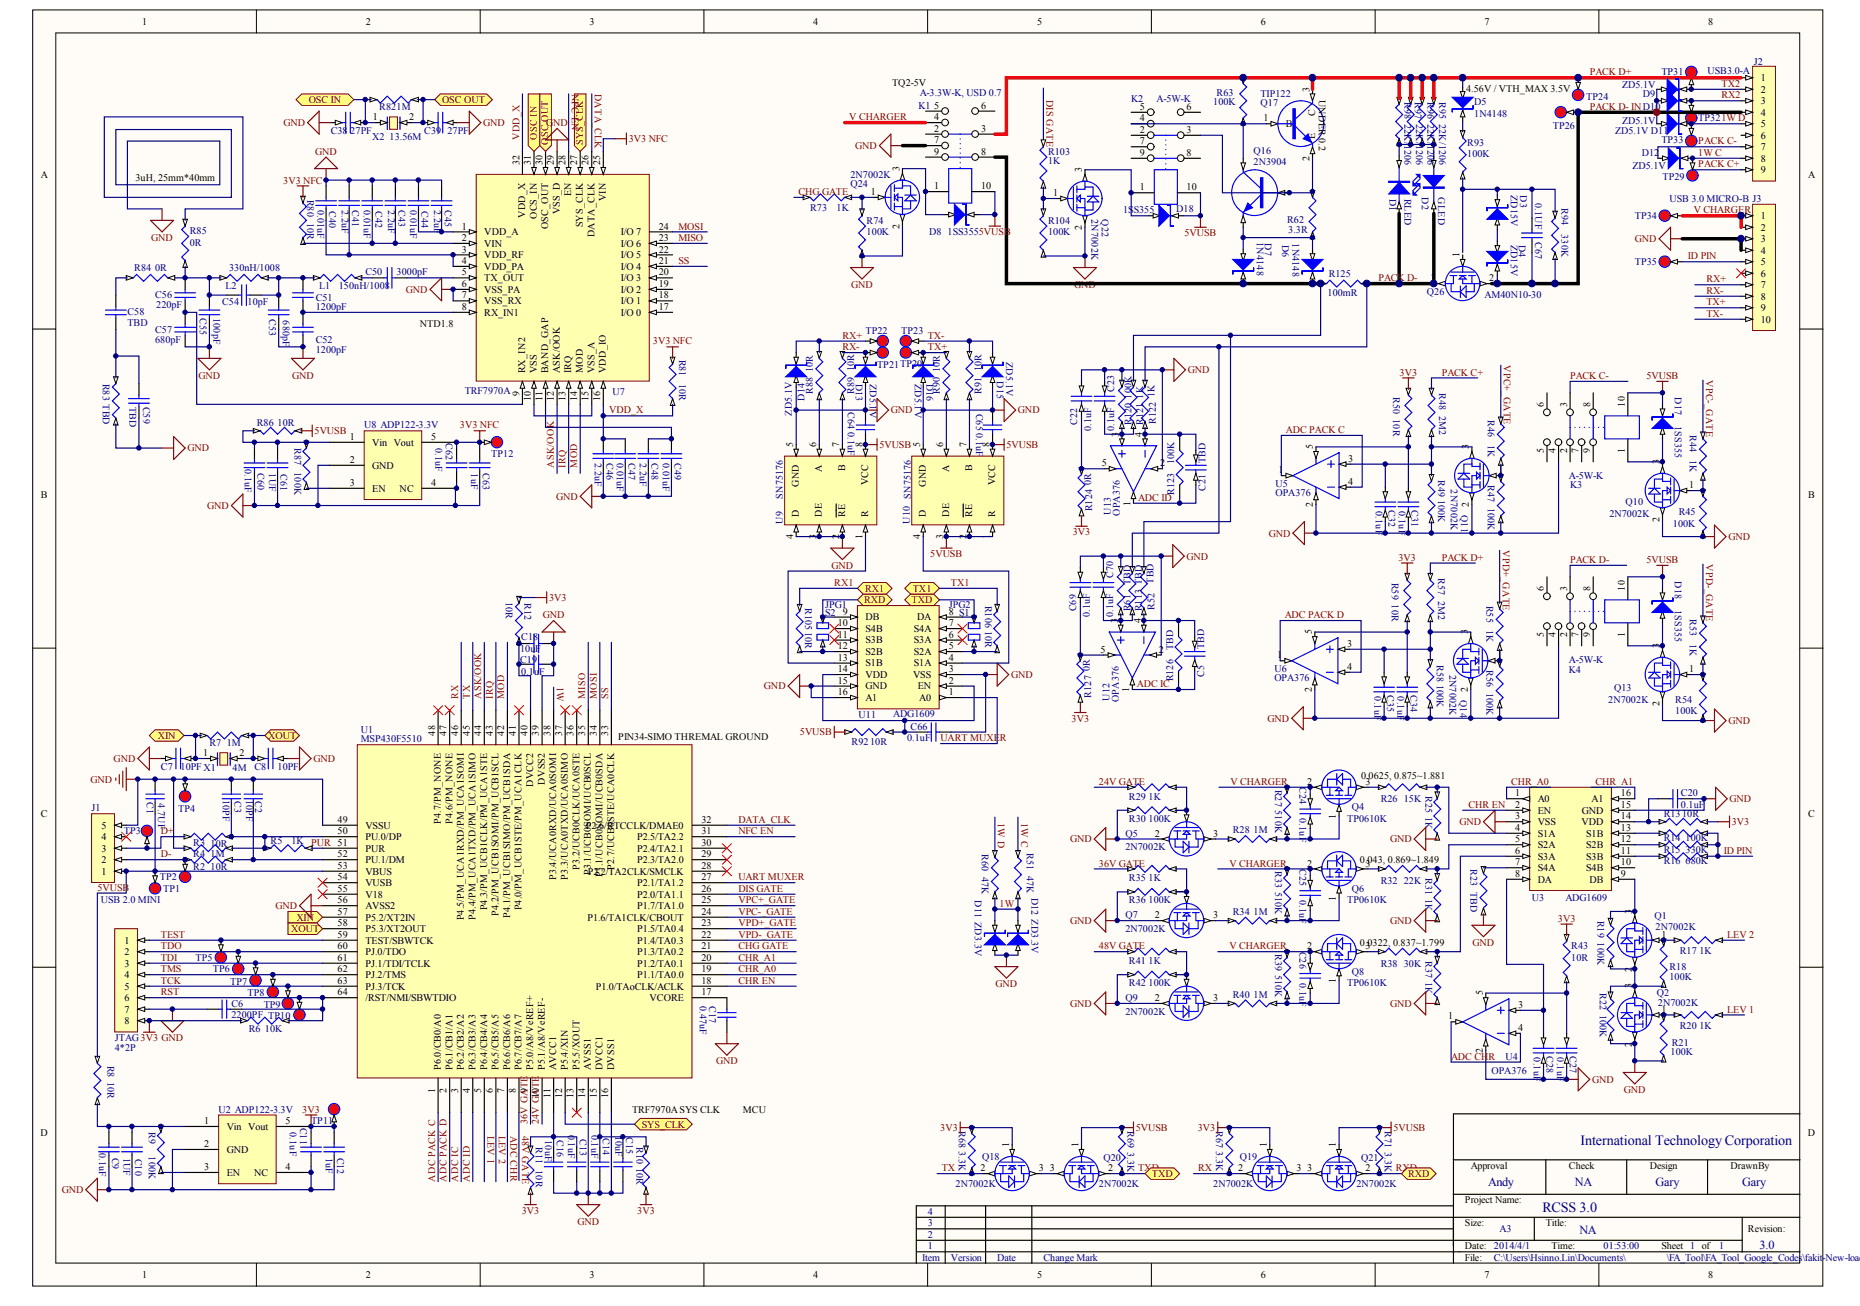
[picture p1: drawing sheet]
<svg xmlns="http://www.w3.org/2000/svg" width="288mm" height="202mm" viewBox="0 0 288 202" stroke-linecap="round" stroke-linejoin="round" font-family="sans-serif">
<defs><g id="words">
<g font-size="2.2" fill="#000080">
<text x="244.6" y="177.3">International Technology Corporation</text>
<text x="238.7" y="187.6">RCSS 3.0</text>
</g>
<g font-size="1.9" fill="#000080">
<text x="230.3" y="183.5">Andy</text>
<text x="243.7" y="183.5">NA</text>
<text x="256.2" y="183.5">Gary</text>
<text x="269.6" y="183.5">Gary</text>
<text x="244.4" y="191">NA</text>
<text x="272.3" y="193.3">3.0</text>
</g>
<g font-size="1.6">
<text x="22" y="3.8">1</text>
<text x="56.6" y="3.8">2</text>
<text x="91.2" y="3.8">3</text>
<text x="125.9" y="3.8">4</text>
<text x="160.5" y="3.8">5</text>
<text x="195.1" y="3.8">6</text>
<text x="229.8" y="3.8">7</text>
<text x="264.4" y="3.8">8</text>
<text x="138.1" y="13.3">TQ2-5V</text>
<text x="144.6" y="16.8">5</text>
<text x="151.8" y="16.8">6</text>
<text x="176.4" y="17">5</text>
<text x="183.6" y="17">6</text>
<text x="226.9" y="14.2">4.56V / VTH_MAX 3.5V</text>
<text x="272.5" y="12.6">1</text>
<text x="272.5" y="14.3">2</text>
<text x="272.5" y="16.1">3</text>
<text x="272.5" y="17.9">4</text>
<text x="57.7" y="18.6">1</text>
<text x="63.3" y="18.6">2</text>
<text x="144.6" y="24">9</text>
<text x="144.6" y="22.2">7</text>
<text x="144.6" y="18.6">4</text>
<text x="144.6" y="20.4">2</text>
<text x="151.8" y="24">8</text>
<text x="151.8" y="20.4">3</text>
<text x="176.4" y="22.4">7</text>
<text x="176.4" y="18.8">4</text>
<text x="176.4" y="20.6">2</text>
<text x="183.6" y="20.6">3</text>
<text x="195.5" y="18.8">1</text>
<text x="199" y="19.7">B</text>
<text x="272.5" y="19.7">5</text>
<text x="272.5" y="21.5">6</text>
<text x="272.5" y="23.2">7</text>
<text x="6.3" y="27.6">A</text>
<text x="21" y="28">3uH, 25mm*40mm</text>
<text x="144.6" y="29.3">1</text>
<text x="151.8" y="29.3">10</text>
<text x="176.4" y="29.5">1</text>
<text x="176.4" y="24.1">9</text>
<text x="183.6" y="29.5">10</text>
<text x="183.6" y="24.1">8</text>
<text x="272.5" y="25">8</text>
<text x="272.5" y="26.8">9</text>
<text x="279.8" y="27.6">A</text>
<text x="71.5" y="35.5">1</text>
<text x="102" y="35.5">24</text>
<text x="134.8" y="30.2">1</text>
<text x="163" y="30.4">1</text>
<text x="272.5" y="33.9">1</text>
<text x="272.5" y="35.7">2</text>
<text x="71.5" y="37.3">2</text>
<text x="71.5" y="39.1">3</text>
<text x="71.5" y="40.9">4</text>
<text x="75" y="36.4">VDD_A</text>
<text x="75" y="38.2">VIN</text>
<text x="75" y="40">VDD_RF</text>
<text x="75" y="41.8">VDD_PA</text>
<text x="96.1" y="41.8">I/O 4</text>
<text x="96.1" y="40">I/O 5</text>
<text x="96.1" y="38.2">I/O 6</text>
<text x="96.1" y="36.4">I/O 7</text>
<text x="102" y="40.9">21</text>
<text x="102" y="39.1">22</text>
<text x="102" y="37.3">23</text>
<text x="272.5" y="37.5">3</text>
<text x="272.5" y="39.3">4</text>
<text x="272.5" y="41">5</text>
<text x="71.5" y="42.6">5</text>
<text x="71.5" y="44.4">6</text>
<text x="71.5" y="46.2">7</text>
<text x="71.5" y="48">8</text>
<text x="75" y="43.5">TX_OUT</text>
<text x="75" y="45.3">VSS_PA</text>
<text x="75" y="47.1">VSS_RX</text>
<text x="96.1" y="47.1">I/O 1</text>
<text x="96.1" y="45.3">I/O 2</text>
<text x="96.1" y="43.5">I/O 3</text>
<text x="102" y="48">17</text>
<text x="102" y="46.2">18</text>
<text x="102" y="44.4">19</text>
<text x="102" y="42.6">20</text>
<text x="221.5" y="43.5">3</text>
<text x="230.5" y="43.5">2</text>
<text x="272.5" y="42.8">6</text>
<text x="272.5" y="44.6">7</text>
<text x="272.5" y="46.4">8</text>
<text x="65" y="50.7">NTD1.8</text>
<text x="75" y="48.9">RX_IN1</text>
<text x="96.1" y="48.9">I/O 0</text>
<text x="272.5" y="48.2">9</text>
<text x="272.5" y="49.9">10</text>
<text x="54.1" y="68.1">1</text>
<text x="54.1" y="71.7">2</text>
<text x="57.6" y="69">Vin Vout</text>
<text x="66.7" y="68.1">5</text>
<text x="208.7" y="71.5">3</text>
<text x="6.3" y="77">B</text>
<text x="54.1" y="75.2">3</text>
<text x="57.6" y="72.5">GND</text>
<text x="57.6" y="76.1">EN</text>
<text x="61.9" y="76.1">NC</text>
<text x="66.7" y="75.2">4</text>
<text x="170.5" y="72.2">5</text>
<text x="179.5" y="72.2">2</text>
<text x="197.9" y="73.3">1</text>
<text x="208.7" y="75">4</text>
<text x="231.9" y="73.3">1</text>
<text x="261.4" y="75.6">1</text>
<text x="279.8" y="77">B</text>
<text x="130.5" y="95.1">9</text>
<text x="146.8" y="95.1">8 S1</text>
<text x="129.7" y="100.5">12</text>
<text x="129.7" y="98.7">11</text>
<text x="129.7" y="96.9">10</text>
<text x="134" y="101.4">S2B</text>
<text x="134" y="99.6">S3B</text>
<text x="134" y="97.8">S4B</text>
<text x="134" y="96">DB</text>
<text x="141.4" y="101.4">S2A</text>
<text x="141.4" y="99.6">S3A</text>
<text x="141.4" y="97.8">S4A</text>
<text x="141.9" y="96">DA</text>
<text x="146.8" y="100.5">5</text>
<text x="146.8" y="98.7">6</text>
<text x="146.8" y="96.9">7</text>
<text x="170.3" y="101">5</text>
<text x="179.4" y="101">2</text>
<text x="197.7" y="101.9">1</text>
<text x="208.5" y="100.1">3</text>
<text x="231.7" y="101.9">1</text>
<text x="129.7" y="107.6">16</text>
<text x="129.7" y="105.8">15</text>
<text x="129.7" y="104">14</text>
<text x="129.7" y="102.3">13</text>
<text x="134" y="106.7">GND</text>
<text x="134" y="104.9">VDD</text>
<text x="134" y="103.2">S1B</text>
<text x="141.3" y="104.9">VSS</text>
<text x="141.4" y="103.2">S1A</text>
<text x="142" y="106.7">EN</text>
<text x="146.8" y="107.6">1</text>
<text x="146.8" y="105.8">2</text>
<text x="146.8" y="104">3</text>
<text x="146.8" y="102.3">4</text>
<text x="208.5" y="103.7">4</text>
<text x="261.4" y="104">1</text>
<text x="134" y="108.5">A1</text>
<text x="142.3" y="108.5">A0</text>
<text x="31.4" y="117">1</text>
<text x="37.1" y="117">2</text>
<text x="95.7" y="114.5">PIN34-SIMO THREMAL GROUND</text>
<text x="202.3" y="121.5">2</text>
<text x="210.6" y="120.6">0.0625, 0.875~1.881</text>
<text x="211.4" y="121.5">3</text>
<text x="234.5" y="123.3">1</text>
<text x="234.5" y="125">2</text>
<text x="238" y="124.2">A0</text>
<text x="238" y="125.9">EN</text>
<text x="244.8" y="125.9">GND</text>
<text x="246.3" y="124.2">A1</text>
<text x="250.9" y="123.3">16</text>
<text x="250.9" y="125">15</text>
<text x="6.3" y="126.4">C</text>
<text x="15.7" y="131.8">3</text>
<text x="15.7" y="130">4</text>
<text x="15.7" y="128.2">5</text>
<text x="52.3" y="127.4">49</text>
<text x="52.3" y="129.1">50</text>
<text x="56.5" y="128.2">VSSU</text>
<text x="56.5" y="130">PU.0/DP</text>
<text x="56.5" y="131.8">PUR</text>
<text x="90.7" y="128.2">P2.6/RTCCLK/DMAE0</text>
<text x="98.6" y="131.8">P2.4/TA2.1</text>
<text x="98.6" y="130">P2.5/TA2.2</text>
<text x="108.6" y="130.9">30</text>
<text x="108.6" y="129.1">31</text>
<text x="108.6" y="127.4">32</text>
<text x="178.7" y="129.5">2</text>
<text x="187.8" y="129.5">3</text>
<text x="234.5" y="126.8">3</text>
<text x="234.5" y="128.6">4</text>
<text x="234.5" y="130.4">5</text>
<text x="238" y="127.7">VSS</text>
<text x="238" y="129.5">S1A</text>
<text x="238" y="131.3">S2A</text>
<text x="244.8" y="127.7">VDD</text>
<text x="245.5" y="129.5">S1B</text>
<text x="245.5" y="131.3">S2B</text>
<text x="250.9" y="126.8">14</text>
<text x="250.9" y="128.6">13</text>
<text x="250.9" y="130.4">12</text>
<text x="279.8" y="126.4">C</text>
<text x="15.7" y="135.4">1</text>
<text x="15.7" y="133.6">2</text>
<text x="52.3" y="132.7">52</text>
<text x="52.3" y="134.5">53</text>
<text x="52.3" y="136.3">54</text>
<text x="56.5" y="133.6">PU.1/DM</text>
<text x="56.5" y="135.4">VBUS</text>
<text x="56.5" y="137.1">VUSB</text>
<text x="91" y="135.4">P2.2/TA2CLK/SMCLK</text>
<text x="98.6" y="137.1">P2.1/TA1.2</text>
<text x="98.6" y="133.6">P2.3/TA2.0</text>
<text x="108.6" y="136.3">27</text>
<text x="108.6" y="134.5">28</text>
<text x="108.6" y="132.7">29</text>
<text x="202.3" y="134.1">2</text>
<text x="210.5" y="133.6">0.043, 0.869~1.849</text>
<text x="211.4" y="134.1">3</text>
<text x="234.5" y="132.2">6</text>
<text x="234.5" y="133.9">7</text>
<text x="234.5" y="135.7">8</text>
<text x="238" y="133.1">S3A</text>
<text x="238" y="134.8">S4A</text>
<text x="238" y="136.6">DA</text>
<text x="245.5" y="133.1">S3B</text>
<text x="245.5" y="134.8">S4B</text>
<text x="246" y="136.6">DB</text>
<text x="250.9" y="132.2">11</text>
<text x="250.9" y="133.9">10</text>
<text x="250.9" y="135.7">9</text>
<text x="52.3" y="138">55</text>
<text x="52.3" y="139.8">56</text>
<text x="52.3" y="141.6">57</text>
<text x="52.3" y="143.4">58</text>
<text x="56.5" y="138.9">V18</text>
<text x="56.5" y="140.7">AVSS2</text>
<text x="56.5" y="142.5">P5.2/XT2IN</text>
<text x="90.9" y="142.5">P1.6/TA1CLK/CBOUT</text>
<text x="98.6" y="140.7">P1.7/TA1.0</text>
<text x="98.6" y="138.9">P2.0/TA1.1</text>
<text x="108.6" y="143.4">23</text>
<text x="108.6" y="141.6">24</text>
<text x="108.6" y="139.8">25</text>
<text x="108.6" y="138">26</text>
<text x="178.7" y="142.1">2</text>
<text x="187.8" y="142.1">3</text>
<text x="19.3" y="146">1</text>
<text x="19.3" y="147.8">2</text>
<text x="19.3" y="149.6">3</text>
<text x="52.3" y="145.2">59</text>
<text x="52.3" y="146.9">60</text>
<text x="52.3" y="148.7">61</text>
<text x="56.5" y="144.3">P5.3/XT2OUT</text>
<text x="56.5" y="146">TEST/SBWTCK</text>
<text x="56.5" y="147.8">PJ.0/TDO</text>
<text x="56.5" y="149.6">PJ.1/TDI/TCLK</text>
<text x="98.6" y="149.6">P1.2/TA0.1</text>
<text x="98.6" y="147.8">P1.3/TA0.2</text>
<text x="98.6" y="146">P1.4/TA0.3</text>
<text x="98.6" y="144.3">P1.5/TA0.4</text>
<text x="108.6" y="148.7">20</text>
<text x="108.6" y="146.9">21</text>
<text x="108.6" y="145.2">22</text>
<text x="202.3" y="146.9">2</text>
<text x="210.5" y="146.4">0.0322, 0.837~1.799</text>
<text x="211.4" y="146.9">3</text>
<text x="257.1" y="145.2">1</text>
<text x="19.3" y="151.4">4</text>
<text x="19.3" y="153.2">5</text>
<text x="19.3" y="154.9">6</text>
<text x="52.3" y="150.5">62</text>
<text x="52.3" y="152.3">63</text>
<text x="52.3" y="154.1">64</text>
<text x="56.5" y="151.4">PJ.2/TMS</text>
<text x="56.5" y="153.2">PJ.3/TCK</text>
<text x="56.5" y="154.9">/RST/NMI/SBWTDIO</text>
<text x="92.2" y="153.2">P1.0/TAoCLK/ACLK</text>
<text x="98.6" y="151.4">P1.1/TA0.0</text>
<text x="100.5" y="154.9">VCORE</text>
<text x="108.6" y="154.1">17</text>
<text x="108.6" y="152.3">18</text>
<text x="108.6" y="150.5">19</text>
<text x="178.7" y="154.9">2</text>
<text x="187.8" y="154.9">3</text>
<text x="19.3" y="156.7">7</text>
<text x="19.3" y="158.5">8</text>
<text x="224.1" y="157.8">1</text>
<text x="235" y="156">3</text>
<text x="235" y="159.6">4</text>
<text x="257.1" y="156.7">1</text>
<text x="31.6" y="174">1</text>
<text x="44.2" y="174">5</text>
<text x="97.8" y="172.2">TRF7970ASYS CLK</text>
<text x="115" y="172.2">MCU</text>
<text x="6.3" y="175.8">D</text>
<text x="31.6" y="177.5">2</text>
<text x="35.1" y="174.9">Vin Vout</text>
<text x="35.1" y="178.4">GND</text>
<text x="279.8" y="175.8">D</text>
<text x="31.6" y="181.1">3</text>
<text x="35.1" y="182">EN</text>
<text x="39.3" y="182">NC</text>
<text x="44.2" y="181.1">4</text>
<text x="151.7" y="181.3">2</text>
<text x="160.8" y="181.3">3</text>
<text x="162.5" y="181.3">3</text>
<text x="171.5" y="181.3">2</text>
<text x="191.6" y="181.3">2</text>
<text x="200.6" y="181.3">3</text>
<text x="202.3" y="181.3">3</text>
<text x="211.4" y="181.3">2</text>
<text x="227.6" y="180.9">Approval</text>
<text x="242.8" y="180.9">Check</text>
<text x="255.3" y="180.9">Design</text>
<text x="267.8" y="180.9">DrawnBy</text>
<text x="226.7" y="189.8">Size:</text>
<text x="226.7" y="186.3">Project Name:</text>
<text x="239.2" y="189.8">Title:</text>
<text x="270.5" y="190.7">Revision:</text>
<text x="22" y="197.8">1</text>
<text x="56.6" y="197.8">2</text>
<text x="91.2" y="197.8">3</text>
<text x="125.9" y="197.8">4</text>
<text x="160.5" y="197.8">5</text>
<text x="195.1" y="197.8">6</text>
<text x="226.7" y="193.4">Date:</text>
<text x="226.7" y="195.2">File:</text>
<text x="229.8" y="197.8">7</text>
<text x="240.1" y="193.4">Time:</text>
<text x="257.1" y="193.4">Sheet 1 of</text>
<text x="264.4" y="197.8">8</text>
</g>
<g font-size="1.6" fill="#800000">
<text x="246" y="11.7">PACK D+</text>
<text x="47.8" y="15.9">OSC IN</text>
<text x="68.4" y="15.9">OSC OUT</text>
<text x="246" y="17">PACK D- IND10</text>
<text x="266.4" y="15.2">RX2</text>
<text x="266.4" y="13.5">TX2</text>
<text x="43.9" y="19.5">GND</text>
<text x="48.8" y="24">GND</text>
<text x="74.8" y="19.5">GND</text>
<text x="84.5" y="19.5">G</text>
<text x="85.6" y="19.5">ND</text>
<text x="97.3" y="22">3V3 NFC</text>
<text x="131.4" y="18.6">V CHARGER</text>
<text x="132.4" y="23.1">GND</text>
<text x="262.8" y="22.4">PACK C-</text>
<text x="43.8" y="28.4">3V3 NFC</text>
<text x="262.8" y="25.9">PACK C+</text>
<text x="262.8" y="24.1">1W C</text>
<text x="105" y="35.5">MOSI</text>
<text x="123.6" y="30.2">CHG GATE</text>
<text x="262.1" y="33">V CHARGER</text>
<text x="23.4" y="37.3">GND</text>
<text x="105" y="40.9">SS</text>
<text x="105" y="37.3">MISO</text>
<text x="183.3" y="36.6">5VUSB</text>
<text x="253" y="37.5">GND</text>
<text x="261.2" y="40.1">ID PIN</text>
<text x="62.8" y="45.3">GND</text>
<text x="131.7" y="44.6">GND</text>
<text x="166.2" y="44.6">GND</text>
<text x="213.3" y="43.5">PACK D-</text>
<text x="264.1" y="43.7">RX+</text>
<text x="264.1" y="45.5">RX-</text>
<text x="264.1" y="47.3">TX+</text>
<text x="101" y="53.3">3V3 NFC</text>
<text x="130.4" y="52.4">RX+</text>
<text x="143.6" y="52.4">TX-</text>
<text x="264.1" y="49">TX-</text>
<text x="30.7" y="58.6">GND</text>
<text x="45.2" y="58.6">GND</text>
<text x="130.4" y="54.2">RX-</text>
<text x="143.6" y="54.2">TX+</text>
<text x="183.8" y="57.8">GND</text>
<text x="216.6" y="58.1">3V3</text>
<text x="223.2" y="58.1">PACK C+</text>
<text x="243" y="58.7">PACK C-</text>
<text x="254.8" y="58.7">5VUSB</text>
<text x="94.3" y="64">VDD_X</text>
<text x="137.9" y="64">GND</text>
<text x="157.5" y="64">GND</text>
<text x="29" y="69.9">GND</text>
<text x="48.7" y="67.2">5VUSB</text>
<text x="71.2" y="66.3">3V3 NFC</text>
<text x="136.1" y="69.3">5VUSB</text>
<text x="155.8" y="69.3">5VUSB</text>
<text x="199" y="67">ADC PACK C</text>
<text x="86.1" y="77.3">GND</text>
<text x="176.1" y="77.5">ADC ID</text>
<text x="32.1" y="78.8">GND</text>
<text x="166" y="82.8">3V3</text>
<text x="196.4" y="83">GND</text>
<text x="267.5" y="83.6">GND</text>
<text x="128.7" y="88">GND</text>
<text x="144" y="86.2">5VUSB</text>
<text x="183.6" y="86.6">GND</text>
<text x="216.4" y="86.8">3V3</text>
<text x="223.2" y="86.8">PACK D+</text>
<text x="243" y="87.1">PACK D-</text>
<text x="254.8" y="87.1">5VUSB</text>
<text x="84" y="95.7">GND</text>
<text x="85" y="93">3V3</text>
<text x="129.1" y="90.7">RX1</text>
<text x="133.7" y="93.4">RXD</text>
<text x="133.9" y="91.6">RX1</text>
<text x="141.1" y="93.4">TXD</text>
<text x="141.3" y="91.6">TX1</text>
<text x="147.2" y="90.7">TX1</text>
<text x="198.8" y="95.7">ADC PACK D</text>
<text x="118.2" y="106.7">GND</text>
<text x="156.5" y="104.9">GND</text>
<text x="176" y="106.4">ADC IC</text>
<text x="123.8" y="113.8">5VUSB</text>
<text x="165.8" y="111.7">3V3</text>
<text x="196.2" y="111.7">GND</text>
<text x="267.5" y="112.1">GND</text>
<text x="17.6" y="117.9">GND</text>
<text x="24.4" y="114.4">XIN</text>
<text x="41.5" y="114.4">XOUT</text>
<text x="48.5" y="117.9">GND</text>
<text x="145.6" y="114.7">UART MUXER</text>
<text x="14" y="121.1">GND</text>
<text x="170.1" y="121.5">24V GATE</text>
<text x="190.4" y="121.5">V CHARGER</text>
<text x="227.3" y="125">CHR EN</text>
<text x="233.9" y="121.5">CHR_A0</text>
<text x="246.9" y="121.5">CHR_A1</text>
<text x="267.7" y="124.2">GND</text>
<text x="24.9" y="129.1">D+</text>
<text x="114.3" y="129.1">NFC EN</text>
<text x="114.3" y="127.4">DATA_CLK</text>
<text x="165.6" y="130.4">GND</text>
<text x="215.1" y="130.4">GND</text>
<text x="225.9" y="127.7">GND</text>
<text x="268" y="127.7">3V3</text>
<text x="15.1" y="137.9">5VUSB</text>
<text x="24.9" y="132.7">D-</text>
<text x="114.3" y="136.3">UART MUXER</text>
<text x="170.1" y="134.1">36V GATE</text>
<text x="190.3" y="134.1">V CHARGER</text>
<text x="266.8" y="132.2">ID PIN</text>
<text x="42.6" y="140.7">GND</text>
<text x="45.9" y="142.5">XIN</text>
<text x="114.3" y="143.4">VPD+_GATE</text>
<text x="114.3" y="141.6">VPC-_GATE</text>
<text x="114.3" y="139.8">VPC+_GATE</text>
<text x="114.3" y="138">DIS GATE</text>
<text x="154.7" y="140.4">1W</text>
<text x="165.6" y="143">GND</text>
<text x="215.1" y="143">GND</text>
<text x="241.1" y="142.7">3V3</text>
<text x="24.9" y="145.2">TEST</text>
<text x="24.9" y="146.9">TDO</text>
<text x="24.9" y="148.7">TDI</text>
<text x="45.1" y="144.3">XOUT</text>
<text x="114.3" y="148.7">CHR_A1</text>
<text x="114.3" y="146.9">CHG GATE</text>
<text x="114.3" y="145.2">VPD-_GATE</text>
<text x="170.1" y="146.9">48V GATE</text>
<text x="190.3" y="146.9">V CHARGER</text>
<text x="227.9" y="146.4">GND</text>
<text x="267.3" y="145.2">LEV 2</text>
<text x="24.9" y="150.5">TMS</text>
<text x="24.9" y="152.3">TCK</text>
<text x="24.9" y="154.1">RST</text>
<text x="114.3" y="150.5">CHR_A0</text>
<text x="114.3" y="152.3">CHR EN</text>
<text x="154.1" y="152.8">GND</text>
<text x="165.6" y="155.8">GND</text>
<text x="215.1" y="155.8">GND</text>
<text x="267.3" y="156.7">LEV 1</text>
<text x="110.8" y="164.7">GND</text>
<text x="224.6" y="164">ADC CHR</text>
<text x="246.4" y="167.6">GND</text>
<text x="46.8" y="172.2">3V3</text>
<text x="251.3" y="169.2">GND</text>
<text x="99.3" y="174.5">SYS_CLK</text>
<text x="145.5" y="175.1">3V3</text>
<text x="175.8" y="175.1">5VUSB</text>
<text x="185.4" y="175.1">3V3</text>
<text x="215.6" y="175.1">5VUSB</text>
<text x="9.5" y="184.7">GND</text>
<text x="145.8" y="181.3">TX</text>
<text x="176.1" y="181.3">TXD</text>
<text x="178.3" y="182.2">TXD</text>
<text x="185.4" y="181.3">RX</text>
<text x="216" y="181.3">RXD</text>
<text x="217.9" y="182.2">RXD</text>
<text x="80.7" y="187.9">3V3</text>
<text x="89.4" y="189.6">GND</text>
<text x="98.6" y="187.9">3V3</text>
</g>
<g font-size="1.6" fill="#000080">
<text x="257.1" y="11.7">TP31</text>
<text x="264.3" y="11.5">USB3.0-A</text>
<text x="271.4" y="10.1">J2</text>
<text x="58.7" y="17">R821M</text>
<text x="142.2" y="16.8">K1</text>
<text x="142.4" y="14.9">A-3.3W-K, USD 0.7</text>
<text x="175.1" y="15.8">K2</text>
<text x="179" y="15.8">A-5W-K</text>
<text x="187.8" y="16.3">100K</text>
<text x="188.3" y="14.9">R63</text>
<text x="195.1" y="16.5">Q17</text>
<text x="195.1" y="15.1">TIP122</text>
<text x="228.2" y="16.3">D5</text>
<text x="245.5" y="15.4">TP24</text>
<text x="251" y="13.6">ZD5.1V</text>
<text x="254.3" y="15.1">D9</text>
<text x="51.2" y="20.8">C38</text>
<text x="54.2" y="20.8">27PF</text>
<text x="57.6" y="21.6">X2</text>
<text x="60.3" y="21.6">13.56M</text>
<text x="65.7" y="20.8">C39</text>
<text x="69.2" y="20.8">27PF</text>
<text x="162.2" y="24">R103</text>
<text x="194" y="23.8">Q16</text>
<text x="227.1" y="22.5">R93</text>
<text x="228.2" y="18.1">1N4148</text>
<text x="240.3" y="20">TP26</text>
<text x="250" y="20.8">ZD5.1V D11</text>
<text x="251" y="19.1">ZD5.1V</text>
<text x="257.1" y="22.2">TP33</text>
<text x="262.8" y="18.8">TP321W D</text>
<text x="131.6" y="28.9">Q24</text>
<text x="131.6" y="27.5">2N7002K</text>
<text x="162.2" y="25.4">1K</text>
<text x="194" y="25.6">2N3904</text>
<text x="227.1" y="24.3">100K</text>
<text x="252.7" y="26.1">ZD5.1V</text>
<text x="254.1" y="24.1">D12</text>
<text x="257.3" y="27.9">TP29</text>
<text x="125.4" y="32.7">R73</text>
<text x="129.5" y="32.7">1K</text>
<text x="134.1" y="34.6">R74</text>
<text x="162.2" y="34.6">R104</text>
<text x="173.8" y="33">1S</text>
<text x="175.5" y="33">S355</text>
<text x="182" y="32.9">D18</text>
<text x="199.2" y="34.5">R62</text>
<text x="253" y="33.9">TP34</text>
<text x="258.4" y="31.3">USB 3.0 MICRO-B J3</text>
<text x="20.8" y="41.9">R84</text>
<text x="24" y="41.9">0R</text>
<text x="29.4" y="36.2">R85</text>
<text x="29.4" y="38">0R</text>
<text x="35.4" y="41.9">330nH/1008</text>
<text x="134.1" y="36.4">100K</text>
<text x="143.8" y="36.4">D8</text>
<text x="146.6" y="36.4">1SS3555VUSB</text>
<text x="162.2" y="36.4">100K</text>
<text x="199.4" y="36.1">3.3R</text>
<text x="253" y="41">TP35</text>
<text x="24" y="46.2">C56</text>
<text x="24.2" y="47.6">220pF</text>
<text x="34.4" y="47.3">C54</text>
<text x="34.9" y="44.8">L2</text>
<text x="38.3" y="47.3">10pF</text>
<text x="48.9" y="46.6">C51</text>
<text x="48.9" y="48">1200pF</text>
<text x="49.4" y="44.8">L1</text>
<text x="52.4" y="44.8">150nH/1008</text>
<text x="56.5" y="42.6">C50</text>
<text x="61.4" y="42.6">3000pF</text>
<text x="205.5" y="45.8">100mR</text>
<text x="205.6" y="42.8">R125</text>
<text x="220.8" y="45.7">Q26</text>
<text x="229.8" y="46.2">AM40N10-30</text>
<text x="19.7" y="48.7">C58</text>
<text x="19.7" y="50.5">TBD</text>
<text x="24" y="51.5">C57</text>
<text x="24" y="53.1">680pF</text>
<text x="48.9" y="53.1">C52</text>
<text x="134" y="51.7">TP22</text>
<text x="139.5" y="51.7">TP23</text>
<text x="48.9" y="54.6">1200pF</text>
<text x="135.7" y="56.9">TP21TP20</text>
<text x="39.7" y="66">R86</text>
<text x="43" y="66">10R</text>
<text x="71.9" y="61">TRF7970A</text>
<text x="94.8" y="61.2">U7</text>
<text x="56.4" y="66.3">U8 ADP122-3.3V</text>
<text x="76" y="70.8">TP12</text>
<text x="197.4" y="75.4">U5</text>
<text x="197.4" y="76.8">OPA376</text>
<text x="242.8" y="74.1">A-5W-K</text>
<text x="243" y="75.6">K3</text>
<text x="249.1" y="80">2N7002K</text>
<text x="251.6" y="78.2">Q10</text>
<text x="258.9" y="81.6">100K</text>
<text x="259.8" y="79.7">R45</text>
<text x="127.7" y="94.1">JPG1</text>
<text x="127.7" y="95.3">S2</text>
<text x="146.8" y="94.1">JPG2</text>
<text x="80.5" y="100.8">10uF</text>
<text x="80.7" y="99.1">C18</text>
<text x="80.5" y="102.6">C19</text>
<text x="80.7" y="104.4">0.1uF</text>
<text x="197.2" y="104">U6</text>
<text x="197.2" y="105.5">OPA376</text>
<text x="242.8" y="104.2">K4</text>
<text x="242.8" y="102.6">A-5W-K</text>
<text x="249.8" y="106.9">Q13</text>
<text x="55.8" y="113.5">U1</text>
<text x="132.9" y="111.2">U11</text>
<text x="138.2" y="111">ADG1609</text>
<text x="140.9" y="112.9">C66</text>
<text x="248.9" y="108.8">2N7002K</text>
<text x="259.3" y="108.8">R54</text>
<text x="259.3" y="110.5">100K</text>
<text x="24.9" y="119.2">C7</text>
<text x="27.9" y="119.2">10PFX1</text>
<text x="32.4" y="115.4">R7</text>
<text x="35.1" y="115.4">1M</text>
<text x="36" y="119.3">4M</text>
<text x="39.4" y="119.2">C8</text>
<text x="43" y="119.2">10PF</text>
<text x="55.8" y="114.9">MSP430F5510</text>
<text x="131.8" y="115.3">R9210R</text>
<text x="140.4" y="114.7">0.1uF</text>
<text x="14.2" y="125.6">J1</text>
<text x="27.6" y="125.8">TP4</text>
<text x="174.7" y="123.8">R29</text>
<text x="177.7" y="123.8">1K</text>
<text x="209.2" y="125.4">Q4</text>
<text x="213.7" y="124.2">R26</text>
<text x="217.3" y="124.2">15K</text>
<text x="260.2" y="123.3">C20</text>
<text x="260.2" y="125">0.1uF</text>
<text x="19.2" y="129.1">TP3</text>
<text x="29.9" y="130.9">R3</text>
<text x="32.6" y="131.1">10R</text>
<text x="41.9" y="130.6">R5</text>
<text x="45.1" y="130.6">1K PUR 51</text>
<text x="174.2" y="129.5">Q5</text>
<text x="174.2" y="131.6">2N7002K</text>
<text x="174.7" y="127.2">R30</text>
<text x="177.7" y="127.2">100K</text>
<text x="190.8" y="129">R28</text>
<text x="194" y="129">1M</text>
<text x="208.5" y="127.2">TP0610K</text>
<text x="257.5" y="130.2">R14</text>
<text x="257.5" y="126.5">R1310R</text>
<text x="257.5" y="132">R15</text>
<text x="260.9" y="130.2">100K</text>
<text x="260.9" y="132">330K</text>
<text x="24.7" y="136.3">TP2</text>
<text x="29.9" y="132.7">R4</text>
<text x="29.9" y="134.7">R2</text>
<text x="32.6" y="132.7">1M</text>
<text x="32.6" y="134.7">10R</text>
<text x="174.7" y="136.4">R35</text>
<text x="177.7" y="136.4">1K</text>
<text x="213.7" y="136.8">R32</text>
<text x="217.3" y="136.8">22K</text>
<text x="257.5" y="133.8">R16</text>
<text x="260.9" y="133.8">680K</text>
<text x="15.6" y="139.8">USB 2.0 MINI</text>
<text x="25.3" y="138">TP1</text>
<text x="174.2" y="142.1">Q7</text>
<text x="174.7" y="139.8">R36</text>
<text x="177.7" y="139.8">100K</text>
<text x="190.8" y="141.6">R34</text>
<text x="194" y="141.6">1M</text>
<text x="208.5" y="139.8">TP0610K</text>
<text x="209.2" y="138">Q6</text>
<text x="237.1" y="139.5">U3</text>
<text x="242.3" y="139.5">ADG1609</text>
<text x="256.1" y="142.3">Q1</text>
<text x="256.2" y="143.9">2N7002K</text>
<text x="30.3" y="148.7">TP5</text>
<text x="174.2" y="144.3">2N7002K</text>
<text x="174.7" y="149.2">R41</text>
<text x="177.7" y="149.2">1K</text>
<text x="213.7" y="149.6">R38</text>
<text x="217.3" y="149.6">30K</text>
<text x="243.2" y="146.9">R43</text>
<text x="243.2" y="148.7">10R</text>
<text x="260" y="147.6">R17</text>
<text x="263" y="147.6">1K</text>
<text x="32.9" y="150.5">TP6</text>
<text x="35.6" y="152.5">TP7</text>
<text x="35.8" y="155.8">C6</text>
<text x="38.3" y="154.2">TP8</text>
<text x="174.2" y="154.9">Q9</text>
<text x="174.7" y="152.6">R42</text>
<text x="177.7" y="152.6">100K</text>
<text x="190.8" y="154.4">R40</text>
<text x="194" y="154.4">1M</text>
<text x="208.5" y="152.6">TP0610K</text>
<text x="209.2" y="150.9">Q8</text>
<text x="256.4" y="154.2">Q2</text>
<text x="256.6" y="155.7">2N7002K</text>
<text x="258.4" y="150.1">R18</text>
<text x="258.4" y="151.7">100K</text>
<text x="17.8" y="161.2">JTAG3V3 GND</text>
<text x="35.8" y="157.6">2200PF TP10</text>
<text x="38.5" y="159.8">R6</text>
<text x="40.8" y="156">TP9</text>
<text x="41" y="159.8">10K</text>
<text x="174.2" y="157.1">2N7002K</text>
<text x="258.7" y="161.9">R21</text>
<text x="260" y="159.2">R20</text>
<text x="263" y="159.2">1K</text>
<text x="17.8" y="162.6">4*2P</text>
<text x="230.8" y="166.2">OPA376</text>
<text x="233" y="164">U4</text>
<text x="258.6" y="163.3">100K</text>
<text x="33.8" y="172.2">U2 ADP122-3.3V</text>
<text x="48.1" y="174">TP11</text>
<text x="152" y="179.5">Q18</text>
<text x="170.8" y="179.7">Q20</text>
<text x="191.9" y="179.5">Q19</text>
<text x="210.6" y="179.7">Q21</text>
<text x="147.9" y="183.8">2N7002K</text>
<text x="170.1" y="183.8">2N7002K</text>
<text x="187.8" y="183.8">2N7002K</text>
<text x="209.9" y="183.8">2N7002K</text>
<text x="143.6" y="191.6">2</text>
<text x="143.6" y="189.8">3</text>
<text x="143.6" y="188">4</text>
<text x="232.1" y="190.7">A3</text>
<text x="142.7" y="195.2">Item</text>
<text x="143.6" y="193.4">1</text>
<text x="147.2" y="195.2">Version</text>
<text x="154.3" y="195.2">Date</text>
<text x="161.5" y="195.2">Change Mark</text>
<text x="231.2" y="193.4">2014/4/1</text>
<text x="231.2" y="195.2">C:\Users\Hsinno.Lin\Documents\</text>
<text x="248.2" y="193.4">01:53:00</text>
<text x="258" y="195.2">\FA_Tool\FA_Tool_Google_Codes</text>
<text x="266.1" y="193.4">1</text>
<text x="279" y="195.2">\fakit-</text>
<text x="282.5" y="195.2">New-load-</text>
</g>
<g font-size="1.5" fill="#800000">
<text x="88.5" y="14.5" transform="rotate(90 88.5 14.5)">NFC EN</text>
<text x="92.1" y="14.5" transform="rotate(90 92.1 14.5)">DATA_CLK</text>
<text x="162" y="15.4" transform="rotate(90 162 15.4)">DIS GATE</text>
<text x="80.4" y="21.7" transform="rotate(-90 80.4 21.7)">VDD_X</text>
<text x="83.1" y="21.6" transform="rotate(-90 83.1 21.6)">OSC IN</text>
<text x="84.8" y="22.4" transform="rotate(-90 84.8 22.4)">O</text>
<text x="84.8" y="21.2" transform="rotate(-90 84.8 21.2)">SC OUT</text>
<text x="90.2" y="22.5" transform="rotate(-90 90.2 22.5)">SYS_CLK</text>
<text x="232.8" y="56.5" transform="rotate(90 232.8 56.5)">VPC+_GATE</text>
<text x="264" y="58.8" transform="rotate(90 264 58.8)">VPC-_GATE</text>
<text x="85.7" y="72.4" transform="rotate(-90 85.7 72.4)">ASK/OOK</text>
<text x="87.5" y="72.4" transform="rotate(-90 87.5 72.4)">IRQ</text>
<text x="89.3" y="72.4" transform="rotate(-90 89.3 72.4)">MOD</text>
<text x="232.6" y="85.2" transform="rotate(90 232.6 85.2)">VPD+_GATE</text>
<text x="264" y="87.3" transform="rotate(90 264 87.3)">VPD-_GATE</text>
<text x="86.2" y="106.4" transform="rotate(90 86.2 106.4)">1W</text>
<text x="70.9" y="108.1" transform="rotate(-90 70.9 108.1)">RX</text>
<text x="72.7" y="108.1" transform="rotate(-90 72.7 108.1)">TX</text>
<text x="74.5" y="108.1" transform="rotate(-90 74.5 108.1)">ASK/OOK</text>
<text x="76.3" y="108.1" transform="rotate(-90 76.3 108.1)">IRQ</text>
<text x="78.1" y="108.1" transform="rotate(-90 78.1 108.1)">MOD</text>
<text x="90.6" y="108.1" transform="rotate(-90 90.6 108.1)">MISO</text>
<text x="92.4" y="108.1" transform="rotate(-90 92.4 108.1)">MOSI</text>
<text x="94.1" y="108.1" transform="rotate(-90 94.1 108.1)">SS</text>
<text x="154.5" y="127.4" transform="rotate(90 154.5 127.4)">1W D</text>
<text x="158" y="127.4" transform="rotate(90 158 127.4)">1W C</text>
<text x="81.6" y="174" transform="rotate(-90 81.6 174)">36V GA9TE</text>
<text x="83.4" y="174" transform="rotate(-90 83.4 174)">24V G1A0TE</text>
<text x="75.4" y="175.8" transform="rotate(90 75.4 175.8)">LEV 1</text>
<text x="77.2" y="175.8" transform="rotate(90 77.2 175.8)">LEV 2</text>
<text x="79" y="175.8" transform="rotate(90 79 175.8)">ADC CHR</text>
<text x="80.8" y="175.8" transform="rotate(90 80.8 175.8)">48V GATE</text>
<text x="67.3" y="182.9" transform="rotate(-90 67.3 182.9)">ADC PACK C</text>
<text x="69.1" y="182.9" transform="rotate(-90 69.1 182.9)">ADC PACK D</text>
<text x="70.9" y="182.9" transform="rotate(-90 70.9 182.9)">ADC IC</text>
<text x="72.7" y="182.9" transform="rotate(-90 72.7 182.9)">ADC ID</text>
</g>
<g font-size="1.5">
<text x="202.7" y="14.2" transform="rotate(-90 202.7 14.2)">3</text>
<text x="203.5" y="17.9" transform="rotate(-90 203.5 17.9)">C</text>
<text x="204.1" y="15.4" transform="rotate(90 204.1 15.4)">UNDER 0.2</text>
<text x="203.5" y="21.5" transform="rotate(-90 203.5 21.5)">E</text>
<text x="80.4" y="25.6" transform="rotate(-90 80.4 25.6)">32</text>
<text x="82.2" y="25.6" transform="rotate(-90 82.2 25.6)">31</text>
<text x="84" y="25.6" transform="rotate(-90 84 25.6)">30</text>
<text x="85.7" y="25.6" transform="rotate(-90 85.7 25.6)">29</text>
<text x="87.5" y="25.6" transform="rotate(-90 87.5 25.6)">28</text>
<text x="89.3" y="25.6" transform="rotate(-90 89.3 25.6)">27</text>
<text x="91.1" y="25.6" transform="rotate(-90 91.1 25.6)">26</text>
<text x="92.9" y="25.6" transform="rotate(-90 92.9 25.6)">25</text>
<text x="139.2" y="26.5" transform="rotate(-90 139.2 26.5)">3</text>
<text x="167.4" y="26.6" transform="rotate(-90 167.4 26.6)">3</text>
<text x="202.7" y="24.9" transform="rotate(-90 202.7 24.9)">2</text>
<text x="81.3" y="33.8" transform="rotate(-90 81.3 33.8)">VDD_X</text>
<text x="83.1" y="33.9" transform="rotate(-90 83.1 33.9)">OCS_IN</text>
<text x="84.8" y="35.5" transform="rotate(-90 84.8 35.5)">OSC_OUT</text>
<text x="86.6" y="33.2" transform="rotate(-90 86.6 33.2)">VSS_D</text>
<text x="88.4" y="30.4" transform="rotate(-90 88.4 30.4)">EN</text>
<text x="90.2" y="35.2" transform="rotate(-90 90.2 35.2)">SYS_CLK</text>
<text x="93.8" y="31.1" transform="rotate(-90 93.8 31.1)">VIN</text>
<text x="139.2" y="35.4" transform="rotate(-90 139.2 35.4)">2</text>
<text x="167.4" y="35.6" transform="rotate(-90 167.4 35.6)">2</text>
<text x="92" y="36.7" transform="rotate(-90 92 36.7)">DATA_CLK</text>
<text x="225.9" y="39.8" transform="rotate(-90 225.9 39.8)">1</text>
<text x="81.3" y="57.8" transform="rotate(-90 81.3 57.8)">RX_IN2</text>
<text x="83.1" y="57.8" transform="rotate(-90 83.1 57.8)">VSS</text>
<text x="84.8" y="57.8" transform="rotate(-90 84.8 57.8)">BAND_GAP</text>
<text x="86.6" y="57.8" transform="rotate(-90 86.6 57.8)">ASK/OOK</text>
<text x="88.4" y="57.8" transform="rotate(-90 88.4 57.8)">IRQ</text>
<text x="90.2" y="57.8" transform="rotate(-90 90.2 57.8)">MOD</text>
<text x="92" y="57.8" transform="rotate(-90 92 57.8)">VSS_A</text>
<text x="93.8" y="57.8" transform="rotate(-90 93.8 57.8)">VDD_IO</text>
<text x="80.4" y="61.3" transform="rotate(-90 80.4 61.3)">9</text>
<text x="82.2" y="62.1" transform="rotate(-90 82.2 62.1)">10</text>
<text x="84" y="62.1" transform="rotate(-90 84 62.1)">11</text>
<text x="85.7" y="62.1" transform="rotate(-90 85.7 62.1)">12</text>
<text x="87.5" y="62.1" transform="rotate(-90 87.5 62.1)">13</text>
<text x="89.3" y="62.1" transform="rotate(-90 89.3 62.1)">14</text>
<text x="91.1" y="62.1" transform="rotate(-90 91.1 62.1)">15</text>
<text x="92.9" y="62.1" transform="rotate(-90 92.9 62.1)">16</text>
<text x="238.9" y="62.9" transform="rotate(-90 238.9 62.9)">6</text>
<text x="242.5" y="62.9" transform="rotate(-90 242.5 62.9)">3</text>
<text x="246.1" y="62.9" transform="rotate(-90 246.1 62.9)">8</text>
<text x="251.5" y="62.9" transform="rotate(-90 251.5 62.9)">10</text>
<text x="122.7" y="69.2" transform="rotate(-90 122.7 69.2)">5</text>
<text x="126.3" y="69.2" transform="rotate(-90 126.3 69.2)">6</text>
<text x="129.9" y="69.2" transform="rotate(-90 129.9 69.2)">7</text>
<text x="133.5" y="69.2" transform="rotate(-90 133.5 69.2)">8</text>
<text x="142.4" y="69.2" transform="rotate(-90 142.4 69.2)">5</text>
<text x="146" y="69.2" transform="rotate(-90 146 69.2)">6</text>
<text x="149.6" y="69.2" transform="rotate(-90 149.6 69.2)">7</text>
<text x="153.1" y="69.2" transform="rotate(-90 153.1 69.2)">8</text>
<text x="173.2" y="67.6" transform="rotate(-90 173.2 67.6)">3</text>
<text x="176.7" y="67.6" transform="rotate(-90 176.7 67.6)">4 R121</text>
<text x="203.2" y="69.5" transform="rotate(-90 203.2 69.5)">5</text>
<text x="227.3" y="69.5" transform="rotate(-90 227.3 69.5)">3</text>
<text x="238.9" y="70.1" transform="rotate(-90 238.9 70.1)">5</text>
<text x="240.7" y="70.1" transform="rotate(-90 240.7 70.1)">4</text>
<text x="242.5" y="70.1" transform="rotate(-90 242.5 70.1)">2</text>
<text x="244.3" y="70.1" transform="rotate(-90 244.3 70.1)">7</text>
<text x="246.1" y="70.1" transform="rotate(-90 246.1 70.1)">9</text>
<text x="251.5" y="70.1" transform="rotate(-90 251.5 70.1)">1</text>
<text x="256.8" y="71.8" transform="rotate(-90 256.8 71.8)">3</text>
<text x="123.6" y="75.4" transform="rotate(-90 123.6 75.4)">GND</text>
<text x="127.2" y="73" transform="rotate(-90 127.2 73)">A</text>
<text x="130.8" y="72.9" transform="rotate(-90 130.8 72.9)">B</text>
<text x="134.4" y="75.1" transform="rotate(-90 134.4 75.1)">VCC</text>
<text x="143.3" y="75.4" transform="rotate(-90 143.3 75.4)">GND</text>
<text x="146.9" y="73" transform="rotate(-90 146.9 73)">A</text>
<text x="150.5" y="72.9" transform="rotate(-90 150.5 72.9)">B</text>
<text x="154" y="75.1" transform="rotate(-90 154 75.1)">VCC</text>
<text x="122.7" y="83.5" transform="rotate(-90 122.7 83.5)">4</text>
<text x="123.6" y="80" transform="rotate(-90 123.6 80)">D</text>
<text x="126.3" y="83.5" transform="rotate(-90 126.3 83.5)">3</text>
<text x="127.2" y="80" transform="rotate(-90 127.2 80)">DE</text>
<text x="129.9" y="83.5" transform="rotate(-90 129.9 83.5)">2</text>
<text x="130.8" y="80" transform="rotate(-90 130.8 80)">RE</text>
<text x="133.5" y="83.5" transform="rotate(-90 133.5 83.5)">1</text>
<text x="134.4" y="80" transform="rotate(-90 134.4 80)">R</text>
<text x="142.4" y="83.5" transform="rotate(-90 142.4 83.5)">4</text>
<text x="143.3" y="80" transform="rotate(-90 143.3 80)">D</text>
<text x="146" y="83.5" transform="rotate(-90 146 83.5)">3</text>
<text x="146.9" y="80" transform="rotate(-90 146.9 80)">DE</text>
<text x="149.6" y="83.5" transform="rotate(-90 149.6 83.5)">2</text>
<text x="150.5" y="80" transform="rotate(-90 150.5 80)">RE</text>
<text x="153.1" y="83.5" transform="rotate(-90 153.1 83.5)">1</text>
<text x="154" y="80" transform="rotate(-90 154 80)">R</text>
<text x="174.9" y="78.3" transform="rotate(-90 174.9 78.3)">1</text>
<text x="203.2" y="78.5" transform="rotate(-90 203.2 78.5)">2</text>
<text x="227.3" y="78.5" transform="rotate(-90 227.3 78.5)">2</text>
<text x="256.8" y="80.8" transform="rotate(-90 256.8 80.8)">2</text>
<text x="238.9" y="91.4" transform="rotate(-90 238.9 91.4)">6</text>
<text x="242.5" y="91.4" transform="rotate(-90 242.5 91.4)">3</text>
<text x="246.1" y="91.4" transform="rotate(-90 246.1 91.4)">8</text>
<text x="251.5" y="91.4" transform="rotate(-90 251.5 91.4)">10</text>
<text x="173" y="96.4" transform="rotate(-90 173 96.4)">3</text>
<text x="176.6" y="96.4" transform="rotate(-90 176.6 96.4)">4 R113 TBD</text>
<text x="203" y="98.2" transform="rotate(-90 203 98.2)">5</text>
<text x="227.1" y="98.2" transform="rotate(-90 227.1 98.2)">3</text>
<text x="238.9" y="98.6" transform="rotate(-90 238.9 98.6)">5</text>
<text x="240.7" y="98.6" transform="rotate(-90 240.7 98.6)">4</text>
<text x="242.5" y="98.6" transform="rotate(-90 242.5 98.6)">2</text>
<text x="244.3" y="98.6" transform="rotate(-90 244.3 98.6)">7</text>
<text x="246.1" y="98.6" transform="rotate(-90 246.1 98.6)">9</text>
<text x="251.5" y="98.6" transform="rotate(-90 251.5 98.6)">1</text>
<text x="256.8" y="100.3" transform="rotate(-90 256.8 100.3)">3</text>
<text x="174.8" y="107.2" transform="rotate(-90 174.8 107.2)">1</text>
<text x="203" y="107.2" transform="rotate(-90 203 107.2)">2</text>
<text x="227.1" y="107.2" transform="rotate(-90 227.1 107.2)">2</text>
<text x="67.3" y="113.8" transform="rotate(-90 67.3 113.8)">48</text>
<text x="69.1" y="113.8" transform="rotate(-90 69.1 113.8)">47</text>
<text x="70.9" y="113.8" transform="rotate(-90 70.9 113.8)">46</text>
<text x="72.7" y="113.8" transform="rotate(-90 72.7 113.8)">45</text>
<text x="74.5" y="113.8" transform="rotate(-90 74.5 113.8)">44</text>
<text x="76.3" y="113.8" transform="rotate(-90 76.3 113.8)">43</text>
<text x="78.1" y="113.8" transform="rotate(-90 78.1 113.8)">42</text>
<text x="79.8" y="113.8" transform="rotate(-90 79.8 113.8)">41</text>
<text x="81.6" y="113.8" transform="rotate(-90 81.6 113.8)">40</text>
<text x="83.4" y="113.8" transform="rotate(-90 83.4 113.8)">39</text>
<text x="85.2" y="113.8" transform="rotate(-90 85.2 113.8)">38</text>
<text x="87" y="113.8" transform="rotate(-90 87 113.8)">37</text>
<text x="88.8" y="113.8" transform="rotate(-90 88.8 113.8)">36</text>
<text x="90.6" y="113.8" transform="rotate(-90 90.6 113.8)">35</text>
<text x="92.4" y="113.8" transform="rotate(-90 92.4 113.8)">34</text>
<text x="94.1" y="113.8" transform="rotate(-90 94.1 113.8)">33</text>
<text x="256.8" y="109.3" transform="rotate(-90 256.8 109.3)">2</text>
<text x="82.5" y="121.8" transform="rotate(-90 82.5 121.8)">DVCC2</text>
<text x="84.3" y="121.4" transform="rotate(-90 84.3 121.4)">DVSS2</text>
<text x="183.2" y="125.8" transform="rotate(-90 183.2 125.8)">1</text>
<text x="68.2" y="127.5" transform="rotate(-90 68.2 127.5)">P4.7/PM_NONE</text>
<text x="70" y="127.5" transform="rotate(-90 70 127.5)">P4.6/PM_NONE</text>
<text x="206.8" y="126.7" transform="rotate(-90 206.8 126.7)">1</text>
<text x="86.1" y="136.2" transform="rotate(-90 86.1 136.2)">P3.4/UCA0RXD/UCA0SOMI</text>
<text x="87.9" y="136.1" transform="rotate(-90 87.9 136.1)">P3.3/UCA0TXD/UCA0SIMO</text>
<text x="89.7" y="134.7" transform="rotate(-90 89.7 134.7)">P3.2/UCB0CLK/UCA0STE</text>
<text x="91.5" y="135.5" transform="rotate(-90 91.5 135.5)">P3.1/UCB0SOMI/UCB0SCL</text>
<text x="93.2" y="135.8" transform="rotate(-90 93.2 135.8)">P3.1/UCB0SOMI/UCB0SDA</text>
<text x="95" y="134.7" transform="rotate(-90 95 134.7)">P2.7/UCB0STE/UCA0CLK</text>
<text x="71.8" y="142.5" transform="rotate(-90 71.8 142.5)">P4.5/PM_UCA1RXD/PM_UCA1SOMI</text>
<text x="73.6" y="142.4" transform="rotate(-90 73.6 142.4)">P4.4/PM_UCA1TXD/PM_UCA1SIMO</text>
<text x="75.4" y="140.9" transform="rotate(-90 75.4 140.9)">P4.3/PM_UCB1CLK/PM_UCA1STE</text>
<text x="77.2" y="141.7" transform="rotate(-90 77.2 141.7)">P4.2/PM_UCB1SOMI/PM_UCB1SCL</text>
<text x="78.9" y="142.1" transform="rotate(-90 78.9 142.1)">P4.1/PM_UCB1SIMO/PM_UCB1SDA</text>
<text x="80.7" y="140.9" transform="rotate(-90 80.7 140.9)">P4.0/PM_UCB1STE/PM_UCA1CLK</text>
<text x="183.2" y="138.4" transform="rotate(-90 183.2 138.4)">1</text>
<text x="206.8" y="139.4" transform="rotate(-90 206.8 139.4)">1</text>
<text x="252.5" y="141.4" transform="rotate(-90 252.5 141.4)">3</text>
<text x="183.2" y="151.2" transform="rotate(-90 183.2 151.2)">1</text>
<text x="206.8" y="152.2" transform="rotate(-90 206.8 152.2)">1</text>
<text x="229.5" y="154.1" transform="rotate(-90 229.5 154.1)">5</text>
<text x="252.5" y="153" transform="rotate(-90 252.5 153)">3</text>
<text x="252.5" y="150.4" transform="rotate(-90 252.5 150.4)">2</text>
<text x="252.5" y="162" transform="rotate(-90 252.5 162)">2</text>
<text x="68.2" y="165.6" transform="rotate(-90 68.2 165.6)">P6.0/CB0/A0</text>
<text x="70" y="165.6" transform="rotate(-90 70 165.6)">P6.1/CB1/A1</text>
<text x="71.8" y="165.6" transform="rotate(-90 71.8 165.6)">P6.2/CB2/A2</text>
<text x="73.6" y="165.6" transform="rotate(-90 73.6 165.6)">P6.3/CB3/A3</text>
<text x="75.4" y="165.6" transform="rotate(-90 75.4 165.6)">P6.4/CB4/A4</text>
<text x="77.2" y="165.6" transform="rotate(-90 77.2 165.6)">P6.5/CB5/A5</text>
<text x="78.9" y="165.6" transform="rotate(-90 78.9 165.6)">P6.6/CB6/A6</text>
<text x="80.7" y="165.6" transform="rotate(-90 80.7 165.6)">P6.7/CB7/A7</text>
<text x="82.5" y="165.6" transform="rotate(-90 82.5 165.6)">P5.0/A8/VeREF+</text>
<text x="84.3" y="165.6" transform="rotate(-90 84.3 165.6)">P5.1/A8/VeREF-</text>
<text x="86.1" y="165.6" transform="rotate(-90 86.1 165.6)">AVCC1</text>
<text x="87.9" y="165.6" transform="rotate(-90 87.9 165.6)">P5.4/XIN</text>
<text x="89.7" y="165.6" transform="rotate(-90 89.7 165.6)">P5.5/XOUT</text>
<text x="91.5" y="165.6" transform="rotate(-90 91.5 165.6)">AVSS1</text>
<text x="93.2" y="165.6" transform="rotate(-90 93.2 165.6)">DVCC1</text>
<text x="95" y="165.6" transform="rotate(-90 95 165.6)">DVSS1</text>
<text x="229.5" y="163.1" transform="rotate(-90 229.5 163.1)">2</text>
<text x="67.3" y="169.1" transform="rotate(-90 67.3 169.1)">1</text>
<text x="69.1" y="169.1" transform="rotate(-90 69.1 169.1)">2</text>
<text x="70.9" y="169.1" transform="rotate(-90 70.9 169.1)">3</text>
<text x="72.7" y="169.1" transform="rotate(-90 72.7 169.1)">4</text>
<text x="74.5" y="169.1" transform="rotate(-90 74.5 169.1)">5</text>
<text x="76.3" y="169.1" transform="rotate(-90 76.3 169.1)">6</text>
<text x="78.1" y="169.1" transform="rotate(-90 78.1 169.1)">7</text>
<text x="79.8" y="169.1" transform="rotate(-90 79.8 169.1)">8</text>
<text x="85.2" y="169.9" transform="rotate(-90 85.2 169.9)">11</text>
<text x="87" y="169.9" transform="rotate(-90 87 169.9)">12</text>
<text x="88.8" y="169.9" transform="rotate(-90 88.8 169.9)">13</text>
<text x="90.6" y="169.9" transform="rotate(-90 90.6 169.9)">14</text>
<text x="92.4" y="169.9" transform="rotate(-90 92.4 169.9)">15</text>
<text x="94.1" y="169.9" transform="rotate(-90 94.1 169.9)">16</text>
<text x="156.2" y="177.6" transform="rotate(-90 156.2 177.6)">1</text>
<text x="166.9" y="177.6" transform="rotate(-90 166.9 177.6)">1</text>
<text x="196" y="177.6" transform="rotate(-90 196 177.6)">1</text>
<text x="206.8" y="177.6" transform="rotate(-90 206.8 177.6)">1</text>
</g>
<g font-size="1.5" fill="#000080">
<text x="217.4" y="15.8" transform="rotate(90 217.4 15.8)">R98</text>
<text x="219" y="15.8" transform="rotate(90 219 15.8)">R97</text>
<text x="221" y="15.8" transform="rotate(90 221 15.8)">R96</text>
<text x="222.7" y="15.8" transform="rotate(90 222.7 15.8)">R95</text>
<text x="217.4" y="19.2" transform="rotate(90 217.4 19.2)">22K/</text>
<text x="217.4" y="22.4" transform="rotate(90 217.4 22.4)">1206</text>
<text x="219.2" y="19.2" transform="rotate(90 219.2 19.2)">22K/</text>
<text x="219.2" y="22.4" transform="rotate(90 219.2 22.4)">1206</text>
<text x="221" y="19.2" transform="rotate(90 221 19.2)">22K/</text>
<text x="221" y="22.4" transform="rotate(90 221 22.4)">1206</text>
<text x="222.7" y="19.2" transform="rotate(90 222.7 19.2)">22K/1206</text>
<text x="47.5" y="30.9" transform="rotate(90 47.5 30.9)">R80</text>
<text x="47.5" y="34.5" transform="rotate(90 47.5 34.5)">10R</text>
<text x="49.2" y="32.5" transform="rotate(90 49.2 32.5)">0.01uF</text>
<text x="50.9" y="32.7" transform="rotate(90 50.9 32.7)">C40</text>
<text x="52.9" y="32.5" transform="rotate(90 52.9 32.5)">2.2uF</text>
<text x="54.5" y="32.5" transform="rotate(90 54.5 32.5)">C41</text>
<text x="56.3" y="32.5" transform="rotate(90 56.3 32.5)">0.01uF</text>
<text x="58.1" y="32.7" transform="rotate(90 58.1 32.7)">C42</text>
<text x="60.1" y="32.5" transform="rotate(90 60.1 32.5)">2.2uF</text>
<text x="61.7" y="32.5" transform="rotate(90 61.7 32.5)">C43</text>
<text x="63.5" y="32.5" transform="rotate(90 63.5 32.5)">0.01uF</text>
<text x="65.2" y="32.7" transform="rotate(90 65.2 32.7)">C44</text>
<text x="67.2" y="32.5" transform="rotate(90 67.2 32.5)">2.2uF</text>
<text x="68.8" y="32.5" transform="rotate(90 68.8 32.5)">C45</text>
<text x="168.9" y="33.9" transform="rotate(90 168.9 33.9)">2N7002K</text>
<text x="170.5" y="33.9" transform="rotate(90 170.5 33.9)">Q22</text>
<text x="215.1" y="30.7" transform="rotate(90 215.1 30.7)">D1</text>
<text x="217.4" y="30.7" transform="rotate(90 217.4 30.7)">RLED</text>
<text x="220.1" y="30.5" transform="rotate(90 220.1 30.5)">D2</text>
<text x="222.6" y="30.5" transform="rotate(90 222.6 30.5)">GLED</text>
<text x="233.8" y="30.2" transform="rotate(90 233.8 30.2)">ZD15V</text>
<text x="235.3" y="30.2" transform="rotate(90 235.3 30.2)">D3</text>
<text x="237.6" y="31.4" transform="rotate(90 237.6 31.4)">0.1UF</text>
<text x="241.7" y="32.2" transform="rotate(90 241.7 32.2)">R94</text>
<text x="194.5" y="37.5" transform="rotate(90 194.5 37.5)">1N4148</text>
<text x="195.7" y="37.7" transform="rotate(90 195.7 37.7)">D7</text>
<text x="198.4" y="37.8" transform="rotate(90 198.4 37.8)">D6</text>
<text x="200" y="37.7" transform="rotate(90 200 37.7)">1N4148</text>
<text x="233.8" y="37.8" transform="rotate(90 233.8 37.8)">ZD15V</text>
<text x="235.1" y="37.8" transform="rotate(90 235.1 37.8)">D4</text>
<text x="237.6" y="37.5" transform="rotate(90 237.6 37.5)">C67</text>
<text x="241.7" y="36.2" transform="rotate(90 241.7 36.2)">330K</text>
<text x="30.9" y="49.2" transform="rotate(90 30.9 49.2)">C55</text>
<text x="33.1" y="49.2" transform="rotate(90 33.1 49.2)">100pF</text>
<text x="41.6" y="49.4" transform="rotate(90 41.6 49.4)">C53</text>
<text x="43.8" y="49.6" transform="rotate(90 43.8 49.6)">680pF</text>
<text x="15.9" y="59.4" transform="rotate(90 15.9 59.4)">R83 TBD</text>
<text x="105.1" y="55.6" transform="rotate(90 105.1 55.6)">R81</text>
<text x="105.1" y="59.4" transform="rotate(90 105.1 59.4)">10R</text>
<text x="125.8" y="57.6" transform="rotate(-90 125.8 57.6)">10R</text>
<text x="132.2" y="57.4" transform="rotate(-90 132.2 57.4)">10R</text>
<text x="132.5" y="59.4" transform="rotate(90 132.5 59.4)">D13</text>
<text x="134.6" y="59.4" transform="rotate(90 134.6 59.4)">ZD5.1V</text>
<text x="141.6" y="59.4" transform="rotate(90 141.6 59.4)">ZD5.1V</text>
<text x="143.4" y="59.4" transform="rotate(90 143.4 59.4)">D16</text>
<text x="145.4" y="57.6" transform="rotate(-90 145.4 57.6)">10R</text>
<text x="151.9" y="57.4" transform="rotate(-90 151.9 57.4)">10R</text>
<text x="154.3" y="59" transform="rotate(90 154.3 59)">D15</text>
<text x="155.7" y="56" transform="rotate(90 155.7 56)">ZD5.1V</text>
<text x="20" y="62.9" transform="rotate(90 20 62.9)">TBD</text>
<text x="22.2" y="62.9" transform="rotate(90 22.2 62.9)">C59</text>
<text x="122.6" y="64.4" transform="rotate(-90 122.6 64.4)">ZD5.1V</text>
<text x="124.5" y="62.1" transform="rotate(-90 124.5 62.1)">D14</text>
<text x="125.8" y="61" transform="rotate(-90 125.8 61)">R88</text>
<text x="131.2" y="63.8" transform="rotate(90 131.2 63.8)">C64</text>
<text x="132.2" y="61" transform="rotate(-90 132.2 61)">R89</text>
<text x="145.4" y="61" transform="rotate(-90 145.4 61)">R90</text>
<text x="151.1" y="64" transform="rotate(90 151.1 64)">C65</text>
<text x="151.9" y="61" transform="rotate(-90 151.9 61)">R91</text>
<text x="166.7" y="65.8" transform="rotate(-90 166.7 65.8)">C22</text>
<text x="172.4" y="60.6" transform="rotate(-90 172.4 60.6)">C23</text>
<text x="175.1" y="65.8" transform="rotate(-90 175.1 65.8)">R120</text>
<text x="175.1" y="61.7" transform="rotate(-90 175.1 61.7)">100K</text>
<text x="176.9" y="61.7" transform="rotate(-90 176.9 61.7)">1K</text>
<text x="178.7" y="61.5" transform="rotate(-90 178.7 61.5)">1K</text>
<text x="178.9" y="65.6" transform="rotate(-90 178.9 65.6)">R122</text>
<text x="215.6" y="61.5" transform="rotate(90 215.6 61.5)">R50</text>
<text x="215.6" y="64.9" transform="rotate(90 215.6 64.9)">10R</text>
<text x="222.7" y="60.8" transform="rotate(90 222.7 60.8)">R48</text>
<text x="222.7" y="64.4" transform="rotate(90 222.7 64.4)">2M2</text>
<text x="230.3" y="65.1" transform="rotate(90 230.3 65.1)">R46</text>
<text x="259.2" y="61.5" transform="rotate(90 259.2 61.5)">D17</text>
<text x="259.2" y="66" transform="rotate(90 259.2 66)">1SS355</text>
<text x="45.6" y="69.3" transform="rotate(90 45.6 69.3)">R87</text>
<text x="67.4" y="69.3" transform="rotate(90 67.4 69.3)">0.1uF</text>
<text x="69" y="68.6" transform="rotate(90 69 68.6)">C62</text>
<text x="92.1" y="71.7" transform="rotate(90 92.1 71.7)">2.2uF</text>
<text x="93.9" y="71.7" transform="rotate(90 93.9 71.7)">C46</text>
<text x="95.5" y="71.7" transform="rotate(90 95.5 71.7)">0.01uF</text>
<text x="97.2" y="71.7" transform="rotate(90 97.2 71.7)">C47</text>
<text x="99" y="71.7" transform="rotate(90 99 71.7)">2.2uF</text>
<text x="100.8" y="71.7" transform="rotate(90 100.8 71.7)">C48</text>
<text x="102.6" y="71.7" transform="rotate(90 102.6 71.7)">0.01uF</text>
<text x="104.4" y="71.7" transform="rotate(90 104.4 71.7)">C49</text>
<text x="131.2" y="66.9" transform="rotate(90 131.2 66.9)">0.1uF</text>
<text x="151.1" y="67" transform="rotate(90 151.1 67)">0.1uF</text>
<text x="168.9" y="66.7" transform="rotate(-90 168.9 66.7)">0.1uF</text>
<text x="172.4" y="66.7" transform="rotate(-90 172.4 66.7)">0.1uF</text>
<text x="181.7" y="71.8" transform="rotate(-90 181.7 71.8)">100K</text>
<text x="186.6" y="71.7" transform="rotate(-90 186.6 71.7)">TBD</text>
<text x="230.3" y="68.8" transform="rotate(90 230.3 68.8)">1K</text>
<text x="261.5" y="67.4" transform="rotate(90 261.5 67.4)">R44</text>
<text x="261.5" y="71.1" transform="rotate(90 261.5 71.1)">1K</text>
<text x="37.9" y="72.6" transform="rotate(90 37.9 72.6)">0.1uF</text>
<text x="39.9" y="73.3" transform="rotate(90 39.9 73.3)">C60</text>
<text x="41.6" y="73.3" transform="rotate(90 41.6 73.3)">1UF</text>
<text x="43.4" y="73.4" transform="rotate(90 43.4 73.4)">C61</text>
<text x="45.6" y="73.1" transform="rotate(90 45.6 73.1)">100K</text>
<text x="72.9" y="73.3" transform="rotate(90 72.9 73.3)">1uF</text>
<text x="74.7" y="73.3" transform="rotate(90 74.7 73.3)">C63</text>
<text x="121.1" y="77.2" transform="rotate(-90 121.1 77.2)">SN75176</text>
<text x="141" y="77.2" transform="rotate(-90 141 77.2)">SN75176</text>
<text x="168.9" y="75" transform="rotate(-90 168.9 75)">0R</text>
<text x="181.7" y="76.6" transform="rotate(-90 181.7 76.6)">R123</text>
<text x="186.6" y="75.9" transform="rotate(-90 186.6 75.9)">C21</text>
<text x="222.6" y="74.3" transform="rotate(90 222.6 74.3)">R49</text>
<text x="222.6" y="77.4" transform="rotate(90 222.6 77.4)">100K</text>
<text x="224.5" y="75.8" transform="rotate(90 224.5 75.8)">2N7002K</text>
<text x="230.3" y="75" transform="rotate(90 230.3 75)">R47</text>
<text x="121.1" y="81.1" transform="rotate(-90 121.1 81.1)">U9</text>
<text x="140.8" y="81.1" transform="rotate(-90 140.8 81.1)">U10</text>
<text x="169" y="79.1" transform="rotate(-90 169 79.1)">R124</text>
<text x="171.9" y="79.7" transform="rotate(-90 171.9 79.7)">U13</text>
<text x="173.3" y="79.8" transform="rotate(-90 173.3 79.8)">OPA376</text>
<text x="212.9" y="79.1" transform="rotate(90 212.9 79.1)">0.1uF</text>
<text x="214.9" y="79" transform="rotate(90 214.9 79)">C32</text>
<text x="216.5" y="79.1" transform="rotate(90 216.5 79.1)">0.1uF</text>
<text x="218.5" y="79" transform="rotate(90 218.5 79)">C31</text>
<text x="226.1" y="79.7" transform="rotate(90 226.1 79.7)">Q11</text>
<text x="230.3" y="78.6" transform="rotate(90 230.3 78.6)">100K</text>
<text x="172.3" y="89.5" transform="rotate(-90 172.3 89.5)">C70</text>
<text x="222.6" y="89.5" transform="rotate(90 222.6 89.5)">R57</text>
<text x="259.2" y="90" transform="rotate(90 259.2 90)">D18</text>
<text x="78.3" y="93.2" transform="rotate(90 78.3 93.2)">10R</text>
<text x="81.2" y="93.4" transform="rotate(90 81.2 93.4)">R12</text>
<text x="124.6" y="94.1" transform="rotate(90 124.6 94.1)">R105</text>
<text x="152.5" y="93.7" transform="rotate(90 152.5 93.7)">R106</text>
<text x="166.5" y="94.6" transform="rotate(-90 166.5 94.6)">C69</text>
<text x="168.7" y="95.5" transform="rotate(-90 168.7 95.5)">0.1uF</text>
<text x="172.3" y="95.5" transform="rotate(-90 172.3 95.5)">0.1uF</text>
<text x="174.9" y="94.6" transform="rotate(-90 174.9 94.6)">R61</text>
<text x="174.9" y="90.5" transform="rotate(-90 174.9 90.5)">TBD</text>
<text x="178.5" y="90.3" transform="rotate(-90 178.5 90.3)">TBD</text>
<text x="178.7" y="94.4" transform="rotate(-90 178.7 94.4)">R52</text>
<text x="215.4" y="90.2" transform="rotate(90 215.4 90.2)">R59</text>
<text x="215.4" y="93.6" transform="rotate(90 215.4 93.6)">10R</text>
<text x="222.6" y="93" transform="rotate(90 222.6 93)">2M2</text>
<text x="230.1" y="93.7" transform="rotate(90 230.1 93.7)">R55</text>
<text x="259.2" y="94.4" transform="rotate(90 259.2 94.4)">1SS355</text>
<text x="261.5" y="95.9" transform="rotate(90 261.5 95.9)">R53</text>
<text x="124.6" y="97.8" transform="rotate(90 124.6 97.8)">10R</text>
<text x="152.5" y="97.6" transform="rotate(90 152.5 97.6)">10R</text>
<text x="181.6" y="100.7" transform="rotate(-90 181.6 100.7)">TBD</text>
<text x="186.4" y="100.5" transform="rotate(-90 186.4 100.5)">TBD</text>
<text x="230.1" y="97.5" transform="rotate(90 230.1 97.5)">1K</text>
<text x="261.5" y="99.6" transform="rotate(90 261.5 99.6)">1K</text>
<text x="168.7" y="103.9" transform="rotate(-90 168.7 103.9)">0R</text>
<text x="168.9" y="108" transform="rotate(-90 168.9 108)">R127</text>
<text x="181.6" y="105.5" transform="rotate(-90 181.6 105.5)">R126</text>
<text x="186.4" y="104.8" transform="rotate(-90 186.4 104.8)">C5</text>
<text x="212.7" y="107.8" transform="rotate(90 212.7 107.8)">0.1uF</text>
<text x="214.7" y="107.6" transform="rotate(90 214.7 107.6)">C35</text>
<text x="216.3" y="107.8" transform="rotate(90 216.3 107.8)">0.1uF</text>
<text x="218.3" y="107.6" transform="rotate(90 218.3 107.6)">C34</text>
<text x="222.4" y="103" transform="rotate(90 222.4 103)">R58</text>
<text x="222.4" y="106" transform="rotate(90 222.4 106)">100K</text>
<text x="224.4" y="104.4" transform="rotate(90 224.4 104.4)">2N7002K</text>
<text x="230.1" y="103.7" transform="rotate(90 230.1 103.7)">R56</text>
<text x="230.1" y="107.3" transform="rotate(90 230.1 107.3)">100K</text>
<text x="171.7" y="108.5" transform="rotate(-90 171.7 108.5)">U12</text>
<text x="173.2" y="108.7" transform="rotate(-90 173.2 108.7)">OPA376</text>
<text x="226" y="108.3" transform="rotate(90 226 108.3)">Q14</text>
<text x="22.7" y="124.2" transform="rotate(90 22.7 124.2)">C1</text>
<text x="24.5" y="124.3" transform="rotate(90 24.5 124.3)">4.7UF</text>
<text x="34.5" y="123.8" transform="rotate(90 34.5 123.8)">10PF</text>
<text x="36.3" y="124" transform="rotate(90 36.3 124)">C3</text>
<text x="38.1" y="123.8" transform="rotate(90 38.1 123.8)">10PF</text>
<text x="39.5" y="124" transform="rotate(90 39.5 124)">C2</text>
<text x="197.4" y="122.2" transform="rotate(90 197.4 122.2)">R27</text>
<text x="197.4" y="125.4" transform="rotate(90 197.4 125.4)">510K</text>
<text x="201.1" y="121.9" transform="rotate(90 201.1 121.9)">C24</text>
<text x="220.6" y="123.3" transform="rotate(90 220.6 123.3)">R25</text>
<text x="158.9" y="132" transform="rotate(90 158.9 132)">R51</text>
<text x="201.1" y="126.7" transform="rotate(90 201.1 126.7)">0.1uF</text>
<text x="220.6" y="126.5" transform="rotate(90 220.6 126.5)">1K</text>
<text x="152" y="132.2" transform="rotate(90 152 132.2)">R60</text>
<text x="152" y="135.7" transform="rotate(90 152 135.7)">47K</text>
<text x="158.9" y="135.6" transform="rotate(90 158.9 135.6)">47K</text>
<text x="197.4" y="134.8" transform="rotate(90 197.4 134.8)">R33</text>
<text x="201.1" y="134.5" transform="rotate(90 201.1 134.5)">C25</text>
<text x="220.6" y="135.9" transform="rotate(90 220.6 135.9)">R31</text>
<text x="227.6" y="134.5" transform="rotate(90 227.6 134.5)">R23 TBD</text>
<text x="150.9" y="139.3" transform="rotate(90 150.9 139.3)">D11 ZD3.3V</text>
<text x="159.6" y="138.9" transform="rotate(90 159.6 138.9)">D12 ZD3.3V</text>
<text x="197.4" y="138" transform="rotate(90 197.4 138)">510K</text>
<text x="201.1" y="139.3" transform="rotate(90 201.1 139.3)">0.1uF</text>
<text x="220.6" y="139.1" transform="rotate(90 220.6 139.1)">1K</text>
<text x="247.2" y="142.5" transform="rotate(90 247.2 142.5)">R19</text>
<text x="197.4" y="147.7" transform="rotate(90 197.4 147.7)">R39</text>
<text x="201.1" y="147.3" transform="rotate(90 201.1 147.3)">C26</text>
<text x="220.6" y="148.7" transform="rotate(90 220.6 148.7)">R37</text>
<text x="247.2" y="145.9" transform="rotate(90 247.2 145.9)">100K</text>
<text x="108.3" y="155.7" transform="rotate(90 108.3 155.7)">0.47uF</text>
<text x="109.8" y="155.7" transform="rotate(90 109.8 155.7)">C17</text>
<text x="197.4" y="150.9" transform="rotate(90 197.4 150.9)">510K</text>
<text x="201.1" y="152.1" transform="rotate(90 201.1 152.1)">0.1uF</text>
<text x="220.6" y="151.9" transform="rotate(90 220.6 151.9)">1K</text>
<text x="247.6" y="153.7" transform="rotate(90 247.6 153.7)">R22</text>
<text x="247.6" y="157.1" transform="rotate(90 247.6 157.1)">100K</text>
<text x="16.6" y="164.9" transform="rotate(90 16.6 164.9)">R8</text>
<text x="16.6" y="167.4" transform="rotate(90 16.6 167.4)">10R</text>
<text x="237.4" y="163.7" transform="rotate(90 237.4 163.7)">0.1uF</text>
<text x="239.4" y="163.5" transform="rotate(90 239.4 163.5)">C28</text>
<text x="241" y="163.7" transform="rotate(90 241 163.7)">0.1uF</text>
<text x="242.9" y="163.5" transform="rotate(90 242.9 163.5)">C27</text>
<text x="15.4" y="178.4" transform="rotate(90 15.4 178.4)">0.1uF</text>
<text x="17.3" y="179.2" transform="rotate(90 17.3 179.2)">C9</text>
<text x="19.1" y="179.2" transform="rotate(90 19.1 179.2)">1UF</text>
<text x="20.9" y="179.3" transform="rotate(90 20.9 179.3)">C10</text>
<text x="23.1" y="175.2" transform="rotate(90 23.1 175.2)">R9</text>
<text x="23.1" y="179" transform="rotate(90 23.1 179)">100K</text>
<text x="44.9" y="175.2" transform="rotate(90 44.9 175.2)">0.1uF</text>
<text x="46.5" y="174.5" transform="rotate(90 46.5 174.5)">C11</text>
<text x="50.4" y="179.2" transform="rotate(90 50.4 179.2)">1uF</text>
<text x="52.2" y="179.2" transform="rotate(90 52.2 179.2)">C12</text>
<text x="82.9" y="177.6" transform="rotate(90 82.9 177.6)">R11</text>
<text x="84.4" y="176.5" transform="rotate(90 84.4 176.5)">10uF</text>
<text x="86.2" y="176.5" transform="rotate(90 86.2 176.5)">C16</text>
<text x="88" y="175.6" transform="rotate(90 88 175.6)">0</text>
<text x="88" y="176.4" transform="rotate(90 88 176.4)">.1uF</text>
<text x="89.7" y="176.3" transform="rotate(90 89.7 176.3)">C13</text>
<text x="91.5" y="175.6" transform="rotate(90 91.5 175.6)">0.1uF</text>
<text x="93.3" y="176.1" transform="rotate(90 93.3 176.1)">C14</text>
<text x="95.3" y="175.8" transform="rotate(90 95.3 175.8)">10uF</text>
<text x="96.9" y="176" transform="rotate(90 96.9 176)">C15</text>
<text x="98.5" y="177.6" transform="rotate(90 98.5 177.6)">R10</text>
<text x="148.4" y="175.1" transform="rotate(90 148.4 175.1)">R68</text>
<text x="148.4" y="178.1" transform="rotate(90 148.4 178.1)">3.3K</text>
<text x="174.5" y="175.1" transform="rotate(90 174.5 175.1)">R69</text>
<text x="174.5" y="178.3" transform="rotate(90 174.5 178.3)">3.3K</text>
<text x="188.2" y="175.1" transform="rotate(90 188.2 175.1)">R67</text>
<text x="188.2" y="178.1" transform="rotate(90 188.2 178.1)">3.3K</text>
<text x="214.3" y="175.1" transform="rotate(90 214.3 175.1)">R71</text>
<text x="214.3" y="178.3" transform="rotate(90 214.3 178.3)">3.3K</text>
<text x="82.9" y="181.1" transform="rotate(90 82.9 181.1)">10R</text>
<text x="98.5" y="180.8" transform="rotate(90 98.5 180.8)">10R</text>
</g>
</g></defs>
<g fill="#fffcf8" stroke="#000" stroke-width=".15">
<path d="M5.1 1.5h277v197.6h-277z"/>
<path d="M8.6 5.1h269.9v190.4h-269.9z"/>
</g>
<g fill="none" stroke="#000" stroke-width=".15">
<path d="M39.7 1.5v3.6M74.3 1.5v3.6M108.9 1.5v3.6M143.6 1.5v3.6M178.2 1.5v3.6M212.8 1.5v3.6M247.5 1.5v3.6M5.1 50.9h3.5M278.6 50.9h3.6M5.1 100.3h3.5M278.6 100.3h3.6M5.1 149.7h3.5"/>
<path d="M278.6 149.7h3.6M39.7 195.5v3.6M74.3 195.5v3.6M108.9 195.5v3.6M143.6 195.5v3.6M178.2 195.5v3.6M212.8 195.5v3.6M247.5 195.5v3.6"/>
</g>
<circle cx="256.4" cy="17.4" r=".34" fill="#000080" stroke="#000080" stroke-width=".15"/>
<g fill="none" stroke="#000" stroke-width=".18">
<path d="M37.4 158h.9M239.2 179.5v5.4M251.8 179.5v5.4M264.3 179.5v5.4M278.6 179.5h-53.7v5.4M278.6 172.4h-53.7v7.1M141.8 188.4h83.1v3.6M141.8 192h83.1M141.8 190.2h83.1M146.3 186.6v8.9M152.5 186.6v8.9M159.7 186.6v8.9"/>
<path d="M224.9 186.6h-83.1v8.9M224.9 192v.9M237.5 188.4v3.6M269.6 192h-44.7v1.8h-83.1M269.6 188.4h-44.7v3.6M278.6 188.4h-9v5.4M278.6 193.8h-53.7v1.7M278.6 184.9h-53.7v3.5"/>
</g>
<path d="M37.2 157.6l1.1 .4-1.1 .3z" fill="#fffcf8" stroke="#000" stroke-width=".15"/>
<path d="M43.7 158h.9" fill="none" stroke="#000" stroke-width=".18"/>
<path d="M43.7 158l1-.4v.7z" fill="#fffcf8" stroke="#000" stroke-width=".15"/>
<path d="M33.8 156.2h.6M34.4 154.8v2.8M35.1 154.8v2.8M35.1 156.2h.5M38.3 158l.5-.6 1.1 1.1 1.1-1.1 1.1 1.1 1-1.1 .6 .6" fill="none" stroke="#00f" stroke-width=".18"/>
<path d="M32.1 156.2h1.7M35.6 156.2h1.8" fill="none" stroke="#000" stroke-width=".18"/>
<path d="M33.8 172.6h8.9v10.6h-8.9z" fill="#ffffb0" stroke="#800000" stroke-width=".15"/>
<path d="M15.1 163.7v.9M16.9 175.2v1.8M16.9 178.8v1.8M28.5 174.4h5.3M28.5 177.9h5.3M42.8 174.4h5.3M48.1 175.2v1.8M48.1 178.8v1.8M28.5 181.5h5.3M42.8 181.5h5.3" fill="none" stroke="#000" stroke-width=".18"/>
<path d="M15.2 177.6h3.3M15.2 178.3h3.3M16.9 177v.6M16.9 178.3v.5M46.5 177.6h3.3M46.5 178.3h3.3M48.1 177v.6M48.1 178.3v.5" fill="none" stroke="#00f" stroke-width=".18"/>
<path d="M14.7 163.5h.7l-.3 1.1z" fill="#fffcf8" stroke="#000" stroke-width=".15"/>
<path d="M15.1 169.9v.9" fill="none" stroke="#000" stroke-width=".18"/>
<path d="M15.1 169.9l.3 1.1h-.7z" fill="#fffcf8" stroke="#000" stroke-width=".15"/>
<g fill="none" stroke="#00f" stroke-width=".18">
<path d="M111.1 156.7h2.8M111.1 157.4h2.8M112.5 156.2v.5M112.5 157.4v.6M15.1 164.6l.5 .5-1.1 1.1 1.1 1-1.1 1.1 1.1 1.1-.5 .5M18.8 177.6h3.2M18.8 178.3h3.2M20.4 177v.6M20.4 178.3v.5M95 179.9h2.8M96.4 179.3v.6M95 180.6h2.8"/>
<path d="M96.4 180.6v.5"/>
</g>
<path d="M112.5 154.4v1.8M112.5 158v1.8M20.4 175.2v1.8M20.4 178.8v1.8M96.4 177.6v1.7M96.4 181.1v1.8M100 183.8v.9" fill="none" stroke="#000" stroke-width=".18"/>
<path d="M100 183.8l.3 1.1h-.7z" fill="#fffcf8" stroke="#000" stroke-width=".15"/>
<path d="M100 177.6v.8" fill="none" stroke="#000" stroke-width=".18"/>
<path d="M99.6 177.4h.7l-.3 1z" fill="#fffcf8" stroke="#000" stroke-width=".15"/>
<path d="M84.3 179.9h2.8M85.7 179.3v.6M91.4 179.9h2.9M92.8 179.3v.6M100 178.4l-.6 .6 1.1 1.1-1.1 1 1.1 1.1-1.1 1.1 .6 .5M84.3 180.6h2.8M85.7 180.6v.5M91.4 180.6h2.9M92.8 180.6v.5" fill="none" stroke="#00f" stroke-width=".18"/>
<path d="M82.1 177.6v.8M85.7 177.6v1.7M92.8 177.6v1.7M85.7 181.1v1.8M92.8 181.1v1.8" fill="none" stroke="#000" stroke-width=".18"/>
<path d="M81.8 177.4h.7l-.4 1z" fill="#fffcf8" stroke="#000" stroke-width=".15"/>
<path d="M82.1 183.8v.9" fill="none" stroke="#000" stroke-width=".18"/>
<path d="M82.1 183.8l.4 1.1h-.7z" fill="#fffcf8" stroke="#000" stroke-width=".15"/>
<path d="M82.1 178.4l.5 .6-1 1.1 1 1-1 1.1 1 1.1-.5 .5M87.8 179.9h2.9M89.3 179.3v.6M87.8 180.6h2.9M89.3 180.6v.5" fill="none" stroke="#00f" stroke-width=".18"/>
<path d="M89.3 177.6v1.7M89.3 181.1v1.8" fill="none" stroke="#000" stroke-width=".18"/>
<path d="M55.3 115.3h51.8v51.5h-51.8z" fill="#ffffb0" stroke="#800000" stroke-width=".15"/>
<g fill="none" stroke="#000" stroke-width=".18">
<path d="M67.8 109.9v5.4M69.6 109.9v5.4M71.4 109.9v5.4M73.2 109.9v5.4M75 109.9v5.4M76.7 109.9v5.4M78.5 109.9v5.4M80.3 109.9v5.4M82.1 109.9v5.4M83.9 109.9v5.4M85.7 109.9v5.4M87.5 109.9v5.4"/>
<path d="M89.3 109.9v5.4M91 109.9v5.4M92.8 109.9v5.4M94.6 109.9v5.4M49.9 138.4h5.4M49.9 136.6h5.4M49.9 134.8h5.4M49.9 133.1h5.4M49.9 131.3h5.4M49.9 129.5h5.4M49.9 127.7h5.4M107.1 138.4h5.4"/>
<path d="M107.1 136.6h5.4M107.1 134.8h5.4M107.1 133.1h5.4M107.1 131.3h5.4M107.1 129.5h5.4M107.1 127.7h5.4M49.9 154.4h5.4M49.9 152.6h5.4M49.9 150.9h5.4M49.9 149.1h5.4M49.9 147.3h5.4M49.9 145.5h5.4"/>
<path d="M49.9 143.7h5.4M49.9 142h5.4M49.9 140.2h5.4M107.1 154.4h5.4M107.1 152.6h5.4M107.1 150.9h5.4M107.1 149.1h5.4M107.1 147.3h5.4M107.1 145.5h5.4M107.1 143.7h5.4M107.1 142h5.4M107.1 140.2h5.4"/>
<path d="M67.8 166.9v5.3M69.6 166.9v5.3M71.4 166.9v5.3M73.2 166.9v5.3M75 166.9v5.3M76.7 166.9v5.3M78.5 166.9v5.3M80.3 166.9v5.3M82.1 166.9v5.3M83.9 166.9v5.3M85.7 166.9v5.3M87.5 166.9v5.3"/>
<path d="M89.3 166.9v5.3M91 166.9v5.3M92.8 166.9v5.3M94.6 166.9v5.3"/>
</g>
<path d="M17.8 143.7h3.5v16h-3.5z" fill="#ffffb0" stroke="#800000" stroke-width=".15"/>
<path d="M21.3 145.5h1.8" fill="none" stroke="#000" stroke-width=".18"/>
<path d="M21.3 145.5l1.1-.3v.7z" fill="#fffcf8" stroke="#000" stroke-width=".15"/>
<path d="M21.3 147.3h1.8" fill="none" stroke="#000" stroke-width=".18"/>
<path d="M21.3 147.3l1.1-.4v.8z" fill="#fffcf8" stroke="#000" stroke-width=".15"/>
<path d="M21.3 149.1h1.8" fill="none" stroke="#000" stroke-width=".18"/>
<path d="M21.3 149.1l1.1-.4v.7z" fill="#fffcf8" stroke="#000" stroke-width=".15"/>
<path d="M21.3 150.9h1.8" fill="none" stroke="#000" stroke-width=".18"/>
<path d="M21.3 150.9l1.1-.4v.7z" fill="#fffcf8" stroke="#000" stroke-width=".15"/>
<path d="M21.3 152.6h1.8" fill="none" stroke="#000" stroke-width=".18"/>
<path d="M21.3 152.6l1.1-.3v.7z" fill="#fffcf8" stroke="#000" stroke-width=".15"/>
<path d="M21.3 154.4h1.8" fill="none" stroke="#000" stroke-width=".18"/>
<path d="M21.3 154.4l1.1-.3v.7z" fill="#fffcf8" stroke="#000" stroke-width=".15"/>
<path d="M21.3 156.2h1.8" fill="none" stroke="#000" stroke-width=".18"/>
<path d="M21.3 156.2l1.1-.4v.8z" fill="#fffcf8" stroke="#000" stroke-width=".15"/>
<path d="M21.3 158h1.8" fill="none" stroke="#000" stroke-width=".18"/>
<path d="M21.3 158l1.1-.4v.7z" fill="#fffcf8" stroke="#000" stroke-width=".15"/>
<path d="M51.7 175.2v1.8M51.7 178.8v1.8M24.9 180.6v.9" fill="none" stroke="#000" stroke-width=".18"/>
<path d="M50.1 177.6h3.2M50.1 178.3h3.2M51.7 177v.6M51.7 178.3v.5" fill="none" stroke="#00f" stroke-width=".18"/>
<path d="M24.9 180.6l.4 1.1h-.8z" fill="#fffcf8" stroke="#000" stroke-width=".15"/>
<path d="M24.9 174.4v.8" fill="none" stroke="#000" stroke-width=".18"/>
<path d="M24.5 174.2h.8l-.4 1z" fill="#fffcf8" stroke="#000" stroke-width=".15"/>
<path d="M24.9 175.2l-.5 .6 1 1-1 1.1 1 1.1-1 1.1 .5 .5" fill="none" stroke="#00f" stroke-width=".18"/>
<path d="M34.9 131.3h.9" fill="none" stroke="#000" stroke-width=".18"/>
<path d="M34.9 131.3l1.1-.4v.7z" fill="#fffcf8" stroke="#000" stroke-width=".15"/>
<path d="M28.7 131.3h.8" fill="none" stroke="#000" stroke-width=".18"/>
<path d="M28.5 130.9l1 .4-1 .3z" fill="#fffcf8" stroke="#000" stroke-width=".15"/>
<path d="M29.5 131.3l.6 .5 1.1-1 1 1 1.1-1 1.1 1 .5-.5" fill="none" stroke="#00f" stroke-width=".18"/>
<path d="M41 131.3h.9" fill="none" stroke="#000" stroke-width=".18"/>
<path d="M40.8 130.9l1.1 .4-1.1 .3z" fill="#fffcf8" stroke="#000" stroke-width=".15"/>
<path d="M47.2 131.3h.9" fill="none" stroke="#000" stroke-width=".18"/>
<path d="M47.2 131.3l1.1-.4v.7z" fill="#fffcf8" stroke="#000" stroke-width=".15"/>
<path d="M34.4 122.9h2.8M34.4 123.6h2.8M35.8 122.4v.5M35.8 123.6v.6M41.9 131.3l.5-.5 1.1 1 1.1-1 1 1 1.1-1 .5 .5" fill="none" stroke="#00f" stroke-width=".18"/>
<path d="M28.7 129.5h.8M35.8 120.6v1.8M35.8 124.2v1.7" fill="none" stroke="#000" stroke-width=".18"/>
<path d="M28.5 129.1l1 .4-1 .4z" fill="#fffcf8" stroke="#000" stroke-width=".15"/>
<path d="M34.9 129.5h.9" fill="none" stroke="#000" stroke-width=".18"/>
<path d="M34.9 129.5l1.1-.4v.8z" fill="#fffcf8" stroke="#000" stroke-width=".15"/>
<path d="M29.5 129.5l.6-.5 1.1 1 1-1 1.1 1 1.1-1 .5 .5" fill="none" stroke="#00f" stroke-width=".18"/>
<path d="M34.9 133.1h.9" fill="none" stroke="#000" stroke-width=".18"/>
<path d="M34.9 133.1l1.1-.4v.7z" fill="#fffcf8" stroke="#000" stroke-width=".15"/>
<path d="M28.7 133.1h.8" fill="none" stroke="#000" stroke-width=".18"/>
<path d="M28.5 132.7l1 .4-1 .3z" fill="#fffcf8" stroke="#000" stroke-width=".15"/>
<path d="M29.5 133.1l.6 .5 1.1-1.1 1 1.1 1.1-1.1 1.1 1.1 .5-.5M37.8 122.9h2.8M37.8 123.6h2.8M39.2 122.4v.5M39.2 123.6v.6" fill="none" stroke="#00f" stroke-width=".18"/>
<path d="M39.2 117.4h1.8M39.2 120.6v1.8M39.2 124.2v1.7" fill="none" stroke="#000" stroke-width=".18"/>
<path d="M39.9 117l1.1 .4-1.1 .4z" fill="#fffcf8" stroke="#000" stroke-width=".15"/>
<path d="M42.8 117.4h1.8" fill="none" stroke="#000" stroke-width=".18"/>
<path d="M42.8 117.4l1.1-.4v.8z" fill="#fffcf8" stroke="#000" stroke-width=".15"/>
<path d="M41 117.4h.5M41.5 115.8v3.2M42.2 117.4h.6M42.2 115.8v3.2M22.6 123.6h2.8M22.6 122.9h2.8M24 122.4v.5M24 123.6v.6" fill="none" stroke="#00f" stroke-width=".18"/>
<path d="M24 120.6v1.8M24 124.2v1.7" fill="none" stroke="#000" stroke-width=".18"/>
<circle cx="22.7" cy="128.6" r=".87" fill="#ee0e22" stroke="#00f" stroke-width=".18"/>
<path d="M22.8 129.5v1.8" fill="none" stroke="#000" stroke-width=".18"/>
<path d="M22.8 129.5l.3 1.1h-.7z" fill="#fffcf8" stroke="#000" stroke-width=".15"/>
<circle cx="28.6" cy="135.7" r=".87" fill="#ee0e22" stroke="#00f" stroke-width=".18"/>
<path d="M28.7 133.1v1.7" fill="none" stroke="#000" stroke-width=".18"/>
<path d="M28.3 133.8h.7l-.3 1z" fill="#fffcf8" stroke="#000" stroke-width=".15"/>
<circle cx="24" cy="137.5" r=".87" fill="#ee0e22" stroke="#00f" stroke-width=".18"/>
<path d="M24 134.8v1.8" fill="none" stroke="#000" stroke-width=".18"/>
<path d="M23.7 135.6h.7l-.4 1z" fill="#fffcf8" stroke="#000" stroke-width=".15"/>
<path d="M24.9 117.4h1.8" fill="none" stroke="#000" stroke-width=".18"/>
<path d="M25.6 117l1.1 .4-1.1 .4z" fill="#fffcf8" stroke="#000" stroke-width=".15"/>
<path d="M28.5 117.4h1.8" fill="none" stroke="#000" stroke-width=".18"/>
<path d="M28.5 117.4l1-.4v.8z" fill="#fffcf8" stroke="#000" stroke-width=".15"/>
<path d="M26.7 117.4h.5M27.2 115.8v3.2M27.9 117.4h.6M27.9 115.8v3.2" fill="none" stroke="#00f" stroke-width=".18"/>
<path d="M23.1 145.5h26.8M23.1 147.3h26.8M23.1 149.1h26.8M23.1 150.9h26.8M23.1 152.6h26.8" fill="none" stroke="#000080" stroke-width=".18"/>
<path d="M21.3 117.4l1.8-1.8v3.6zM23.1 117.4h1.8M22.2 159.8h1.8M23.1 158v1.8M24.9 158h3.6l-1.8 1.8zM26.7 156.2v1.8M112.5 159.8v1.7M47.2 172.6h1.8M48.1 172.6v1.8M110.7 161.5h3.6l-1.8 1.8zM13.3 184.1l1.8-1.7v3.5zM15.1 184.1h1.8" fill="none" stroke="#800000" stroke-width=".18"/>
<circle cx="28.6" cy="123.3" r=".87" fill="#ee0e22" stroke="#00f" stroke-width=".18"/>
<path d="M28.7 120.6v1.8" fill="none" stroke="#000" stroke-width=".18"/>
<path d="M28.3 121.3h.7l-.3 1.1z" fill="#fffcf8" stroke="#000" stroke-width=".15"/>
<circle cx="34.2" cy="148.2" r=".87" fill="#ee0e22" stroke="#00f" stroke-width=".18"/>
<path d="M34.2 145.5v1.8" fill="none" stroke="#000" stroke-width=".18"/>
<path d="M33.8 146.2h.8l-.4 1.1z" fill="#fffcf8" stroke="#000" stroke-width=".15"/>
<circle cx="36.9" cy="150" r=".87" fill="#ee0e22" stroke="#00f" stroke-width=".18"/>
<path d="M36.9 147.3v1.8" fill="none" stroke="#000" stroke-width=".18"/>
<path d="M36.5 148h.7l-.3 1.1z" fill="#fffcf8" stroke="#000" stroke-width=".15"/>
<circle cx="39.5" cy="151.7" r=".87" fill="#ee0e22" stroke="#00f" stroke-width=".18"/>
<path d="M39.6 149.1v1.8" fill="none" stroke="#000" stroke-width=".18"/>
<path d="M39.2 149.8h.7l-.3 1.1z" fill="#fffcf8" stroke="#000" stroke-width=".15"/>
<circle cx="42.2" cy="153.5" r=".87" fill="#ee0e22" stroke="#00f" stroke-width=".18"/>
<path d="M42.2 150.9v1.7" fill="none" stroke="#000" stroke-width=".18"/>
<path d="M41.9 151.6h.7l-.4 1z" fill="#fffcf8" stroke="#000" stroke-width=".15"/>
<circle cx="44.6" cy="155.3" r=".87" fill="#ee0e22" stroke="#00f" stroke-width=".18"/>
<path d="M44.6 152.6v1.8" fill="none" stroke="#000" stroke-width=".18"/>
<path d="M44.2 153.4h.7l-.3 1z" fill="#fffcf8" stroke="#000" stroke-width=".15"/>
<circle cx="46.3" cy="157.1" r=".87" fill="#ee0e22" stroke="#00f" stroke-width=".18"/>
<path d="M46.4 154.4v1.8" fill="none" stroke="#000" stroke-width=".18"/>
<path d="M46 155.1h.7l-.3 1.1z" fill="#fffcf8" stroke="#000" stroke-width=".15"/>
<path d="M18.5 119.9v1.4M19 119.4v2.5M19.5 118.8v3.6M17.9 120.4v.4M19.5 120.6h1.8M89.3 186.5h3.5l-1.8 1.7zM91 184.7v1.8" fill="none" stroke="#800000" stroke-width=".18"/>
<path d="M20.4 174.4h-3.5v.8M28.5 174.4h-8.1v.8M48.1 175.2v-.8h3.6v.8M24.9 181.5h3.6" fill="none" stroke="#000080" stroke-width=".18"/>
<path d="M80.3 92.5v.9M80.3 102.8h1.8M83.9 102.8h1.8" fill="none" stroke="#000" stroke-width=".18"/>
<path d="M82.1 102.8h.5M82.6 101.4v2.8M83.4 101.4v2.8M83.4 102.8h.5" fill="none" stroke="#00f" stroke-width=".18"/>
<path d="M80 92.3h.7l-.4 1.1z" fill="#fffcf8" stroke="#000" stroke-width=".15"/>
<path d="M80.3 98.7v.9" fill="none" stroke="#000" stroke-width=".18"/>
<path d="M80.3 98.7l.4 1.1h-.7z" fill="#fffcf8" stroke="#000" stroke-width=".15"/>
<path d="M80.3 93.4l-.5 .5 1.1 1.1-1.1 1 1.1 1.1-1.1 1.1 .5 .5M82.1 99.6h.5M82.6 98.2v2.8M83.4 98.2v2.8M83.4 99.6h.5" fill="none" stroke="#00f" stroke-width=".18"/>
<path d="M80.3 99.6h1.8M83.9 99.6h1.8" fill="none" stroke="#000" stroke-width=".18"/>
<path d="M256.8 37l1.8-1.8v3.5zM258.6 37h1.7M82.8 92.5h1.8M83.9 97.8l1.8-1.8 1.8 1.8zM84.6 91.6v1.8M85.7 97.8v1.8M81.2 186.5h1.8M82.1 184.7v1.8M99.1 186.5h1.8M100 184.7v1.8" fill="none" stroke="#800000" stroke-width=".18"/>
<g fill="none" stroke="#000080" stroke-width=".18">
<path d="M262 26.3h7.5M262 24.5h7.5M260.3 40.5h9.2M80.3 92.5h2.5M112.5 149.1h10.7M112.5 150.9h10.7M71.4 172.2v10.7M73.2 172.2v10.7M75 172.2v10.7M78.5 172.2v10.7M80.3 172.2v10.5M82.1 172.2v1.8"/>
<path d="M91 172.2v12.5M85.7 182.9v1.8h10.7v-1.8M89.3 182.9v1.8M92.8 182.9v1.8"/>
</g>
<g fill="#ffff80" stroke="#800000" stroke-width=".15">
<path d="M44.6 141.1h4.4l.9 .9-.9 .9h-4.4z" fill-rule="evenodd"/>
<path d="M44.6 142.9h4.4l.9 .8-.9 .9h-4.4z" fill-rule="evenodd"/>
</g>
<g fill="none" stroke="#000080" stroke-width=".18">
<path d="M19.5 127.7h1.8v-7.1h5.6v10.7h1.8M19.5 133.1h9.2M24 125.9v8.9M26.9 120.6h23v7.1M28.7 129.5h-3.8v1.8h-5.4M35.8 125.9v3.6h14.1M35.8 133.1h14.1M39.2 125.9v7.2M41 129.5v1.8h-5.2M48.1 131.3h1.8M23.1 154.4h26.8v1.8h-12.5M23.1 158h14.3"/>
<path d="M23.1 156.2h9M49.9 156.2v1.8h-5.3M28.5 177.9h-1.8v6.2M16.9 180.6v3.5h34.8v-3.5M20.4 180.6v3.5"/>
</g>
<circle cx="51.7" cy="171.7" r=".87" fill="#ee0e22" stroke="#00f" stroke-width=".18"/>
<path d="M51.7 172.6v1.8" fill="none" stroke="#000" stroke-width=".18"/>
<path d="M51.7 172.6l.4 1h-.7z" fill="#fffcf8" stroke="#000" stroke-width=".15"/>
<path d="M49.9 134.8h-30.4v3.4h-4.4v25.5" fill="none" stroke="#000080" stroke-width=".18"/>
<path d="M37.4 113.8h.9" fill="none" stroke="#000" stroke-width=".18"/>
<path d="M37.4 113.8l1.1-.3v.7z" fill="#fffcf8" stroke="#000" stroke-width=".15"/>
<path d="M31.2 113.8h.9" fill="none" stroke="#000" stroke-width=".18"/>
<path d="M31 113.5l1.1 .3-1.1 .4z" fill="#fffcf8" stroke="#000" stroke-width=".15"/>
<path d="M32.1 113.8l.5 .6 1.1-1.1 1 1.1 1.1-1.1 1.1 1.1 .5-.6" fill="none" stroke="#00f" stroke-width=".18"/>
<path d="M31.2 113.8h-.9v3.6h1.6M38.3 113.8h.9v3.6h-1.8" fill="none" stroke="#000080" stroke-width=".18"/>
<path d="M44.6 117.4h1.8M46.4 115.6l1.7 1.8-1.7 1.8z" fill="none" stroke="#800000" stroke-width=".18"/>
<g fill="#ffff80" stroke="#800000" stroke-width=".15">
<path d="M23.1 113.8l.9-.8h3.6l.9 .8-.9 .9h-3.6z" fill-rule="evenodd"/>
<path d="M41 113.8l.9-.8h3.6l.9 .8-.9 .9h-3.6z" fill-rule="evenodd"/>
</g>
<path d="M80.3 99.6v5h1.8v5.3M85.7 99.6v5h-1.8v5.3M28.5 113.8h1.8M39.2 113.8h1.8M85.7 172.2v3.8h3.6v1.6M92.8 172.2v3.8M94.6 172.2v12.5M96.4 176h-3.6v1.6M96.4 177.6v-1.6h3.6v1.6" fill="none" stroke="#000080" stroke-width=".18"/>
<path d="M236.7 121.9h12.7v15.9h-12.7z" fill="#ffffb0" stroke="#800000" stroke-width=".15"/>
<path d="M233.2 123.6h3.5" fill="none" stroke="#000" stroke-width=".18"/>
<path d="M235.7 123.6l1-.3v.7z" fill="#fffcf8" stroke="#000" stroke-width=".15"/>
<path d="M249.4 123.6h3.6" fill="none" stroke="#000" stroke-width=".18"/>
<path d="M249.4 123.6l1.1-.3v.7z" fill="#fffcf8" stroke="#000" stroke-width=".15"/>
<path d="M233.2 125.4h3.5" fill="none" stroke="#000" stroke-width=".18"/>
<path d="M235.7 125.1l1 .3-1 .4z" fill="#fffcf8" stroke="#000" stroke-width=".15"/>
<path d="M249.4 125.4h3.6" fill="none" stroke="#000" stroke-width=".18"/>
<path d="M249.4 125.4l1.1-.3v.7z" fill="#fffcf8" stroke="#000" stroke-width=".15"/>
<path d="M233.2 127.2h3.5" fill="none" stroke="#000" stroke-width=".18"/>
<path d="M235.7 126.8l1 .4-1 .3z" fill="#fffcf8" stroke="#000" stroke-width=".15"/>
<path d="M249.4 127.2h3.6" fill="none" stroke="#000" stroke-width=".18"/>
<path d="M249.4 127.2l1.1-.4v.7z" fill="#fffcf8" stroke="#000" stroke-width=".15"/>
<path d="M233.2 129h3.5" fill="none" stroke="#000" stroke-width=".18"/>
<path d="M235.7 128.6l1 .4-1 .3z" fill="#fffcf8" stroke="#000" stroke-width=".15"/>
<path d="M249.4 129h3.6" fill="none" stroke="#000" stroke-width=".18"/>
<path d="M249.4 129l1.1-.4v.7z" fill="#fffcf8" stroke="#000" stroke-width=".15"/>
<path d="M233.2 130.8h3.5" fill="none" stroke="#000" stroke-width=".18"/>
<path d="M235.7 130.4l1 .4-1 .3z" fill="#fffcf8" stroke="#000" stroke-width=".15"/>
<path d="M249.4 130.8h3.6" fill="none" stroke="#000" stroke-width=".18"/>
<path d="M249.4 130.8l1.1-.4v.7z" fill="#fffcf8" stroke="#000" stroke-width=".15"/>
<path d="M233.2 132.5h3.5" fill="none" stroke="#000" stroke-width=".18"/>
<path d="M235.7 132.2l1 .3-1 .4z" fill="#fffcf8" stroke="#000" stroke-width=".15"/>
<path d="M249.4 132.5h3.6" fill="none" stroke="#000" stroke-width=".18"/>
<path d="M249.4 132.5l1.1-.3v.7z" fill="#fffcf8" stroke="#000" stroke-width=".15"/>
<path d="M233.2 134.3h3.5" fill="none" stroke="#000" stroke-width=".18"/>
<path d="M235.7 134l1 .3-1 .4z" fill="#fffcf8" stroke="#000" stroke-width=".15"/>
<path d="M249.4 134.3h3.6" fill="none" stroke="#000" stroke-width=".18"/>
<path d="M249.4 134.3l1.1-.3v.7z" fill="#fffcf8" stroke="#000" stroke-width=".15"/>
<path d="M233.2 136.1h3.5" fill="none" stroke="#000" stroke-width=".18"/>
<path d="M235.7 135.7l1 .4-1 .3z" fill="#fffcf8" stroke="#000" stroke-width=".15"/>
<path d="M249.4 136.1h3.6" fill="none" stroke="#000" stroke-width=".18"/>
<path d="M249.4 136.1l1.1-.4v.7z" fill="#fffcf8" stroke="#000" stroke-width=".15"/>
<path d="M257.5 151.8v.8" fill="none" stroke="#000" stroke-width=".18"/>
<path d="M257.5 151.8l.3 1h-.7z" fill="#fffcf8" stroke="#000" stroke-width=".15"/>
<path d="M257.5 145.5v.9" fill="none" stroke="#000" stroke-width=".18"/>
<path d="M257.1 145.3h.7l-.3 1.1z" fill="#fffcf8" stroke="#000" stroke-width=".15"/>
<path d="M257.5 146.4l-.6 .5 1.1 1.1-1.1 1.1 1.1 1.1-1.1 1 .6 .6" fill="none" stroke="#00f" stroke-width=".18"/>
<path d="M265.5 145.5h.9" fill="none" stroke="#000" stroke-width=".18"/>
<path d="M265.5 145.5l1.1-.3v.7z" fill="#fffcf8" stroke="#000" stroke-width=".15"/>
<path d="M259.3 145.5h.9" fill="none" stroke="#000" stroke-width=".18"/>
<path d="M259.1 145.2l1.1 .3-1.1 .4z" fill="#fffcf8" stroke="#000" stroke-width=".15"/>
<path d="M260.2 145.5l.5 .6 1.1-1.1 1 1.1 1.1-1.1 1.1 1.1 .5-.6" fill="none" stroke="#00f" stroke-width=".18"/>
<path d="M249.3 142.3v.9" fill="none" stroke="#000" stroke-width=".18"/>
<path d="M248.9 142.1h.7l-.3 1.1z" fill="#fffcf8" stroke="#000" stroke-width=".15"/>
<path d="M249.3 148.5v.9" fill="none" stroke="#000" stroke-width=".18"/>
<path d="M249.3 148.5l.3 1.1h-.7z" fill="#fffcf8" stroke="#000" stroke-width=".15"/>
<path d="M249.3 143.2l.5 .5-1.1 1.1 1.1 1.1-1.1 1 1.1 1.1-.5 .5" fill="none" stroke="#00f" stroke-width=".18"/>
<path d="M249.3 153.7v.9" fill="none" stroke="#000" stroke-width=".18"/>
<path d="M248.9 153.5h.7l-.3 1.1z" fill="#fffcf8" stroke="#000" stroke-width=".15"/>
<path d="M249.3 159.9v.9" fill="none" stroke="#000" stroke-width=".18"/>
<path d="M249.3 159.9l.3 1.1h-.7z" fill="#fffcf8" stroke="#000" stroke-width=".15"/>
<path d="M249.3 154.6l.5 .5-1.1 1.1 1.1 1.1-1.1 1 1.1 1.1-.5 .5" fill="none" stroke="#00f" stroke-width=".18"/>
<path d="M255.7 145.5h1.8" fill="none" stroke="#000" stroke-width=".18"/>
<path d="M255.7 145.5l1.1-.3v.7z" fill="#fffcf8" stroke="#000" stroke-width=".15"/>
<path d="M253 141.1v1.8" fill="none" stroke="#000" stroke-width=".18"/>
<path d="M253 141.8l.4 1.1h-.7z" fill="#fffcf8" stroke="#000" stroke-width=".15"/>
<path d="M253 148.2v1.8" fill="none" stroke="#000" stroke-width=".18"/>
<path d="M252.7 148.2h.7l-.4 1.1z" fill="#fffcf8" stroke="#000" stroke-width=".15"/>
<g fill="none" stroke="#00f" stroke-width=".18">
<path d="M250.9 146.1l.9-.9 .9 .9zM250.9 145.2h1.8M251.8 146.1v1.2h1.2M253 142.9v1.2h1.3M253 143.7h-1.2v1.5M253.7 145l.6 .5-.6 .6zM253.7 145.5h-.7v1.4M254.3 146.9h-1.3v1.3M254.3 143.6v1M254.3 145v1.1M254.3 146.4v1.1M254.8 143.7v3.6"/>
<path d="M254.8 145.5h.9"/>
<circle cx="253" cy="145.5" r="2.66"/>
</g>
<path d="M256.9 129h.9" fill="none" stroke="#000" stroke-width=".18"/>
<path d="M256.8 128.6l1 .4-1 .3z" fill="#fffcf8" stroke="#000" stroke-width=".15"/>
<path d="M263.2 129h.9" fill="none" stroke="#000" stroke-width=".18"/>
<path d="M263.2 129l1.1-.4v.7z" fill="#fffcf8" stroke="#000" stroke-width=".15"/>
<path d="M257.8 129l.6-.6 1 1.1 1.1-1.1 1.1 1.1 1.1-1.1 .5 .6" fill="none" stroke="#00f" stroke-width=".18"/>
<path d="M253 129h3.9" fill="none" stroke="#000080" stroke-width=".18"/>
<path d="M207.2 124.5v1.8" fill="none" stroke="#000" stroke-width=".18"/>
<path d="M207.2 124.5l.4 1.1h-.7z" fill="#fffcf8" stroke="#000" stroke-width=".15"/>
<path d="M202.8 121.9h1.8" fill="none" stroke="#000" stroke-width=".18"/>
<path d="M203.5 121.9l1.1-.4v.7z" fill="#fffcf8" stroke="#000" stroke-width=".15"/>
<path d="M209.9 121.9h1.8" fill="none" stroke="#000" stroke-width=".18"/>
<path d="M209.9 121.5l1.1 .4-1.1 .3z" fill="#fffcf8" stroke="#000" stroke-width=".15"/>
<g fill="none" stroke="#00f" stroke-width=".18">
<path d="M206.9 119.7v1.8M204.6 121.9h1.2v1.2M205.3 123.1h1.1M205.5 123.6h3.5M205.8 121.9h1.4M206.7 122.4l.5-.5 .6 .5zM206.7 123.1h1.1M206.9 120.6h-1.4v1.3M206.9 120.6l.9-.9v1.8zM207.2 122.4v.7M207.2 123.6v.9M207.8 120.6h1.2v1.3"/>
<path d="M208.1 123.1h1.1M209.9 121.9h-1.2v1.2"/>
<circle cx="207.2" cy="121.8" r="2.66"/>
</g>
<path d="M213.5 121.9h.9" fill="none" stroke="#000" stroke-width=".18"/>
<path d="M213.3 121.5l1.1 .4-1.1 .3z" fill="#fffcf8" stroke="#000" stroke-width=".15"/>
<path d="M219.8 121.9h.9" fill="none" stroke="#000" stroke-width=".18"/>
<path d="M219.8 121.9l1-.4v.7z" fill="#fffcf8" stroke="#000" stroke-width=".15"/>
<path d="M214.4 121.9l.5-.6 1.1 1.1 1.1-1.1 1.1 1.1 1-1.1 .6 .6" fill="none" stroke="#00f" stroke-width=".18"/>
<path d="M174.7 125.4h.9" fill="none" stroke="#000" stroke-width=".18"/>
<path d="M174.5 125.1l1.1 .3-1.1 .4z" fill="#fffcf8" stroke="#000" stroke-width=".15"/>
<path d="M181 125.4h.9" fill="none" stroke="#000" stroke-width=".18"/>
<path d="M181 125.4l1-.3v.7z" fill="#fffcf8" stroke="#000" stroke-width=".15"/>
<path d="M175.6 125.4l.5-.5 1.1 1 1.1-1 1.1 1 1-1 .6 .5" fill="none" stroke="#00f" stroke-width=".18"/>
<path d="M222.4 129v.9" fill="none" stroke="#000" stroke-width=".18"/>
<path d="M222.4 129l.4 1h-.7z" fill="#fffcf8" stroke="#000" stroke-width=".15"/>
<path d="M222.4 122.7v.9" fill="none" stroke="#000" stroke-width=".18"/>
<path d="M222.1 122.6h.7l-.4 1z" fill="#fffcf8" stroke="#000" stroke-width=".15"/>
<path d="M222.4 123.6l-.5 .6 1.1 1-1.1 1.1 1.1 1.1-1.1 1 .5 .6" fill="none" stroke="#00f" stroke-width=".18"/>
<path d="M183.6 125.4v1.8" fill="none" stroke="#000" stroke-width=".18"/>
<path d="M183.3 126.1h.7l-.4 1.1z" fill="#fffcf8" stroke="#000" stroke-width=".15"/>
<path d="M186.3 129.9h1.8" fill="none" stroke="#000" stroke-width=".18"/>
<path d="M186.3 129.5l1.1 .4-1.1 .3z" fill="#fffcf8" stroke="#000" stroke-width=".15"/>
<path d="M179.2 129.9h1.8" fill="none" stroke="#000" stroke-width=".18"/>
<path d="M179.9 129.9l1.1-.4v.7z" fill="#fffcf8" stroke="#000" stroke-width=".15"/>
<g fill="none" stroke="#00f" stroke-width=".18">
<path d="M181.7 128.6h1.1M181.9 129.9v1.2h1.2M181.9 128.1h3.5M182.2 128.6v1.3h-1.2M183.1 129.1l.5-.5 .6 .5zM183.1 130.2l.9 .9-.9 .9zM183.1 128.6h1.1M183.6 129.1v.8h-1.4M183.6 127.2v.9M184 130.2v1.8M184.5 128.6h1.1M185.1 128.6v1.3h1.2"/>
<path d="M185.4 129.9v1.2h-1.4"/>
<circle cx="183.6" cy="129.8" r="2.66"/>
</g>
<path d="M174.7 121.9h.9" fill="none" stroke="#000" stroke-width=".18"/>
<path d="M174.5 121.5l1.1 .4-1.1 .3z" fill="#fffcf8" stroke="#000" stroke-width=".15"/>
<path d="M181 121.9h.9" fill="none" stroke="#000" stroke-width=".18"/>
<path d="M181 121.9l1-.4v.7z" fill="#fffcf8" stroke="#000" stroke-width=".15"/>
<path d="M175.6 121.9l.5-.6 1.1 1.1 1.1-1.1 1.1 1.1 1-1.1 .6 .6" fill="none" stroke="#00f" stroke-width=".18"/>
<path d="M196.5 129.9h.9" fill="none" stroke="#000" stroke-width=".18"/>
<path d="M196.5 129.9l1.1-.4v.7z" fill="#fffcf8" stroke="#000" stroke-width=".15"/>
<path d="M190.3 129.9h.9" fill="none" stroke="#000" stroke-width=".18"/>
<path d="M190.1 129.5l1.1 .4-1.1 .3z" fill="#fffcf8" stroke="#000" stroke-width=".15"/>
<path d="M191.2 129.9l.5 .5 1.1-1.1 1 1.1 1.1-1.1 1.1 1.1 .5-.5" fill="none" stroke="#00f" stroke-width=".18"/>
<path d="M199.2 128.1v.9" fill="none" stroke="#000" stroke-width=".18"/>
<path d="M199.2 128.1l.4 1h-.8z" fill="#fffcf8" stroke="#000" stroke-width=".15"/>
<path d="M199.2 121.9v.8" fill="none" stroke="#000" stroke-width=".18"/>
<path d="M198.8 121.7h.8l-.4 1z" fill="#fffcf8" stroke="#000" stroke-width=".15"/>
<path d="M199.2 122.7l-.5 .6 1 1-1 1.1 1 1.1-1 1 .5 .6" fill="none" stroke="#00f" stroke-width=".18"/>
<path d="M202.8 122.9v1.8" fill="none" stroke="#000" stroke-width=".18"/>
<path d="M202.4 123.6h.7l-.3 1.1z" fill="#fffcf8" stroke="#000" stroke-width=".15"/>
<path d="M202.8 126.5v1.8" fill="none" stroke="#000" stroke-width=".18"/>
<path d="M202.8 126.5l.3 1h-.7z" fill="#fffcf8" stroke="#000" stroke-width=".15"/>
<path d="M201.2 125.9h3.2M201.2 125.2h3.2M202.8 124.7v.5M202.8 125.9v.6M258.4 123.6h.5M258.9 122.2v2.9M259.6 122.2v2.9M259.6 123.6h.6" fill="none" stroke="#00f" stroke-width=".18"/>
<path d="M256.6 123.6h1.8M260.2 123.6h1.8M263.2 127.2h.9" fill="none" stroke="#000" stroke-width=".18"/>
<path d="M263.2 127.2l1.1-.4v.7z" fill="#fffcf8" stroke="#000" stroke-width=".15"/>
<path d="M256.9 127.2h.9" fill="none" stroke="#000" stroke-width=".18"/>
<path d="M256.8 126.8l1 .4-1 .3z" fill="#fffcf8" stroke="#000" stroke-width=".15"/>
<path d="M257.8 127.2l.6-.5 1 1 1.1-1 1.1 1 1.1-1 .5 .5" fill="none" stroke="#00f" stroke-width=".18"/>
<path d="M255.2 127.2h1.7M256.6 123.6h-1.4v3.6h-2.2M262 123.6h1.7v1.8h-10.7M264.1 127.2h1.8" fill="none" stroke="#000080" stroke-width=".18"/>
<path d="M263.7 123.6h1.8M265.5 121.9l1.8 1.7-1.8 1.8zM265.9 127.2h1.8M267.7 126.3v1.8" fill="none" stroke="#800000" stroke-width=".18"/>
<path d="M256.9 130.8h.9" fill="none" stroke="#000" stroke-width=".18"/>
<path d="M256.8 130.4l1 .4-1 .3z" fill="#fffcf8" stroke="#000" stroke-width=".15"/>
<path d="M263.2 130.8h.9" fill="none" stroke="#000" stroke-width=".18"/>
<path d="M263.2 130.8l1.1-.4v.7z" fill="#fffcf8" stroke="#000" stroke-width=".15"/>
<path d="M257.8 130.8l.6-.6 1 1.1 1.1-1.1 1.1 1.1 1.1-1.1 .5 .6" fill="none" stroke="#00f" stroke-width=".18"/>
<path d="M253 130.8h3.9" fill="none" stroke="#000080" stroke-width=".18"/>
<path d="M256.9 132.5h.9" fill="none" stroke="#000" stroke-width=".18"/>
<path d="M256.8 132.2l1 .3-1 .4z" fill="#fffcf8" stroke="#000" stroke-width=".15"/>
<path d="M263.2 132.5h.9" fill="none" stroke="#000" stroke-width=".18"/>
<path d="M263.2 132.5l1.1-.3v.7z" fill="#fffcf8" stroke="#000" stroke-width=".15"/>
<path d="M257.8 132.5l.6-.5 1 1.1 1.1-1.1 1.1 1.1 1.1-1.1 .5 .5" fill="none" stroke="#00f" stroke-width=".18"/>
<path d="M253 132.5h3.9M264.1 129h1.8v3.5h-1.8M264.1 130.8h1.8" fill="none" stroke="#000080" stroke-width=".18"/>
<path d="M255.7 157.1h1.8" fill="none" stroke="#000" stroke-width=".18"/>
<path d="M255.7 157.1l1.1-.4v.7z" fill="#fffcf8" stroke="#000" stroke-width=".15"/>
<path d="M253 152.6v1.8" fill="none" stroke="#000" stroke-width=".18"/>
<path d="M253 153.4l.4 1h-.7z" fill="#fffcf8" stroke="#000" stroke-width=".15"/>
<path d="M253 159.8v1.7" fill="none" stroke="#000" stroke-width=".18"/>
<path d="M252.7 159.8h.7l-.4 1z" fill="#fffcf8" stroke="#000" stroke-width=".15"/>
<g fill="none" stroke="#00f" stroke-width=".18">
<path d="M250.9 157.6l.9-.9 .9 .9zM250.9 156.7h1.8M251.8 157.6v1.3h1.2M253 154.4v1.3h1.3M253 155.3h-1.2v1.4M253.7 156.6l.6 .5-.6 .5zM253.7 157.1h-.7v1.4M254.3 158.5h-1.3v1.3M254.3 155.1v1.1M254.3 156.6v1M254.3 158v1M254.8 155.3v3.6"/>
<path d="M254.8 157.1h.9"/>
<circle cx="253" cy="157.1" r="2.66"/>
</g>
<path d="M257.5 145.5h1.8" fill="none" stroke="#000080" stroke-width=".18"/>
<path d="M257.5 163.3v.9" fill="none" stroke="#000" stroke-width=".18"/>
<path d="M257.5 163.3l.3 1.1h-.7z" fill="#fffcf8" stroke="#000" stroke-width=".15"/>
<path d="M257.5 157.1v.9" fill="none" stroke="#000" stroke-width=".18"/>
<path d="M257.1 156.9h.7l-.3 1.1z" fill="#fffcf8" stroke="#000" stroke-width=".15"/>
<path d="M257.5 158l-.6 .5 1.1 1.1-1.1 1.1 1.1 1-1.1 1.1 .6 .5" fill="none" stroke="#00f" stroke-width=".18"/>
<path d="M265.5 157.1h.9" fill="none" stroke="#000" stroke-width=".18"/>
<path d="M265.5 157.1l1.1-.4v.7z" fill="#fffcf8" stroke="#000" stroke-width=".15"/>
<path d="M259.3 157.1h.9" fill="none" stroke="#000" stroke-width=".18"/>
<path d="M259.1 156.7l1.1 .4-1.1 .3z" fill="#fffcf8" stroke="#000" stroke-width=".15"/>
<path d="M260.2 157.1l.5 .5 1.1-1 1 1 1.1-1 1.1 1 .5-.5" fill="none" stroke="#00f" stroke-width=".18"/>
<path d="M257.5 157.1h1.8" fill="none" stroke="#000080" stroke-width=".18"/>
<path d="M229.6 134.3v.9" fill="none" stroke="#000" stroke-width=".18"/>
<path d="M229.2 134.1h.8l-.4 1.1z" fill="#fffcf8" stroke="#000" stroke-width=".15"/>
<path d="M229.6 140.5v.9" fill="none" stroke="#000" stroke-width=".18"/>
<path d="M229.6 140.5l.4 1.1h-.8z" fill="#fffcf8" stroke="#000" stroke-width=".15"/>
<path d="M229.6 135.2l.5 .5-1 1.1 1 1.1-1 1 1 1.1-.5 .5" fill="none" stroke="#00f" stroke-width=".18"/>
<g fill="none" stroke="#000080" stroke-width=".18">
<path d="M169.3 121.9h5.4M174.7 125.4h-1.8v4.5h6.3M181.9 121.9h1.7v3.5h-1.7M188.1 129.9h2.2M188.7 121.9h14.1v1M197.4 129.9h1.8M202.8 128.3v1.6h-3.6v-.9M207.2 126.3v3.6h-4.4M211.7 121.9h1.8M220.7 121.9h1.7v.8M240 121.9h-6.8v1.7M246.2 121.9h6.8v1.7"/>
<path d="M253 136.1v5h-3.7v1.2M249.3 149.4v.6h3.7v2.6h4.5M253 152.6h-3.7v1.1M266.4 145.5h3.6M266.4 157.1h3.6M249.3 160.8v.7h3.7v2.7h4.5"/>
</g>
<path d="M169.3 129.9l1.8-1.8v3.5zM171.1 129.9h1.8M218.9 129.9l1.8-1.8v3.5zM220.7 129.9h1.7M229.6 127.2l1.8-1.8v3.6zM231.4 127.2h1.8M251.2 166h3.6l-1.8 1.8zM253 164.2v1.8" fill="none" stroke="#800000" stroke-width=".18"/>
<path d="M207.2 137.2v1.7" fill="none" stroke="#000" stroke-width=".18"/>
<path d="M207.2 137.2l.4 1h-.7z" fill="#fffcf8" stroke="#000" stroke-width=".15"/>
<path d="M202.8 134.5h1.8" fill="none" stroke="#000" stroke-width=".18"/>
<path d="M203.5 134.5l1.1-.4v.7z" fill="#fffcf8" stroke="#000" stroke-width=".15"/>
<path d="M209.9 134.5h1.8" fill="none" stroke="#000" stroke-width=".18"/>
<path d="M209.9 134.1l1.1 .4-1.1 .3z" fill="#fffcf8" stroke="#000" stroke-width=".15"/>
<g fill="none" stroke="#00f" stroke-width=".18">
<path d="M204.6 134.5h1.2v1.2M205.3 135.7h1.1M205.5 136.3h3.5M205.8 134.5h1.4M206.7 135l.5-.5 .6 .5zM206.7 135.7h1.1M206.9 133.2h-1.4v1.3M206.9 133.2l.9-.8v1.7zM206.9 132.4v1.7M207.2 135v.7M207.2 136.3v.9M207.8 133.2h1.2v1.3"/>
<path d="M208.1 135.7h1.1M209.9 134.5h-1.2v1.2"/>
<circle cx="207.2" cy="134.5" r="2.66"/>
</g>
<path d="M213.5 134.5h.9" fill="none" stroke="#000" stroke-width=".18"/>
<path d="M213.3 134.1l1.1 .4-1.1 .3z" fill="#fffcf8" stroke="#000" stroke-width=".15"/>
<path d="M219.8 134.5h.9" fill="none" stroke="#000" stroke-width=".18"/>
<path d="M219.8 134.5l1-.4v.7z" fill="#fffcf8" stroke="#000" stroke-width=".15"/>
<path d="M214.4 134.5l.5-.5 1.1 1 1.1-1 1.1 1 1-1 .6 .5" fill="none" stroke="#00f" stroke-width=".18"/>
<path d="M174.7 138h.9" fill="none" stroke="#000" stroke-width=".18"/>
<path d="M174.5 137.7l1.1 .3-1.1 .4z" fill="#fffcf8" stroke="#000" stroke-width=".15"/>
<path d="M181 138h.9" fill="none" stroke="#000" stroke-width=".18"/>
<path d="M181 138l1-.3v.7z" fill="#fffcf8" stroke="#000" stroke-width=".15"/>
<path d="M175.6 138l.5-.5 1.1 1.1 1.1-1.1 1.1 1.1 1-1.1 .6 .5" fill="none" stroke="#00f" stroke-width=".18"/>
<path d="M222.4 141.6v.9" fill="none" stroke="#000" stroke-width=".18"/>
<path d="M222.4 141.6l.4 1.1h-.7z" fill="#fffcf8" stroke="#000" stroke-width=".15"/>
<path d="M222.4 135.4v.9" fill="none" stroke="#000" stroke-width=".18"/>
<path d="M222.1 135.2h.7l-.4 1.1z" fill="#fffcf8" stroke="#000" stroke-width=".15"/>
<path d="M222.4 136.3l-.5 .5 1.1 1.1-1.1 1 1.1 1.1-1.1 1.1 .5 .5" fill="none" stroke="#00f" stroke-width=".18"/>
<path d="M183.6 138v1.8" fill="none" stroke="#000" stroke-width=".18"/>
<path d="M183.3 138.8h.7l-.4 1z" fill="#fffcf8" stroke="#000" stroke-width=".15"/>
<path d="M186.3 142.5h1.8" fill="none" stroke="#000" stroke-width=".18"/>
<path d="M186.3 142.1l1.1 .4-1.1 .4z" fill="#fffcf8" stroke="#000" stroke-width=".15"/>
<path d="M179.2 142.5h1.8" fill="none" stroke="#000" stroke-width=".18"/>
<path d="M179.9 142.5l1.1-.4v.8z" fill="#fffcf8" stroke="#000" stroke-width=".15"/>
<g fill="none" stroke="#00f" stroke-width=".18">
<path d="M183.6 139.8v.9M181.7 141.3h1.1M181.9 142.5v1.2h1.2M181.9 140.7h3.5M182.2 141.3v1.2h-1.2M183.1 141.8l.5-.5 .6 .5zM183.1 142.9l.9 .8-.9 .9zM183.1 141.3h1.1M183.6 141.8v.7h-1.4M184 142.9v1.7M184.5 141.3h1.1M185.1 141.3v1.2h1.2"/>
<path d="M185.4 142.5v1.2h-1.4"/>
<circle cx="183.6" cy="142.5" r="2.66"/>
</g>
<path d="M174.7 134.5h.9" fill="none" stroke="#000" stroke-width=".18"/>
<path d="M174.5 134.1l1.1 .4-1.1 .3z" fill="#fffcf8" stroke="#000" stroke-width=".15"/>
<path d="M181 134.5h.9" fill="none" stroke="#000" stroke-width=".18"/>
<path d="M181 134.5l1-.4v.7z" fill="#fffcf8" stroke="#000" stroke-width=".15"/>
<path d="M175.6 134.5l.5-.5 1.1 1 1.1-1 1.1 1 1-1 .6 .5" fill="none" stroke="#00f" stroke-width=".18"/>
<path d="M196.5 142.5h.9" fill="none" stroke="#000" stroke-width=".18"/>
<path d="M196.5 142.5l1.1-.4v.8z" fill="#fffcf8" stroke="#000" stroke-width=".15"/>
<path d="M190.3 142.5h.9" fill="none" stroke="#000" stroke-width=".18"/>
<path d="M190.1 142.1l1.1 .4-1.1 .4z" fill="#fffcf8" stroke="#000" stroke-width=".15"/>
<path d="M191.2 142.5l.5 .5 1.1-1 1 1 1.1-1 1.1 1 .5-.5" fill="none" stroke="#00f" stroke-width=".18"/>
<path d="M199.2 140.7v.9" fill="none" stroke="#000" stroke-width=".18"/>
<path d="M199.2 140.7l.4 1.1h-.8z" fill="#fffcf8" stroke="#000" stroke-width=".15"/>
<path d="M199.2 134.5v.9" fill="none" stroke="#000" stroke-width=".18"/>
<path d="M198.8 134.3h.8l-.4 1.1z" fill="#fffcf8" stroke="#000" stroke-width=".15"/>
<path d="M199.2 135.4l-.5 .5 1 1.1-1 1 1 1.1-1 1.1 .5 .5" fill="none" stroke="#00f" stroke-width=".18"/>
<path d="M202.8 135.6v1.7" fill="none" stroke="#000" stroke-width=".18"/>
<path d="M202.4 136.3h.7l-.3 1z" fill="#fffcf8" stroke="#000" stroke-width=".15"/>
<path d="M202.8 139.1v1.8" fill="none" stroke="#000" stroke-width=".18"/>
<path d="M202.8 139.1l.3 1.1h-.7z" fill="#fffcf8" stroke="#000" stroke-width=".15"/>
<path d="M201.2 138.6h3.2M201.2 137.9h3.2M202.8 137.3v.6M202.8 138.6v.5" fill="none" stroke="#00f" stroke-width=".18"/>
<path d="M169.3 134.5h5.4M174.7 138h-1.8v4.5h6.3M181.9 134.5h1.7v3.5h-1.7M188.5 134.5h14.3v1.1M207.2 138.9v3.6h-4.4M211.7 134.5h1.8M220.7 134.5h1.7v.9M188.1 142.5h2.2M197.4 142.5h1.8M202.8 140.9v1.6h-3.6v-.9" fill="none" stroke="#000080" stroke-width=".18"/>
<path d="M169.3 142.5l1.8-1.8v3.6zM171.1 142.5h1.8M218.9 142.5l1.8-1.8v3.6zM220.7 142.5h1.7" fill="none" stroke="#800000" stroke-width=".18"/>
<path d="M207.2 150v1.8" fill="none" stroke="#000" stroke-width=".18"/>
<path d="M207.2 150l.4 1h-.7z" fill="#fffcf8" stroke="#000" stroke-width=".15"/>
<path d="M202.8 147.3h1.8" fill="none" stroke="#000" stroke-width=".18"/>
<path d="M203.5 147.3l1.1-.4v.8z" fill="#fffcf8" stroke="#000" stroke-width=".15"/>
<path d="M209.9 147.3h1.8" fill="none" stroke="#000" stroke-width=".18"/>
<path d="M209.9 146.9l1.1 .4-1.1 .4z" fill="#fffcf8" stroke="#000" stroke-width=".15"/>
<g fill="none" stroke="#00f" stroke-width=".18">
<path d="M204.6 147.3h1.2v1.2M205.3 148.5h1.1M205.5 149.1h3.5M205.8 147.3h1.4M206.7 147.8l.5-.5 .6 .5zM206.7 148.5h1.1M206.9 146.1h-1.4v1.2M206.9 146.1l.9-.9v1.7zM206.9 145.2v1.7M207.2 147.8v.7M207.2 149.1v.9M207.8 146.1h1.2v1.2"/>
<path d="M208.1 148.5h1.1M209.9 147.3h-1.2v1.2"/>
<circle cx="207.2" cy="147.3" r="2.66"/>
</g>
<path d="M213.5 147.3h.9" fill="none" stroke="#000" stroke-width=".18"/>
<path d="M213.3 146.9l1.1 .4-1.1 .4z" fill="#fffcf8" stroke="#000" stroke-width=".15"/>
<path d="M219.8 147.3h.9" fill="none" stroke="#000" stroke-width=".18"/>
<path d="M219.8 147.3l1-.4v.8z" fill="#fffcf8" stroke="#000" stroke-width=".15"/>
<path d="M214.4 147.3l.5-.5 1.1 1 1.1-1 1.1 1 1-1 .6 .5" fill="none" stroke="#00f" stroke-width=".18"/>
<path d="M174.7 150.9h.9" fill="none" stroke="#000" stroke-width=".18"/>
<path d="M174.5 150.5l1.1 .4-1.1 .3z" fill="#fffcf8" stroke="#000" stroke-width=".15"/>
<path d="M181 150.9h.9" fill="none" stroke="#000" stroke-width=".18"/>
<path d="M181 150.9l1-.4v.7z" fill="#fffcf8" stroke="#000" stroke-width=".15"/>
<path d="M175.6 150.9l.5-.6 1.1 1.1 1.1-1.1 1.1 1.1 1-1.1 .6 .6" fill="none" stroke="#00f" stroke-width=".18"/>
<path d="M222.4 154.4v.9" fill="none" stroke="#000" stroke-width=".18"/>
<path d="M222.4 154.4l.4 1.1h-.7z" fill="#fffcf8" stroke="#000" stroke-width=".15"/>
<path d="M222.4 148.2v.9" fill="none" stroke="#000" stroke-width=".18"/>
<path d="M222.1 148h.7l-.4 1.1z" fill="#fffcf8" stroke="#000" stroke-width=".15"/>
<path d="M222.4 149.1l-.5 .5 1.1 1.1-1.1 1.1 1.1 1-1.1 1.1 .5 .5" fill="none" stroke="#00f" stroke-width=".18"/>
<path d="M183.6 150.9v1.7" fill="none" stroke="#000" stroke-width=".18"/>
<path d="M183.3 151.6h.7l-.4 1z" fill="#fffcf8" stroke="#000" stroke-width=".15"/>
<path d="M186.3 155.3h1.8" fill="none" stroke="#000" stroke-width=".18"/>
<path d="M186.3 155l1.1 .3-1.1 .4z" fill="#fffcf8" stroke="#000" stroke-width=".15"/>
<path d="M179.2 155.3h1.8" fill="none" stroke="#000" stroke-width=".18"/>
<path d="M179.9 155.3l1.1-.3v.7z" fill="#fffcf8" stroke="#000" stroke-width=".15"/>
<g fill="none" stroke="#00f" stroke-width=".18">
<path d="M181.7 154.1h1.1M181.9 155.3v1.3h1.2M181.9 153.5h3.5M182.2 154.1v1.2h-1.2M183.1 154.6l.5-.5 .6 .5zM183.1 155.7l.9 .9-.9 .8zM183.1 154.1h1.1M183.6 154.6v.7h-1.4M183.6 152.6v.9M184 155.7v1.7M184.5 154.1h1.1M185.1 154.1v1.2h1.2"/>
<path d="M185.4 155.3v1.3h-1.4"/>
<circle cx="183.6" cy="155.3" r="2.66"/>
</g>
<path d="M174.7 147.3h.9" fill="none" stroke="#000" stroke-width=".18"/>
<path d="M174.5 146.9l1.1 .4-1.1 .4z" fill="#fffcf8" stroke="#000" stroke-width=".15"/>
<path d="M181 147.3h.9" fill="none" stroke="#000" stroke-width=".18"/>
<path d="M181 147.3l1-.4v.8z" fill="#fffcf8" stroke="#000" stroke-width=".15"/>
<path d="M175.6 147.3l.5-.5 1.1 1 1.1-1 1.1 1 1-1 .6 .5" fill="none" stroke="#00f" stroke-width=".18"/>
<path d="M196.5 155.3h.9" fill="none" stroke="#000" stroke-width=".18"/>
<path d="M196.5 155.3l1.1-.3v.7z" fill="#fffcf8" stroke="#000" stroke-width=".15"/>
<path d="M190.3 155.3h.9" fill="none" stroke="#000" stroke-width=".18"/>
<path d="M190.1 155l1.1 .3-1.1 .4z" fill="#fffcf8" stroke="#000" stroke-width=".15"/>
<path d="M191.2 155.3l.5 .5 1.1-1 1 1 1.1-1 1.1 1 .5-.5" fill="none" stroke="#00f" stroke-width=".18"/>
<path d="M199.2 153.5v.9" fill="none" stroke="#000" stroke-width=".18"/>
<path d="M199.2 153.5l.4 1.1h-.8z" fill="#fffcf8" stroke="#000" stroke-width=".15"/>
<path d="M199.2 147.3v.9" fill="none" stroke="#000" stroke-width=".18"/>
<path d="M198.8 147.1h.8l-.4 1.1z" fill="#fffcf8" stroke="#000" stroke-width=".15"/>
<path d="M199.2 148.2l-.5 .5 1 1.1-1 1.1 1 1-1 1.1 .5 .5" fill="none" stroke="#00f" stroke-width=".18"/>
<path d="M202.8 148.4v1.8" fill="none" stroke="#000" stroke-width=".18"/>
<path d="M202.4 149.1h.7l-.3 1.1z" fill="#fffcf8" stroke="#000" stroke-width=".15"/>
<path d="M202.8 151.9v1.8" fill="none" stroke="#000" stroke-width=".18"/>
<path d="M202.8 151.9l.3 1.1h-.7z" fill="#fffcf8" stroke="#000" stroke-width=".15"/>
<path d="M201.2 151.4h3.2M201.2 150.7h3.2M202.8 150.2v.5M202.8 151.4v.5" fill="none" stroke="#00f" stroke-width=".18"/>
<path d="M169.3 147.3h5.4M174.7 150.9h-1.8v4.4h6.3M181.9 147.3h1.7v3.6h-1.7M188.1 155.3h2.2M188.5 147.3h14.3v1.1M197.4 155.3h1.8M202.8 153.7v1.6h-3.6v-.9M207.2 151.8v3.5h-4.4M211.7 147.3h1.8M220.7 147.3h1.7v.9" fill="none" stroke="#000080" stroke-width=".18"/>
<path d="M169.3 155.3l1.8-1.8v3.6zM171.1 155.3h1.8M218.9 155.3l1.8-1.8v3.6zM220.7 155.3h1.7" fill="none" stroke="#800000" stroke-width=".18"/>
<path d="M233.5 156.4h1.8" fill="none" stroke="#000" stroke-width=".18"/>
<path d="M233.5 156.4l1.1-.4v.7z" fill="#fffcf8" stroke="#000" stroke-width=".15"/>
<path d="M233.5 159.9h1.8" fill="none" stroke="#000" stroke-width=".18"/>
<path d="M233.5 159.9l1.1-.3v.7z" fill="#fffcf8" stroke="#000" stroke-width=".15"/>
<path d="M224.6 158.2h1.8" fill="none" stroke="#000" stroke-width=".18"/>
<path d="M225.3 157.8l1.1 .4-1.1 .3z" fill="#fffcf8" stroke="#000" stroke-width=".15"/>
<path d="M230 153.7v1.8" fill="none" stroke="#000" stroke-width=".18"/>
<path d="M229.6 154.4h.7l-.3 1.1z" fill="#fffcf8" stroke="#000" stroke-width=".15"/>
<path d="M230 160.8v1.8" fill="none" stroke="#000" stroke-width=".18"/>
<path d="M230 160.8l.3 1.1h-.7z" fill="#fffcf8" stroke="#000" stroke-width=".15"/>
<path d="M226.4 158.2l7.1-3.6v7.1zM230 155.5v.9M230 159.9v.9M231.7 159.9h1.1M231.7 156.4h1.1M232.3 155.8v1.1" fill="none" stroke="#00f" stroke-width=".18"/>
<path d="M238.9 159.9v1.8" fill="none" stroke="#000" stroke-width=".18"/>
<path d="M238.5 160.7h.7l-.3 1z" fill="#fffcf8" stroke="#000" stroke-width=".15"/>
<path d="M238.9 163.5v1.8" fill="none" stroke="#000" stroke-width=".18"/>
<path d="M238.9 163.5l.3 1.1h-.7z" fill="#fffcf8" stroke="#000" stroke-width=".15"/>
<path d="M237.3 163h3.2M237.3 162.3h3.2M238.9 161.7v.6M238.9 163v.5" fill="none" stroke="#00f" stroke-width=".18"/>
<path d="M242.5 151v.9" fill="none" stroke="#000" stroke-width=".18"/>
<path d="M242.5 151l.3 1.1h-.7z" fill="#fffcf8" stroke="#000" stroke-width=".15"/>
<path d="M242.5 144.8v.9" fill="none" stroke="#000" stroke-width=".18"/>
<path d="M242.1 144.6h.7l-.3 1.1z" fill="#fffcf8" stroke="#000" stroke-width=".15"/>
<path d="M242.5 145.7l-.6 .5 1.1 1.1-1.1 1.1 1.1 1-1.1 1.1 .6 .5" fill="none" stroke="#00f" stroke-width=".18"/>
<path d="M241.6 143h1.8M242.5 143v1.8" fill="none" stroke="#800000" stroke-width=".18"/>
<path d="M242.5 159.9v1.8" fill="none" stroke="#000" stroke-width=".18"/>
<path d="M242.1 160.7h.7l-.3 1z" fill="#fffcf8" stroke="#000" stroke-width=".15"/>
<path d="M242.5 163.5v1.8" fill="none" stroke="#000" stroke-width=".18"/>
<path d="M242.5 163.5l.3 1.1h-.7z" fill="#fffcf8" stroke="#000" stroke-width=".15"/>
<path d="M240.9 163h3.2M240.9 162.3h3.2M242.5 161.7v.6M242.5 163v.5" fill="none" stroke="#00f" stroke-width=".18"/>
<path d="M222.4 121.9h1.8v7.1h9M233.2 130.8h-9v3.7h-1.8M233.2 132.5h-7.2v14.8h-3.6M230 153.7h12.5v6.2M235.3 156.4h3.6v3.5M230 162.6v4.5h12.5v-1.8M238.9 165.3v1.8" fill="none" stroke="#000080" stroke-width=".18"/>
<path d="M242.5 167.1h1.8M244.3 165.3l1.7 1.8-1.7 1.7z" fill="none" stroke="#800000" stroke-width=".18"/>
<path d="M192.4 24.5v1.8" fill="none" stroke="#000" stroke-width=".18"/>
<path d="M192.1 25.2h.7l-.4 1.1z" fill="#fffcf8" stroke="#000" stroke-width=".15"/>
<path d="M192.4 33.4v1.8" fill="none" stroke="#000" stroke-width=".18"/>
<path d="M192.4 33.4l.4 1.1h-.7z" fill="#fffcf8" stroke="#000" stroke-width=".15"/>
<path d="M197.8 29.8h1.8" fill="none" stroke="#000" stroke-width=".18"/>
<path d="M197.8 29.8l1-.3v.7z" fill="#fffcf8" stroke="#000" stroke-width=".15"/>
<g fill="none" stroke="#00f" stroke-width=".18">
<path d="M192.4 26.3v.3l2.7 2.5M195.1 30.2l-2.7 2.7v.5M195.4 29.8h2.6"/>
<circle cx="194.2" cy="29.8" r="3.5"/>
</g>
<g fill="#00f" stroke="#00f" stroke-width=".18">
<path d="M193.1 31.4l.7 .8-1.2 .5z"/>
<path d="M195.1 27.5h.3v4.7h-.3z" fill-rule="evenodd"/>
</g>
<path d="M203.1 29.7v.8" fill="none" stroke="#000" stroke-width=".18"/>
<path d="M202.8 29.5h.7l-.4 1z" fill="#fffcf8" stroke="#000" stroke-width=".15"/>
<path d="M203.1 35.9v.9" fill="none" stroke="#000" stroke-width=".18"/>
<path d="M203.1 35.9l.4 1.1h-.7z" fill="#fffcf8" stroke="#000" stroke-width=".15"/>
<path d="M203.1 30.5l.6 .6-1.1 1.1 1.1 1-1.1 1.1 1.1 1.1-.6 .5" fill="none" stroke="#00f" stroke-width=".18"/>
<path d="M203.1 13.8v1.8" fill="none" stroke="#000" stroke-width=".18"/>
<path d="M202.8 14.5h.7l-.4 1.1z" fill="#fffcf8" stroke="#000" stroke-width=".15"/>
<path d="M203.1 22.7v1.8" fill="none" stroke="#000" stroke-width=".18"/>
<path d="M203.1 22.7l.4 1.1h-.7z" fill="#fffcf8" stroke="#000" stroke-width=".15"/>
<path d="M196 19.2h1.8" fill="none" stroke="#000" stroke-width=".18"/>
<path d="M196.7 18.8l1.1 .4-1.1 .3z" fill="#fffcf8" stroke="#000" stroke-width=".15"/>
<g fill="none" stroke="#00f" stroke-width=".18">
<path d="M197.6 19.2h2.5M200.5 19.5l2.6 2.7v.5M203.1 15.6v.4l-2.6 2.4"/>
<circle cx="201.3" cy="19.1" r="3.5"/>
</g>
<g fill="#00f" stroke="#00f" stroke-width=".18">
<path d="M201.7 21.5l.7-.7 .6 1.2z"/>
<path d="M200.1 16.8h.4v4.7h-.4z" fill-rule="evenodd"/>
</g>
<path d="M192.4 12v.9" fill="none" stroke="#000" stroke-width=".18"/>
<path d="M192.1 11.9h.7l-.4 1z" fill="#fffcf8" stroke="#000" stroke-width=".15"/>
<path d="M192.4 18.3v.9" fill="none" stroke="#000" stroke-width=".18"/>
<path d="M192.4 18.3l.4 1h-.7z" fill="#fffcf8" stroke="#000" stroke-width=".15"/>
<path d="M192.4 12.9l.5 .6-1 1 1 1.1-1 1.1 1 1-.5 .6" fill="none" stroke="#00f" stroke-width=".18"/>
<path d="M15.1 170.8v3.6h1.8" fill="none" stroke="#000080" stroke-width=".18"/>
<path d="M34 116.5h1.2v1.9h-1.2z" fill="#ffffb0" stroke="#800000" stroke-width=".15"/>
<path d="M33.7 116.5v2M35.6 116.5v2" fill="none" stroke="#00f" stroke-width=".18"/>
<path d="M31.9 117.4h1.8" fill="none" stroke="#000" stroke-width=".18"/>
<path d="M32.6 117l1.1 .4-1.1 .4z" fill="#fffcf8" stroke="#000" stroke-width=".15"/>
<path d="M35.6 117.4h1.8" fill="none" stroke="#000" stroke-width=".18"/>
<path d="M35.6 117.4l1.1-.4v.8z" fill="#fffcf8" stroke="#000" stroke-width=".15"/>
<path d="M98.2 174l.9-.9h7.1l.9 .9-.9 .9h-7.1z" fill-rule="evenodd" fill="#ffff80" stroke="#800000" stroke-width=".15"/>
<path d="M71.4 99.4v10.5M73.2 99.4v10.5M91 99.4v10.5M67.8 172.2v10.7M69.6 172.2v10.7M76.7 172.2v10.7M87.5 172.2v1.8h10.7" fill="none" stroke="#000080" stroke-width=".18"/>
<circle cx="244.2" cy="14.7" r=".87" fill="#ee0e22" stroke="#00f" stroke-width=".18"/>
<path d="M244.3 12v1.8" fill="none" stroke="#000" stroke-width=".18"/>
<path d="M243.9 12.8h.7l-.3 1z" fill="#fffcf8" stroke="#000" stroke-width=".15"/>
<circle cx="241.6" cy="17.4" r=".87" fill="#ee0e22" stroke="#00f" stroke-width=".18"/>
<path d="M242.5 17.4h1.8" fill="none" stroke="#000" stroke-width=".18"/>
<path d="M242.5 17.4l1-.4v.7z" fill="#fffcf8" stroke="#000" stroke-width=".15"/>
<circle cx="261.9" cy="27.1" r=".87" fill="#ee0e22" stroke="#00f" stroke-width=".18"/>
<path d="M262 24.5v1.8" fill="none" stroke="#000" stroke-width=".18"/>
<path d="M261.6 25.2h.7l-.3 1.1z" fill="#fffcf8" stroke="#000" stroke-width=".15"/>
<circle cx="261.8" cy="11.1" r=".87" fill="#ee0e22" stroke="#00f" stroke-width=".18"/>
<path d="M261.8 12v1.8" fill="none" stroke="#000" stroke-width=".18"/>
<path d="M261.8 12l.3 1.1h-.7z" fill="#fffcf8" stroke="#000" stroke-width=".15"/>
<circle cx="261.8" cy="18.3" r=".87" fill="#ee0e22" stroke="#00f" stroke-width=".18"/>
<path d="M261.8 15.6v1.8" fill="none" stroke="#000" stroke-width=".18"/>
<path d="M261.4 16.3h.7l-.3 1.1z" fill="#fffcf8" stroke="#000" stroke-width=".15"/>
<circle cx="261.8" cy="21.8" r=".87" fill="#ee0e22" stroke="#00f" stroke-width=".18"/>
<path d="M261.8 19.2v1.7" fill="none" stroke="#000" stroke-width=".18"/>
<path d="M261.4 19.9h.7l-.3 1z" fill="#fffcf8" stroke="#000" stroke-width=".15"/>
<circle cx="257.6" cy="33.4" r=".87" fill="#ee0e22" stroke="#00f" stroke-width=".18"/>
<path d="M258.6 33.4h1.7" fill="none" stroke="#000" stroke-width=".18"/>
<path d="M258.6 33.4l1-.4v.8z" fill="#fffcf8" stroke="#000" stroke-width=".15"/>
<circle cx="257.6" cy="40.5" r=".87" fill="#ee0e22" stroke="#00f" stroke-width=".18"/>
<path d="M258.6 40.5h1.7" fill="none" stroke="#000" stroke-width=".18"/>
<path d="M258.6 40.5l1-.3v.7z" fill="#fffcf8" stroke="#000" stroke-width=".15"/>
<path d="M88.5 171.5l1.5 1.4M90 171.5l-1.5 1.4" fill="none" stroke="#f00" stroke-width=".15"/>
<path d="M240.7 32.9v.9" fill="none" stroke="#000" stroke-width=".18"/>
<path d="M240.3 32.7h.7l-.3 1.1z" fill="#fffcf8" stroke="#000" stroke-width=".15"/>
<path d="M240.7 39.1v.9" fill="none" stroke="#000" stroke-width=".18"/>
<path d="M240.7 39.1l.3 1.1h-.7z" fill="#fffcf8" stroke="#000" stroke-width=".15"/>
<path d="M235.5 36.1h3.2M235.5 36.8h3.2M237.1 35.5v.6M237.1 36.8v.5M240.7 33.8l-.6 .5 1.1 1.1-1.1 1 1.1 1.1-1.1 1.1 .6 .5" fill="none" stroke="#00f" stroke-width=".18"/>
<path d="M226.4 26.6v.9M237.1 33.8v1.7M237.1 37.3v1.8" fill="none" stroke="#000" stroke-width=".18"/>
<path d="M226.4 26.6l.3 1.1h-.7z" fill="#fffcf8" stroke="#000" stroke-width=".15"/>
<path d="M226.4 20.4v.9" fill="none" stroke="#000" stroke-width=".18"/>
<path d="M226 20.2h.7l-.3 1.1z" fill="#fffcf8" stroke="#000" stroke-width=".15"/>
<path d="M226.4 21.3l.5 .5-1.1 1.1 1.1 1.1-1.1 1 1.1 1.1-.5 .5" fill="none" stroke="#00f" stroke-width=".18"/>
<path d="M231.7 33.8v1.7" fill="none" stroke="#000" stroke-width=".18"/>
<path d="M231.7 33.8l.4 1h-.7z" fill="#fffcf8" stroke="#000" stroke-width=".15"/>
<path d="M231.7 30.2v1.8" fill="none" stroke="#000" stroke-width=".18"/>
<path d="M231.4 30.9h.7l-.4 1.1z" fill="#fffcf8" stroke="#000" stroke-width=".15"/>
<path d="M231.7 32v1.8" fill="none" stroke="#00f" stroke-width=".18"/>
<g fill="#00f" stroke="#00f" stroke-width=".18">
<path d="M230.1 33.9l1.6-1.6 1.6 1.6z"/>
<path d="M230.1 32.2v.5v-.5h3.2v-.6v.6z" fill-rule="evenodd"/>
</g>
<path d="M231.7 37.3v1.8" fill="none" stroke="#000" stroke-width=".18"/>
<path d="M231.4 38h.7l-.4 1.1z" fill="#fffcf8" stroke="#000" stroke-width=".15"/>
<path d="M231.7 40.9v1.8" fill="none" stroke="#000" stroke-width=".18"/>
<path d="M231.7 40.9l.4 1h-.7z" fill="#fffcf8" stroke="#000" stroke-width=".15"/>
<path d="M146.8 26.1h3.6v5.3h-3.6zM231.7 39.1v1.8" fill="none" stroke="#00f" stroke-width=".18"/>
<g fill="#00f" stroke="#00f" stroke-width=".18">
<path d="M230.1 38.9h3.2l-1.6 1.6z"/>
<path d="M230.1 40.7h3.2v-.5v.5h-3.2v.5z" fill-rule="evenodd"/>
</g>
<path d="M143.2 29.7h3.6M143.2 24.3h3.6M150.4 29.7h3.6" fill="none" stroke="#000" stroke-width=".18"/>
<circle cx="146.3" cy="24.3" r=".52" fill="#fffcf8" stroke="#000" stroke-width=".15"/>
<path d="M143.2 22.5h3.6" fill="none" stroke="#000" stroke-width=".18"/>
<circle cx="146.3" cy="22.5" r=".52" fill="#fffcf8" stroke="#000" stroke-width=".15"/>
<path d="M143.2 19h3.6" fill="none" stroke="#000" stroke-width=".18"/>
<circle cx="146.3" cy="19" r=".52" fill="#fffcf8" stroke="#000" stroke-width=".15"/>
<path d="M143.2 20.8h3.6" fill="none" stroke="#000" stroke-width=".18"/>
<circle cx="146.3" cy="20.7" r=".52" fill="#fffcf8" stroke="#000" stroke-width=".15"/>
<path d="M150.4 24.3h3.6" fill="none" stroke="#000" stroke-width=".18"/>
<circle cx="150.9" cy="24.3" r=".52" fill="#fffcf8" stroke="#000" stroke-width=".15"/>
<path d="M150.4 20.8h3.6" fill="none" stroke="#000" stroke-width=".18"/>
<circle cx="150.9" cy="20.7" r=".52" fill="#fffcf8" stroke="#000" stroke-width=".15"/>
<path d="M146.8 20.8h3.6M146.8 24.3h3.6" fill="none" stroke="#00f" stroke-width=".18"/>
<path d="M148.6 20.8v5.3" fill="none" stroke="#00f" stroke-width=".18" stroke-dasharray="0 .7"/>
<path d="M143.2 17.2h3.6" fill="none" stroke="#000" stroke-width=".18"/>
<circle cx="146.3" cy="17.2" r=".52" fill="#fffcf8" stroke="#000" stroke-width=".15"/>
<path d="M150.4 17.2h3.6" fill="none" stroke="#000" stroke-width=".18"/>
<circle cx="150.9" cy="17.2" r=".52" fill="#fffcf8" stroke="#000" stroke-width=".15"/>
<path d="M133.4 38.7v.9" fill="none" stroke="#000" stroke-width=".18"/>
<path d="M133.4 38.7l.4 1.1h-.7z" fill="#fffcf8" stroke="#000" stroke-width=".15"/>
<path d="M133.4 32.5v.9" fill="none" stroke="#000" stroke-width=".18"/>
<path d="M133.1 32.3h.7l-.4 1.1z" fill="#fffcf8" stroke="#000" stroke-width=".15"/>
<path d="M133.4 33.4l-.5 .5 1.1 1.1-1.1 1.1 1.1 1-1.1 1.1 .5 .5" fill="none" stroke="#00f" stroke-width=".18"/>
<path d="M135.2 30.5h1.8" fill="none" stroke="#000" stroke-width=".18"/>
<path d="M135.9 30.2l1.1 .3-1.1 .4z" fill="#fffcf8" stroke="#000" stroke-width=".15"/>
<path d="M139.7 26.1v1.8" fill="none" stroke="#000" stroke-width=".18"/>
<path d="M139.7 26.8l.3 1.1h-.7z" fill="#fffcf8" stroke="#000" stroke-width=".15"/>
<path d="M139.7 33.2v1.8" fill="none" stroke="#000" stroke-width=".18"/>
<path d="M139.3 33.2h.7l-.3 1.1z" fill="#fffcf8" stroke="#000" stroke-width=".15"/>
<g fill="none" stroke="#00f" stroke-width=".18">
<path d="M137 30.5h.9M137.9 28.8v3.5M138.4 32h1.3v1.2M138.4 30.5l.6-.5v1.1zM138.4 28.6v1.1M138.4 30v1.1M138.4 31.4v1.1M139 30.5h.7v1.5M139.7 27.9v1.2h-1.3M139.7 28.8h1.2v1.4M140 31.1l.9-.9 .9 .9zM140 30.2h1.8"/>
<path d="M140.9 31.1v1.2h-1.2"/>
<circle cx="139.7" cy="30.5" r="2.66"/>
</g>
<path d="M130.7 30.5h.9" fill="none" stroke="#000" stroke-width=".18"/>
<path d="M130.7 30.5l1.1-.3v.7z" fill="#fffcf8" stroke="#000" stroke-width=".15"/>
<path d="M124.5 30.5h.9" fill="none" stroke="#000" stroke-width=".18"/>
<path d="M124.3 30.2l1.1 .3-1.1 .4z" fill="#fffcf8" stroke="#000" stroke-width=".15"/>
<path d="M125.4 30.5l.5 .6 1.1-1.1 1.1 1.1 1-1.1 1.1 1.1 .5-.6" fill="none" stroke="#00f" stroke-width=".18"/>
<path d="M133.4 39.6v1.8M136.1 22.5l1.8-1.7v3.5zM137.9 22.5h1.8M131.6 41.4h3.6l-1.8 1.8z" fill="none" stroke="#800000" stroke-width=".18"/>
<path d="M146.1 33.2h1.8" fill="none" stroke="#000" stroke-width=".18"/>
<path d="M146.8 32.9l1.1 .3-1.1 .4z" fill="#fffcf8" stroke="#000" stroke-width=".15"/>
<path d="M149.7 33.2h1.8" fill="none" stroke="#000" stroke-width=".18"/>
<path d="M149.7 33.2l1.1-.3v.7z" fill="#fffcf8" stroke="#000" stroke-width=".15"/>
<path d="M147.9 33.2h1.8" fill="none" stroke="#00f" stroke-width=".18"/>
<g fill="#00f" stroke="#00f" stroke-width=".18">
<path d="M147.7 31.6l1.6 1.6-1.6 1.6z"/>
<path d="M149 31.6h.5v3.2h.5h-.5v-3.2z" fill-rule="evenodd"/>
</g>
<path d="M161.5 13.6v8.2M92.8 99.4v10.5M94.6 99.4v10.5M112.5 147.3h10.7M112.5 143.7h10.7M112.5 145.5h10.7M112.5 142h10.5M82.1 177.6v-1.6h3.6v1.6M48.1 180.6v3.5" fill="none" stroke="#000080" stroke-width=".18"/>
<path d="M86.8 109.2l1.4 1.4M88.2 109.2l-1.4 1.4M88.5 109.2l1.5 1.4M90 109.2l-1.5 1.4" fill="none" stroke="#f00" stroke-width=".15"/>
<path d="M256.4 19.2h1.8" fill="none" stroke="#000" stroke-width=".18"/>
<path d="M257.1 18.8l1.1 .4-1.1 .3z" fill="#fffcf8" stroke="#000" stroke-width=".15"/>
<path d="M260 19.2h1.8" fill="none" stroke="#000" stroke-width=".18"/>
<path d="M260 19.2l1.1-.4v.7z" fill="#fffcf8" stroke="#000" stroke-width=".15"/>
<path d="M258.2 19.2h1.8" fill="none" stroke="#00f" stroke-width=".18"/>
<g fill="#00f" stroke="#00f" stroke-width=".18">
<path d="M258 17.6l1.6 1.6-1.6 1.6z"/>
<path d="M259.3 17.6h.5v3.2h.5h-.5v-3.2z" fill-rule="evenodd"/>
</g>
<path d="M256.6 24.5h1.8" fill="none" stroke="#000" stroke-width=".18"/>
<path d="M257.3 24.1l1.1 .4-1.1 .4z" fill="#fffcf8" stroke="#000" stroke-width=".15"/>
<path d="M260.2 24.5h1.8" fill="none" stroke="#000" stroke-width=".18"/>
<path d="M260.2 24.5l1-.4v.8z" fill="#fffcf8" stroke="#000" stroke-width=".15"/>
<path d="M258.4 24.5h1.8" fill="none" stroke="#00f" stroke-width=".18"/>
<g fill="#00f" stroke="#00f" stroke-width=".18">
<path d="M258.2 22.9l1.6 1.6-1.6 1.6z"/>
<path d="M259.4 22.9h.6v3.2h.5h-.5v-3.2z" fill-rule="evenodd"/>
</g>
<path d="M83.9 172.2v1.8" fill="none" stroke="#000080" stroke-width=".18"/>
<path d="M203.1 38.6v1.7" fill="none" stroke="#000" stroke-width=".18"/>
<path d="M202.8 39.3h.7l-.4 1z" fill="#fffcf8" stroke="#000" stroke-width=".15"/>
<path d="M203.1 42.1v1.8" fill="none" stroke="#000" stroke-width=".18"/>
<path d="M203.1 42.1l.4 1.1h-.7z" fill="#fffcf8" stroke="#000" stroke-width=".15"/>
<path d="M203.1 40.3v1.8" fill="none" stroke="#00f" stroke-width=".18"/>
<g fill="#00f" stroke="#00f" stroke-width=".18">
<path d="M201.5 40.2h3.2l-1.6 1.6z"/>
<path d="M201.5 41.9h3.2v-.5v.5h-3.2v.6z" fill-rule="evenodd"/>
</g>
<path d="M192.4 38.6v1.7" fill="none" stroke="#000" stroke-width=".18"/>
<path d="M192.1 39.3h.7l-.4 1z" fill="#fffcf8" stroke="#000" stroke-width=".15"/>
<path d="M192.4 42.1v1.8" fill="none" stroke="#000" stroke-width=".18"/>
<path d="M192.4 42.1l.4 1.1h-.7z" fill="#fffcf8" stroke="#000" stroke-width=".15"/>
<path d="M192.4 40.3v1.8" fill="none" stroke="#00f" stroke-width=".18"/>
<g fill="#00f" stroke="#00f" stroke-width=".18">
<path d="M190.8 40.2h3.2l-1.6 1.6z"/>
<path d="M190.8 41.9h3.2v-.5v.5h-3.2v.6z" fill-rule="evenodd"/>
</g>
<path d="M226.4 125.4h6.8" fill="none" stroke="#000080" stroke-width=".18"/>
<path d="M226.4 39.4v1.8" fill="none" stroke="#000" stroke-width=".18"/>
<path d="M226 40.2h.7l-.3 1z" fill="#fffcf8" stroke="#000" stroke-width=".15"/>
<path d="M221.9 43.9h1.8" fill="none" stroke="#000" stroke-width=".18"/>
<path d="M222.6 43.9l1.1-.4v.8z" fill="#fffcf8" stroke="#000" stroke-width=".15"/>
<path d="M229.1 43.9h1.7" fill="none" stroke="#000" stroke-width=".18"/>
<path d="M229.1 43.5l1 .4-1 .4z" fill="#fffcf8" stroke="#000" stroke-width=".15"/>
<g fill="none" stroke="#00f" stroke-width=".18">
<path d="M224.4 42.7h1.1M224.6 43.9v1.2h1.4M224.6 42.1h3.6M224.9 42.7v1.2h-1.2M225.8 43.2l.6-.5 .5 .5zM225.8 42.7h1.1M226 45.1l.9-.8v1.7zM226 44.3v1.7M226.4 43.2v.7h1.4M226.4 41.2v.9M227.3 42.7h1M227.8 42.7v1.2h1.3"/>
<path d="M228.2 43.9v1.2h-1.3"/>
<circle cx="226.4" cy="43.9" r="2.66"/>
</g>
<path d="M122.9 30.5h1.6M131.6 30.5h1.8M226.4 29.3h5.3v.9M231.7 29.3h5.4v4.5M231.7 35.5v1.8M237.1 29.3h3.6v3.6M237.1 39.1v4.8M231.7 42.7v1.2M229.6 134.3h3.6M224.6 158.2v6.2h10.7v-4.5" fill="none" stroke="#000080" stroke-width=".18"/>
<path d="M46.4 140.2l1.7-1.8v3.6zM48.1 140.2h1.8M227.8 143.2h3.6l-1.8 1.8zM229.6 141.4v1.8" fill="none" stroke="#800000" stroke-width=".18"/>
<path d="M130.7 19h12.5" fill="none" stroke="#f00" stroke-width=".54"/>
<path d="M139.7 22.5h3.5" fill="none" stroke="#000" stroke-width=".54"/>
<path d="M221.9 24.1v1.8" fill="none" stroke="#000" stroke-width=".18"/>
<path d="M221.5 24.9h.8l-.4 1z" fill="#fffcf8" stroke="#000" stroke-width=".15"/>
<path d="M221.9 31.3v1.7" fill="none" stroke="#000" stroke-width=".18"/>
<path d="M221.9 31.3l.4 1h-.8z" fill="#fffcf8" stroke="#000" stroke-width=".15"/>
<path d="M219.8 29.1l-.8 .7M219.8 27.7l-.8 .7M221.9 25.9v5.4" fill="none" stroke="#00f" stroke-width=".18"/>
<g fill="#00f" stroke="#00f" stroke-width=".18">
<path d="M220.3 27.2h3.2l-1.6 1.7z"/>
<path d="M218.7 29.7l.5 .5h-.5z"/>
<path d="M218.7 28.2l.5 .6h-.5z"/>
<path d="M220.3 28.9h3.2v.2h-3.2z" fill-rule="evenodd"/>
</g>
<path d="M221.9 15.2v.9" fill="none" stroke="#000" stroke-width=".18"/>
<path d="M221.5 15.1h.8l-.4 1z" fill="#fffcf8" stroke="#000" stroke-width=".15"/>
<path d="M221.9 21.5v.9" fill="none" stroke="#000" stroke-width=".18"/>
<path d="M221.9 21.5l.4 1h-.8z" fill="#fffcf8" stroke="#000" stroke-width=".15"/>
<path d="M221.9 16.1l-.5 .6 1 1-1 1.1 1 1.1-1 1 .5 .6" fill="none" stroke="#00f" stroke-width=".18"/>
<path d="M220.1 15.2v.9" fill="none" stroke="#000" stroke-width=".18"/>
<path d="M219.8 15.1h.7l-.4 1z" fill="#fffcf8" stroke="#000" stroke-width=".15"/>
<path d="M220.1 21.5v.9" fill="none" stroke="#000" stroke-width=".18"/>
<path d="M220.1 21.5l.4 1h-.7z" fill="#fffcf8" stroke="#000" stroke-width=".15"/>
<path d="M220.1 16.1l-.5 .6 1.1 1-1.1 1.1 1.1 1.1-1.1 1 .5 .6" fill="none" stroke="#00f" stroke-width=".18"/>
<path d="M218.3 15.2v.9" fill="none" stroke="#000" stroke-width=".18"/>
<path d="M218 15.1h.7l-.4 1z" fill="#fffcf8" stroke="#000" stroke-width=".15"/>
<path d="M218.3 21.5v.9" fill="none" stroke="#000" stroke-width=".18"/>
<path d="M218.3 21.5l.4 1h-.7z" fill="#fffcf8" stroke="#000" stroke-width=".15"/>
<path d="M218.3 16.1l-.5 .6 1.1 1-1.1 1.1 1.1 1.1-1.1 1 .5 .6" fill="none" stroke="#00f" stroke-width=".18"/>
<path d="M216.5 15.2v.9" fill="none" stroke="#000" stroke-width=".18"/>
<path d="M216.2 15.1h.7l-.4 1z" fill="#fffcf8" stroke="#000" stroke-width=".15"/>
<path d="M216.5 21.5v.9" fill="none" stroke="#000" stroke-width=".18"/>
<path d="M216.5 21.5l.4 1h-.7z" fill="#fffcf8" stroke="#000" stroke-width=".15"/>
<path d="M216.5 16.1l-.5 .6 1.1 1-1.1 1.1 1.1 1.1-1.1 1 .5 .6" fill="none" stroke="#00f" stroke-width=".18"/>
<path d="M216.5 31.3v1.7" fill="none" stroke="#000" stroke-width=".18"/>
<path d="M216.5 31.3l.4 1h-.7z" fill="#fffcf8" stroke="#000" stroke-width=".15"/>
<path d="M216.5 24.1v1.8" fill="none" stroke="#000" stroke-width=".18"/>
<path d="M216.2 24.9h.7l-.4 1z" fill="#fffcf8" stroke="#000" stroke-width=".15"/>
<path d="M216.5 25.9v5.4M219.4 27.3l-.7 .8M219.4 28.8l-.7 .7" fill="none" stroke="#00f" stroke-width=".18"/>
<g fill="#00f" stroke="#00f" stroke-width=".18">
<path d="M216.5 28.2l1.7 1.8h-3.3z"/>
<path d="M219.2 27h.6v.5z"/>
<path d="M219.2 28.4h.6v.5z"/>
<path d="M214.9 28.1h3.3v.1h-3.3z" fill-rule="evenodd"/>
</g>
<path d="M216.5 24.1v-1.7h5.4v1.7" fill="none" stroke="#000080" stroke-width=".18"/>
<path d="M163.4 30.7h1.8" fill="none" stroke="#000" stroke-width=".18"/>
<path d="M164.2 30.4l1 .3-1 .4z" fill="#fffcf8" stroke="#000" stroke-width=".15"/>
<path d="M167.9 26.3v1.8" fill="none" stroke="#000" stroke-width=".18"/>
<path d="M167.9 27l.4 1.1h-.7z" fill="#fffcf8" stroke="#000" stroke-width=".15"/>
<path d="M167.9 33.4v1.8" fill="none" stroke="#000" stroke-width=".18"/>
<path d="M167.6 33.4h.7l-.4 1.1z" fill="#fffcf8" stroke="#000" stroke-width=".15"/>
<g fill="none" stroke="#00f" stroke-width=".18">
<path d="M165.2 30.7h.9M166.1 28.9v3.6M166.7 32.2h1.2v1.2M166.7 30.7l.5-.5v1.1zM166.7 28.8v1M166.7 30.2v1.1M166.7 31.6v1.1M167.2 30.7h.7v1.5M167.9 28.1v1.2h-1.2M167.9 28.9h1.3v1.5M168.3 31.3l.9-.9 .9 .9zM168.3 30.4h1.8"/>
<path d="M169.2 31.3v1.2h-1.3"/>
<circle cx="167.9" cy="30.7" r="2.66"/>
</g>
<path d="M167.9 39.6v1.8M166.1 41.4h3.6l-1.8 1.8z" fill="none" stroke="#800000" stroke-width=".18"/>
<path d="M161.5 28.1v.8" fill="none" stroke="#000" stroke-width=".18"/>
<path d="M161.5 28.1l.3 1h-.7z" fill="#fffcf8" stroke="#000" stroke-width=".15"/>
<path d="M161.5 21.8v.9" fill="none" stroke="#000" stroke-width=".18"/>
<path d="M161.1 21.7h.7l-.3 1z" fill="#fffcf8" stroke="#000" stroke-width=".15"/>
<path d="M161.5 22.7l-.6 .6 1.1 1-1.1 1.1 1.1 1.1-1.1 1 .6 .6" fill="none" stroke="#00f" stroke-width=".18"/>
<path d="M161.5 38.7v.9" fill="none" stroke="#000" stroke-width=".18"/>
<path d="M161.5 38.7l.3 1.1h-.7z" fill="#fffcf8" stroke="#000" stroke-width=".15"/>
<path d="M161.5 32.5v.9" fill="none" stroke="#000" stroke-width=".18"/>
<path d="M161.1 32.3h.7l-.3 1.1z" fill="#fffcf8" stroke="#000" stroke-width=".15"/>
<path d="M161.5 33.4l-.6 .5 1.1 1.1-1.1 1.1 1.1 1-1.1 1.1 .6 .5" fill="none" stroke="#00f" stroke-width=".18"/>
<path d="M161.5 28.9v1.8M163.4 30.7h-1.9v1.8M167.9 35.2v4.4h-6.4" fill="none" stroke="#000080" stroke-width=".18"/>
<path d="M271.2 10.3h3.6v17.7h-3.6z" fill="#ffffb0" stroke="#800000" stroke-width=".15"/>
<path d="M269.5 12h1.7" fill="none" stroke="#000" stroke-width=".18"/>
<path d="M270.2 11.7l1 .3-1 .4z" fill="#fffcf8" stroke="#000" stroke-width=".15"/>
<path d="M269.5 13.8h1.7" fill="none" stroke="#000" stroke-width=".18"/>
<path d="M270.2 13.5l1 .3-1 .4z" fill="#fffcf8" stroke="#000" stroke-width=".15"/>
<path d="M269.5 15.6h1.7" fill="none" stroke="#000" stroke-width=".18"/>
<path d="M270.2 15.2l1 .4-1 .4z" fill="#fffcf8" stroke="#000" stroke-width=".15"/>
<path d="M269.5 17.4h1.7" fill="none" stroke="#000" stroke-width=".18"/>
<path d="M270.2 17l1 .4-1 .3z" fill="#fffcf8" stroke="#000" stroke-width=".15"/>
<path d="M269.5 19.2h1.7" fill="none" stroke="#000" stroke-width=".18"/>
<path d="M270.2 18.8l1 .4-1 .3z" fill="#fffcf8" stroke="#000" stroke-width=".15"/>
<path d="M269.5 20.9h1.7" fill="none" stroke="#000" stroke-width=".18"/>
<path d="M270.2 20.6l1 .3-1 .4z" fill="#fffcf8" stroke="#000" stroke-width=".15"/>
<path d="M269.5 22.7h1.7" fill="none" stroke="#000" stroke-width=".18"/>
<path d="M270.2 22.4l1 .3-1 .4z" fill="#fffcf8" stroke="#000" stroke-width=".15"/>
<path d="M269.5 24.5h1.7" fill="none" stroke="#000" stroke-width=".18"/>
<path d="M270.2 24.1l1 .4-1 .4z" fill="#fffcf8" stroke="#000" stroke-width=".15"/>
<path d="M269.5 26.3h1.7" fill="none" stroke="#000" stroke-width=".18"/>
<path d="M270.2 25.9l1 .4-1 .3z" fill="#fffcf8" stroke="#000" stroke-width=".15"/>
<path d="M226.4 13.5v1.7" fill="none" stroke="#000" stroke-width=".18"/>
<path d="M226 14.2h.7l-.3 1z" fill="#fffcf8" stroke="#000" stroke-width=".15"/>
<path d="M226.4 17v1.8" fill="none" stroke="#000" stroke-width=".18"/>
<path d="M226.4 17l.3 1.1h-.7z" fill="#fffcf8" stroke="#000" stroke-width=".15"/>
<path d="M226.4 15.2v1.8" fill="none" stroke="#00f" stroke-width=".18"/>
<g fill="#00f" stroke="#00f" stroke-width=".18">
<path d="M224.8 15.1h3.2l-1.6 1.6z"/>
<path d="M224.8 16.8h3.2v-.5v.5h-3.2v.6z" fill-rule="evenodd"/>
</g>
<path d="M226.4 27.5v11.6" fill="none" stroke="#000080" stroke-width=".18"/>
<path d="M216.5 15.2v-3.2h1.8v3.2M218.3 12h3.6M220.1 12v3.2M269.5 12h-47.6v3.2" fill="none" stroke="#f00" stroke-width=".54"/>
<path d="M232.3 73.6v.9" fill="none" stroke="#000" stroke-width=".18"/>
<path d="M231.9 73.4h.7l-.3 1.1z" fill="#fffcf8" stroke="#000" stroke-width=".15"/>
<path d="M232.3 79.8v.9" fill="none" stroke="#000" stroke-width=".18"/>
<path d="M232.3 79.8l.3 1.1h-.7z" fill="#fffcf8" stroke="#000" stroke-width=".15"/>
<path d="M232.3 74.5l.5 .5-1.1 1.1 1.1 1.1-1.1 1 1.1 1.1-.5 .5" fill="none" stroke="#00f" stroke-width=".18"/>
<path d="M221.5 79.8v.9" fill="none" stroke="#000" stroke-width=".18"/>
<path d="M221.5 79.8l.4 1.1h-.7z" fill="#fffcf8" stroke="#000" stroke-width=".15"/>
<path d="M221.5 73.6v.9" fill="none" stroke="#000" stroke-width=".18"/>
<path d="M221.2 73.4h.7l-.4 1.1z" fill="#fffcf8" stroke="#000" stroke-width=".15"/>
<path d="M221.5 74.5l-.5 .5 1.1 1.1-1.1 1.1 1.1 1-1.1 1.1 .5 .5" fill="none" stroke="#00f" stroke-width=".18"/>
<path d="M230.5 73.6h1.8" fill="none" stroke="#000" stroke-width=".18"/>
<path d="M230.5 73.6l1.1-.3v.7z" fill="#fffcf8" stroke="#000" stroke-width=".15"/>
<path d="M227.8 69.2v1.8" fill="none" stroke="#000" stroke-width=".18"/>
<path d="M227.8 69.9l.4 1.1h-.8z" fill="#fffcf8" stroke="#000" stroke-width=".15"/>
<path d="M227.8 76.3v1.8" fill="none" stroke="#000" stroke-width=".18"/>
<path d="M227.4 76.3h.8l-.4 1.1z" fill="#fffcf8" stroke="#000" stroke-width=".15"/>
<g fill="none" stroke="#00f" stroke-width=".18">
<path d="M225.7 74.2l.9-.9 .8 .9zM225.7 73.3h1.7M226.6 74.2v1.2h1.2M227.8 71v1.2h1.3M227.8 71.8h-1.2v1.5M228.5 73.1l.6 .5-.6 .6zM228.5 73.6h-.7v1.4M229.1 75h-1.3v1.3M229.1 71.7v1M229.1 73.1v1.1M229.1 74.5v1.1M229.6 71.8v3.6"/>
<path d="M229.6 73.6h.9"/>
<circle cx="227.8" cy="73.6" r="2.66"/>
</g>
<path d="M232.3 64.7v.9" fill="none" stroke="#000" stroke-width=".18"/>
<path d="M231.9 64.5h.7l-.3 1.1z" fill="#fffcf8" stroke="#000" stroke-width=".15"/>
<path d="M232.3 71v.8" fill="none" stroke="#000" stroke-width=".18"/>
<path d="M232.3 71l.3 1h-.7z" fill="#fffcf8" stroke="#000" stroke-width=".15"/>
<path d="M232.3 65.6l.5 .5-1.1 1.1 1.1 1.1-1.1 1 1.1 1.1-.5 .6" fill="none" stroke="#00f" stroke-width=".18"/>
<path d="M207.2 71.8h1.8" fill="none" stroke="#000" stroke-width=".18"/>
<path d="M207.2 71.8l1.1-.3v.7z" fill="#fffcf8" stroke="#000" stroke-width=".15"/>
<path d="M207.2 75.4h1.8" fill="none" stroke="#000" stroke-width=".18"/>
<path d="M207.2 75.4l1.1-.4v.8z" fill="#fffcf8" stroke="#000" stroke-width=".15"/>
<path d="M198.3 73.6h1.8" fill="none" stroke="#000" stroke-width=".18"/>
<path d="M199 73.3l1.1 .3-1.1 .4z" fill="#fffcf8" stroke="#000" stroke-width=".15"/>
<path d="M203.7 69.2v1.8" fill="none" stroke="#000" stroke-width=".18"/>
<path d="M203.3 69.9h.7l-.3 1.1z" fill="#fffcf8" stroke="#000" stroke-width=".15"/>
<path d="M203.7 76.3v1.8" fill="none" stroke="#000" stroke-width=".18"/>
<path d="M203.7 76.3l.3 1.1h-.7z" fill="#fffcf8" stroke="#000" stroke-width=".15"/>
<path d="M200.1 73.6l7.1-3.5v7.1zM203.7 71v.8M203.7 75.4v.9M205.5 75.4h1M205.5 71.8h1M206 71.3v1.1" fill="none" stroke="#00f" stroke-width=".18"/>
<path d="M214.4 75.4v1.8" fill="none" stroke="#000" stroke-width=".18"/>
<path d="M214 76.1h.8l-.4 1.1z" fill="#fffcf8" stroke="#000" stroke-width=".15"/>
<path d="M214.4 79v1.7" fill="none" stroke="#000" stroke-width=".18"/>
<path d="M214.4 79l.4 1h-.8z" fill="#fffcf8" stroke="#000" stroke-width=".15"/>
<path d="M212.8 78.4h3.2M212.8 77.7h3.2M214.4 77.2v.5M214.4 78.4v.6" fill="none" stroke="#00f" stroke-width=".18"/>
<path d="M218 60.3v.9" fill="none" stroke="#000" stroke-width=".18"/>
<path d="M217.6 60.1h.7l-.3 1.1z" fill="#fffcf8" stroke="#000" stroke-width=".15"/>
<path d="M218 66.5v.9" fill="none" stroke="#000" stroke-width=".18"/>
<path d="M218 66.5l.3 1.1h-.7z" fill="#fffcf8" stroke="#000" stroke-width=".15"/>
<path d="M218 61.2l.5 .5-1.1 1.1 1.1 1-1.1 1.1 1.1 1.1-.5 .5" fill="none" stroke="#00f" stroke-width=".18"/>
<path d="M217.1 58.5h1.8M218 58.5v1.8M200.1 82.5l1.8-1.8v3.6zM201.9 82.5h1.8" fill="none" stroke="#800000" stroke-width=".18"/>
<path d="M218 75.4v1.8" fill="none" stroke="#000" stroke-width=".18"/>
<path d="M217.6 76.1h.7l-.3 1.1z" fill="#fffcf8" stroke="#000" stroke-width=".15"/>
<path d="M218 79v1.7" fill="none" stroke="#000" stroke-width=".18"/>
<path d="M218 79l.3 1h-.7z" fill="#fffcf8" stroke="#000" stroke-width=".15"/>
<path d="M216.4 78.4h3.2M216.4 77.7h3.2M218 77.2v.5M218 78.4v.6" fill="none" stroke="#00f" stroke-width=".18"/>
<path d="M198.3 73.6v-6.2h12.5v8h-1.8M203.7 69.2h14.3v6.2M203.7 78.1v4.4h17.8v-1.8M209 71.8h5.4v3.6M214.4 71.8h7.1v1.8M214.4 80.7v1.8M218 80.7v1.8" fill="none" stroke="#000080" stroke-width=".18"/>
<path d="M221.5 60.3v.9" fill="none" stroke="#000" stroke-width=".18"/>
<path d="M221.2 60.1h.7l-.4 1.1z" fill="#fffcf8" stroke="#000" stroke-width=".15"/>
<path d="M221.5 66.5v.9" fill="none" stroke="#000" stroke-width=".18"/>
<path d="M221.5 66.5l.4 1.1h-.7z" fill="#fffcf8" stroke="#000" stroke-width=".15"/>
<path d="M221.5 61.2l.6 .5-1.1 1.1 1.1 1-1.1 1.1 1.1 1.1-.6 .5" fill="none" stroke="#00f" stroke-width=".18"/>
<path d="M218 67.4v1.8M221.5 67.4v1.8M227.8 69.2h-6.3v2.6M227.8 78.1v4.4h-6.3M232.3 80.7v1.8h-4.5" fill="none" stroke="#000080" stroke-width=".18"/>
<path d="M263.6 75.9v.9" fill="none" stroke="#000" stroke-width=".18"/>
<path d="M263.2 75.8h.7l-.3 1z" fill="#fffcf8" stroke="#000" stroke-width=".15"/>
<path d="M263.6 82.2v.9" fill="none" stroke="#000" stroke-width=".18"/>
<path d="M263.6 82.2l.3 1h-.7z" fill="#fffcf8" stroke="#000" stroke-width=".15"/>
<path d="M263.6 76.8l.5 .6-1.1 1 1.1 1.1-1.1 1.1 1.1 1-.5 .6" fill="none" stroke="#00f" stroke-width=".18"/>
<path d="M260 75.9h1.8" fill="none" stroke="#000" stroke-width=".18"/>
<path d="M260 75.9l1.1-.3v.7z" fill="#fffcf8" stroke="#000" stroke-width=".15"/>
<path d="M257.3 71.5v1.8" fill="none" stroke="#000" stroke-width=".18"/>
<path d="M257.3 72.2l.4 1.1h-.8z" fill="#fffcf8" stroke="#000" stroke-width=".15"/>
<path d="M257.3 78.6v1.8" fill="none" stroke="#000" stroke-width=".18"/>
<path d="M256.9 78.6h.8l-.4 1.1z" fill="#fffcf8" stroke="#000" stroke-width=".15"/>
<g fill="none" stroke="#00f" stroke-width=".18">
<path d="M255.2 76.5l.9-.9 .8 .9zM255.2 75.6h1.7M256.1 76.5v1.2h1.2M257.3 73.3v1.2h1.3M257.3 74.2h-1.2v1.4M258 75.4l.6 .5-.6 .6zM258 75.9h-.7v1.5M258.6 77.4h-1.3v1.2M258.6 74v1M258.6 75.4v1.1M258.6 76.8v1.1M259.1 74.2v3.5"/>
<path d="M259.1 75.9h.9"/>
<circle cx="257.3" cy="75.9" r="2.66"/>
</g>
<path d="M263.6 67v.9" fill="none" stroke="#000" stroke-width=".18"/>
<path d="M263.2 66.9h.7l-.3 1z" fill="#fffcf8" stroke="#000" stroke-width=".15"/>
<path d="M263.6 73.3v.9" fill="none" stroke="#000" stroke-width=".18"/>
<path d="M263.6 73.3l.3 1h-.7z" fill="#fffcf8" stroke="#000" stroke-width=".15"/>
<path d="M263.6 67.9l.5 .6-1.1 1 1.1 1.1-1.1 1.1 1.1 1-.5 .6" fill="none" stroke="#00f" stroke-width=".18"/>
<g fill="none" stroke="#000080" stroke-width=".18">
<path d="M196 19.2h-3.6v5.3M226.4 12v1.5M226.4 18.8v1.6M135.2 30.5h-1.8v2M139.7 26.1h3.5v7.1h2.9M139.7 35v4.6h-6.3M154 29.7v3.5h-2.5M192.4 35.2v1.6h10.7v1.8M192.4 36.8v1.8M240.7 40v3.9M228.7 58.5h-7.2v1.8M263.6 58.8v8.2"/>
<path d="M232.3 71.8v1.8M263.6 74.2v1.7h-1.8M257.3 80.4v2.7h6.3"/>
</g>
<path d="M256.4 59h1.8M257.3 59v1.8M263.6 83.1h1.7M265.3 81.3l1.8 1.8-1.8 1.7z" fill="none" stroke="#800000" stroke-width=".18"/>
<path d="M203.1 12v1.8M216.5 12h-60.7v8.8h-1.8" fill="none" stroke="#f00" stroke-width=".54"/>
<path d="M269.5 17.4h-25.2v26.5h-13.5M216.5 33v10.9h5.4v-10.9" fill="none" stroke="#000" stroke-width=".54"/>
<path d="M256.4 15.6h1.8" fill="none" stroke="#000" stroke-width=".18"/>
<path d="M257.1 15.2l1.1 .4-1.1 .4z" fill="#fffcf8" stroke="#000" stroke-width=".15"/>
<path d="M260 15.6h1.8" fill="none" stroke="#000" stroke-width=".18"/>
<path d="M260 15.6l1.1-.4v.8z" fill="#fffcf8" stroke="#000" stroke-width=".15"/>
<path d="M258.2 15.6h1.8" fill="none" stroke="#00f" stroke-width=".18"/>
<g fill="#00f" stroke="#00f" stroke-width=".18">
<path d="M258 14l1.6 1.6-1.6 1.6z"/>
<path d="M259.3 14h.5v3.2h.5h-.5v-3.2z" fill-rule="evenodd"/>
</g>
<path d="M256.4 13.8h1.8" fill="none" stroke="#000" stroke-width=".18"/>
<path d="M257.1 13.5l1.1 .3-1.1 .4z" fill="#fffcf8" stroke="#000" stroke-width=".15"/>
<path d="M260 13.8h1.8" fill="none" stroke="#000" stroke-width=".18"/>
<path d="M260 13.8l1.1-.3v.7z" fill="#fffcf8" stroke="#000" stroke-width=".15"/>
<path d="M258.2 13.8h1.8" fill="none" stroke="#00f" stroke-width=".18"/>
<g fill="#00f" stroke="#00f" stroke-width=".18">
<path d="M258 12.2l1.6 1.6-1.6 1.6z"/>
<path d="M259.3 12.2h.5v3.2h.5h-.5v-3.2z" fill-rule="evenodd"/>
</g>
<path d="M256.4 13.8v5.4M261.8 13.8h7.7M261.8 15.6h7.7M261.8 19.2h7.7M269.5 22.7h-12.9v1.8" fill="none" stroke="#000080" stroke-width=".18"/>
<path d="M232.1 102.3v.9" fill="none" stroke="#000" stroke-width=".18"/>
<path d="M231.7 102.1h.8l-.4 1.1z" fill="#fffcf8" stroke="#000" stroke-width=".15"/>
<path d="M232.1 108.5v.9" fill="none" stroke="#000" stroke-width=".18"/>
<path d="M232.1 108.5l.4 1.1h-.8z" fill="#fffcf8" stroke="#000" stroke-width=".15"/>
<path d="M232.1 103.2l.5 .5-1 1.1 1 1-1 1.1 1 1.1-.5 .5" fill="none" stroke="#00f" stroke-width=".18"/>
<path d="M221.4 108.5v.9" fill="none" stroke="#000" stroke-width=".18"/>
<path d="M221.4 108.5l.3 1.1h-.7z" fill="#fffcf8" stroke="#000" stroke-width=".15"/>
<path d="M221.4 102.3v.9" fill="none" stroke="#000" stroke-width=".18"/>
<path d="M221 102.1h.7l-.3 1.1z" fill="#fffcf8" stroke="#000" stroke-width=".15"/>
<path d="M221.4 103.2l-.6 .5 1.1 1.1-1.1 1 1.1 1.1-1.1 1.1 .6 .5" fill="none" stroke="#00f" stroke-width=".18"/>
<path d="M230.3 102.3h1.8" fill="none" stroke="#000" stroke-width=".18"/>
<path d="M230.3 102.3l1.1-.4v.7z" fill="#fffcf8" stroke="#000" stroke-width=".15"/>
<path d="M227.6 97.8v1.8" fill="none" stroke="#000" stroke-width=".18"/>
<path d="M227.6 98.5l.4 1.1h-.7z" fill="#fffcf8" stroke="#000" stroke-width=".15"/>
<path d="M227.6 104.9v1.8" fill="none" stroke="#000" stroke-width=".18"/>
<path d="M227.3 104.9h.7l-.4 1.1z" fill="#fffcf8" stroke="#000" stroke-width=".15"/>
<g fill="none" stroke="#00f" stroke-width=".18">
<path d="M227.6 99.6v1.3h1.3M225.5 102.8l.9-.9 .9 .9zM225.5 101.9h1.8M226.4 102.8v1.3h1.2M227.6 100.5h-1.2v1.4M228.3 101.7l.6 .6-.6 .5zM228.3 102.3h-.7v1.4M228.9 103.7h-1.3v1.2M228.9 100.3v1.1M228.9 101.7v1.1M228.9 103.2v1M229.4 100.5v3.6"/>
<path d="M229.4 102.3h.9"/>
<circle cx="227.6" cy="102.3" r="2.66"/>
</g>
<path d="M232.1 93.4v.9" fill="none" stroke="#000" stroke-width=".18"/>
<path d="M231.7 93.2h.8l-.4 1.1z" fill="#fffcf8" stroke="#000" stroke-width=".15"/>
<path d="M232.1 99.6v.9" fill="none" stroke="#000" stroke-width=".18"/>
<path d="M232.1 99.6l.4 1.1h-.8z" fill="#fffcf8" stroke="#000" stroke-width=".15"/>
<path d="M232.1 94.3l.5 .5-1 1.1 1 1-1 1.1 1 1.1-.5 .5" fill="none" stroke="#00f" stroke-width=".18"/>
<path d="M207.1 100.5h1.8" fill="none" stroke="#000" stroke-width=".18"/>
<path d="M207.1 100.5l1-.4v.8z" fill="#fffcf8" stroke="#000" stroke-width=".15"/>
<path d="M207.1 104.1h1.8" fill="none" stroke="#000" stroke-width=".18"/>
<path d="M207.1 104.1l1-.4v.7z" fill="#fffcf8" stroke="#000" stroke-width=".15"/>
<path d="M198.1 102.3h1.8" fill="none" stroke="#000" stroke-width=".18"/>
<path d="M198.8 101.9l1.1 .4-1.1 .3z" fill="#fffcf8" stroke="#000" stroke-width=".15"/>
<path d="M203.5 97.8v1.8" fill="none" stroke="#000" stroke-width=".18"/>
<path d="M203.1 98.5h.8l-.4 1.1z" fill="#fffcf8" stroke="#000" stroke-width=".15"/>
<path d="M203.5 104.9v1.8" fill="none" stroke="#000" stroke-width=".18"/>
<path d="M203.5 104.9l.4 1.1h-.8z" fill="#fffcf8" stroke="#000" stroke-width=".15"/>
<path d="M203.5 99.6v.9M205.8 100v1M199.9 102.3l7.2-3.6v7.1zM203.5 104.1v.8M205.3 104.1h1.1M205.3 100.5h1.1" fill="none" stroke="#00f" stroke-width=".18"/>
<path d="M214.2 104.1v1.7" fill="none" stroke="#000" stroke-width=".18"/>
<path d="M213.9 104.8h.7l-.4 1z" fill="#fffcf8" stroke="#000" stroke-width=".15"/>
<path d="M214.2 107.6v1.8" fill="none" stroke="#000" stroke-width=".18"/>
<path d="M214.2 107.6l.4 1.1h-.7z" fill="#fffcf8" stroke="#000" stroke-width=".15"/>
<path d="M212.6 107.1h3.2M212.6 106.4h3.2M214.2 105.8v.6M214.2 107.1v.5" fill="none" stroke="#00f" stroke-width=".18"/>
<path d="M217.8 88.9v.9" fill="none" stroke="#000" stroke-width=".18"/>
<path d="M217.4 88.7h.8l-.4 1.1z" fill="#fffcf8" stroke="#000" stroke-width=".15"/>
<path d="M217.8 95.2v.8" fill="none" stroke="#000" stroke-width=".18"/>
<path d="M217.8 95.2l.4 1h-.8z" fill="#fffcf8" stroke="#000" stroke-width=".15"/>
<path d="M217.8 89.8l.5 .5-1 1.1 1 1.1-1 1.1 1 1-.5 .6" fill="none" stroke="#00f" stroke-width=".18"/>
<path d="M216.9 87.1h1.8M217.8 87.1v1.8M199.9 111.2l1.8-1.8v3.6zM201.7 111.2h1.8" fill="none" stroke="#800000" stroke-width=".18"/>
<path d="M217.8 104.1v1.7" fill="none" stroke="#000" stroke-width=".18"/>
<path d="M217.4 104.8h.8l-.4 1z" fill="#fffcf8" stroke="#000" stroke-width=".15"/>
<path d="M217.8 107.6v1.8" fill="none" stroke="#000" stroke-width=".18"/>
<path d="M217.8 107.6l.4 1.1h-.8z" fill="#fffcf8" stroke="#000" stroke-width=".15"/>
<path d="M216.2 107.1h3.2M216.2 106.4h3.2M217.8 105.8v.6M217.8 107.1v.5" fill="none" stroke="#00f" stroke-width=".18"/>
<path d="M203.5 97.8h14.3v6.3M198.1 102.3v-6.3h12.5v8.1h-1.7M203.5 106.7v4.5h17.9v-1.8M208.9 100.5h5.3v3.6M214.2 100.5h7.2v1.8M214.2 109.4v1.8M217.8 109.4v1.8" fill="none" stroke="#000080" stroke-width=".18"/>
<path d="M221.4 88.9v.9" fill="none" stroke="#000" stroke-width=".18"/>
<path d="M221 88.7h.7l-.3 1.1z" fill="#fffcf8" stroke="#000" stroke-width=".15"/>
<path d="M221.4 95.2v.8" fill="none" stroke="#000" stroke-width=".18"/>
<path d="M221.4 95.2l.3 1h-.7z" fill="#fffcf8" stroke="#000" stroke-width=".15"/>
<path d="M221.4 89.8l.5 .5-1.1 1.1 1.1 1.1-1.1 1.1 1.1 1-.5 .6" fill="none" stroke="#00f" stroke-width=".18"/>
<path d="M217.8 96v1.8M221.4 96v1.8M227.6 97.8h-6.2v2.7M227.6 106.7v4.5h-6.2M232.1 109.4v1.8h-4.5" fill="none" stroke="#000080" stroke-width=".18"/>
<path d="M263.6 104.4v.9" fill="none" stroke="#000" stroke-width=".18"/>
<path d="M263.2 104.2h.7l-.3 1.1z" fill="#fffcf8" stroke="#000" stroke-width=".15"/>
<path d="M263.6 110.6v.9" fill="none" stroke="#000" stroke-width=".18"/>
<path d="M263.6 110.6l.3 1.1h-.7z" fill="#fffcf8" stroke="#000" stroke-width=".15"/>
<path d="M263.6 105.3l.5 .5-1.1 1.1 1.1 1.1-1.1 1 1.1 1.1-.5 .5" fill="none" stroke="#00f" stroke-width=".18"/>
<path d="M260 104.4h1.8" fill="none" stroke="#000" stroke-width=".18"/>
<path d="M260 104.4l1.1-.3v.7z" fill="#fffcf8" stroke="#000" stroke-width=".15"/>
<path d="M257.3 100v1.7" fill="none" stroke="#000" stroke-width=".18"/>
<path d="M257.3 100.7l.4 1h-.8z" fill="#fffcf8" stroke="#000" stroke-width=".15"/>
<path d="M257.3 107.1v1.8" fill="none" stroke="#000" stroke-width=".18"/>
<path d="M256.9 107.1h.8l-.4 1z" fill="#fffcf8" stroke="#000" stroke-width=".15"/>
<g fill="none" stroke="#00f" stroke-width=".18">
<path d="M255.2 104.9l.9-.8 .8 .8zM255.2 104.1h1.7M256.1 104.9v1.3h1.2M257.3 101.7v1.3h1.3M257.3 102.6h-1.2v1.5M258 103.9l.6 .5-.6 .5zM258 104.4h-.7v1.4M258.6 105.8h-1.3v1.3M258.6 102.5v1M258.6 103.9v1M258.6 105.3v1.1M259.1 102.6v3.6"/>
<path d="M259.1 104.4h.9"/>
<circle cx="257.3" cy="104.4" r="2.66"/>
</g>
<path d="M263.6 95.5v.9" fill="none" stroke="#000" stroke-width=".18"/>
<path d="M263.2 95.3h.7l-.3 1.1z" fill="#fffcf8" stroke="#000" stroke-width=".15"/>
<path d="M263.6 101.7v.9" fill="none" stroke="#000" stroke-width=".18"/>
<path d="M263.6 101.7l.3 1.1h-.7z" fill="#fffcf8" stroke="#000" stroke-width=".15"/>
<path d="M263.6 96.4l.5 .5-1.1 1.1 1.1 1.1-1.1 1 1.1 1.1-.5 .5" fill="none" stroke="#00f" stroke-width=".18"/>
<path d="M228.3 87.1h-6.9v1.8M263.6 87.3v8.2M232.1 100.5v1.8M257.3 108.9v2.6h6.3M263.6 102.6v1.8h-1.8M233.2 136.1v13.2h5.7v7.1M242.5 151.9v1.8" fill="none" stroke="#000080" stroke-width=".18"/>
<path d="M263.6 111.5h1.7M265.3 109.7l1.8 1.8-1.8 1.8z" fill="none" stroke="#800000" stroke-width=".18"/>
<path d="M196.5 177.2v1.8" fill="none" stroke="#000" stroke-width=".18"/>
<path d="M196.2 177.9h.7l-.4 1.1z" fill="#fffcf8" stroke="#000" stroke-width=".15"/>
<path d="M199.2 181.7h1.8" fill="none" stroke="#000" stroke-width=".18"/>
<path d="M199.2 181.3l1.1 .4-1.1 .3z" fill="#fffcf8" stroke="#000" stroke-width=".15"/>
<path d="M192.1 181.7h1.7" fill="none" stroke="#000" stroke-width=".18"/>
<path d="M192.8 181.7l1-.4v.7z" fill="#fffcf8" stroke="#000" stroke-width=".15"/>
<g fill="none" stroke="#00f" stroke-width=".18">
<path d="M194.7 179.9h3.6M196.5 179v.9M194.6 180.4h1M194.7 181.7v1.2h1.3M195.1 180.4v1.3h-1.3M196 180.9l.5-.5 .6 .5zM196 182l.9 .9-.9 .9zM196 180.4h1.1M196.5 180.9v.8h-1.4M196.9 182v1.8M197.4 180.4h1.1M198 180.4v1.3h1.2"/>
<path d="M198.3 181.7v1.2h-1.4"/>
<circle cx="196.5" cy="181.6" r="2.66"/>
</g>
<path d="M207.2 177.2v1.8" fill="none" stroke="#000" stroke-width=".18"/>
<path d="M206.9 177.9h.7l-.4 1.1z" fill="#fffcf8" stroke="#000" stroke-width=".15"/>
<path d="M202.8 181.7h1.8" fill="none" stroke="#000" stroke-width=".18"/>
<path d="M203.5 181.7l1.1-.4v.7z" fill="#fffcf8" stroke="#000" stroke-width=".15"/>
<path d="M209.9 181.7h1.8" fill="none" stroke="#000" stroke-width=".18"/>
<path d="M209.9 181.3l1.1 .4-1.1 .3z" fill="#fffcf8" stroke="#000" stroke-width=".15"/>
<g fill="none" stroke="#00f" stroke-width=".18">
<path d="M205.5 179.9h3.5M207.2 179v.9M205.3 180.4h1.1M205.5 181.7v1.2h1.4M205.8 180.4v1.3h-1.2M206.7 180.9l.5-.5 .6 .5zM206.7 180.4h1.1M206.9 182.9l.9-.9v1.8zM206.9 182v1.8M207.2 180.9v.8h1.5M208.1 180.4h1.1M208.7 180.4v1.3h1.2"/>
<path d="M209 181.7v1.2h-1.2"/>
<circle cx="207.2" cy="181.6" r="2.66"/>
</g>
<path d="M190.3 174.5v.9" fill="none" stroke="#000" stroke-width=".18"/>
<path d="M189.9 174.4h.7l-.3 1z" fill="#fffcf8" stroke="#000" stroke-width=".15"/>
<path d="M190.3 180.8v.9" fill="none" stroke="#000" stroke-width=".18"/>
<path d="M190.3 180.8l.3 1h-.7z" fill="#fffcf8" stroke="#000" stroke-width=".15"/>
<path d="M190.3 175.4l.5 .6-1.1 1 1.1 1.1-1.1 1.1 1.1 1-.5 .6" fill="none" stroke="#00f" stroke-width=".18"/>
<path d="M213.5 174.5v.9" fill="none" stroke="#000" stroke-width=".18"/>
<path d="M213.1 174.4h.8l-.4 1z" fill="#fffcf8" stroke="#000" stroke-width=".15"/>
<path d="M213.5 180.8v.9" fill="none" stroke="#000" stroke-width=".18"/>
<path d="M213.5 180.8l.4 1h-.8z" fill="#fffcf8" stroke="#000" stroke-width=".15"/>
<path d="M213.5 175.4l-.5 .6 1 1-1 1.1 1 1.1-1 1 .5 .6" fill="none" stroke="#00f" stroke-width=".18"/>
<path d="M188.5 173.6v1.8M188.5 174.5h1.8" fill="none" stroke="#800000" stroke-width=".18"/>
<path d="M190.3 174.5h6.2v2.7M201 181.7h1.8M211.7 181.7h5.2" fill="none" stroke="#000080" stroke-width=".18"/>
<path d="M156.7 177.2v1.8" fill="none" stroke="#000" stroke-width=".18"/>
<path d="M156.3 177.9h.7l-.3 1.1z" fill="#fffcf8" stroke="#000" stroke-width=".15"/>
<path d="M159.3 181.7h1.8" fill="none" stroke="#000" stroke-width=".18"/>
<path d="M159.3 181.3l1.1 .4-1.1 .3z" fill="#fffcf8" stroke="#000" stroke-width=".15"/>
<path d="M152.2 181.7h1.8" fill="none" stroke="#000" stroke-width=".18"/>
<path d="M152.9 181.7l1.1-.4v.7z" fill="#fffcf8" stroke="#000" stroke-width=".15"/>
<g fill="none" stroke="#00f" stroke-width=".18">
<path d="M154.9 179.9h3.5M156.7 179v.9M154.7 180.4h1.1M154.9 181.7v1.2h1.2M155.2 180.4v1.3h-1.2M156.1 180.9l.6-.5 .5 .5zM156.1 182l.9 .9-.9 .9zM156.1 180.4h1.1M156.7 180.9v.8h-1.5M157 182v1.8M157.5 180.4h1.1M158.1 180.4v1.3h1.2"/>
<path d="M158.4 181.7v1.2h-1.4"/>
<circle cx="156.6" cy="181.6" r="2.66"/>
</g>
<path d="M167.4 177.2v1.8" fill="none" stroke="#000" stroke-width=".18"/>
<path d="M167 177.9h.7l-.3 1.1z" fill="#fffcf8" stroke="#000" stroke-width=".15"/>
<path d="M162.9 181.7h1.8" fill="none" stroke="#000" stroke-width=".18"/>
<path d="M163.6 181.7l1.1-.4v.7z" fill="#fffcf8" stroke="#000" stroke-width=".15"/>
<path d="M170.1 181.7h1.8" fill="none" stroke="#000" stroke-width=".18"/>
<path d="M170.1 181.3l1 .4-1 .3z" fill="#fffcf8" stroke="#000" stroke-width=".15"/>
<g fill="none" stroke="#00f" stroke-width=".18">
<path d="M165.6 179.9h3.6M167.4 179v.9M165.4 180.4h1.1M165.6 181.7v1.2h1.4M166 180.4v1.3h-1.3M166.8 180.9l.6-.5 .5 .5zM166.8 180.4h1.1M167 182.9l.9-.9v1.8zM167 182v1.8M167.4 180.9v.8h1.4M168.3 180.4h1M168.8 180.4v1.3h1.3"/>
<path d="M169.2 181.7v1.2h-1.3"/>
<circle cx="167.4" cy="181.6" r="2.66"/>
</g>
<path d="M150.4 174.5v.9" fill="none" stroke="#000" stroke-width=".18"/>
<path d="M150 174.4h.8l-.4 1z" fill="#fffcf8" stroke="#000" stroke-width=".15"/>
<path d="M150.4 180.8v.9" fill="none" stroke="#000" stroke-width=".18"/>
<path d="M150.4 180.8l.4 1h-.8z" fill="#fffcf8" stroke="#000" stroke-width=".15"/>
<path d="M150.4 175.4l.5 .6-1 1 1 1.1-1 1.1 1 1-.5 .6" fill="none" stroke="#00f" stroke-width=".18"/>
<path d="M173.6 174.5v.9" fill="none" stroke="#000" stroke-width=".18"/>
<path d="M173.3 174.4h.7l-.4 1z" fill="#fffcf8" stroke="#000" stroke-width=".15"/>
<path d="M173.6 180.8v.9" fill="none" stroke="#000" stroke-width=".18"/>
<path d="M173.6 180.8l.4 1h-.7z" fill="#fffcf8" stroke="#000" stroke-width=".15"/>
<path d="M173.6 175.4l-.5 .6 1.1 1-1.1 1.1 1.1 1.1-1.1 1 .5 .6" fill="none" stroke="#00f" stroke-width=".18"/>
<path d="M148.6 173.6v1.8M148.6 174.5h1.8" fill="none" stroke="#800000" stroke-width=".18"/>
<path d="M150.4 174.5h6.3v2.7M145 181.7h7.2M161.1 181.7h1.8M171.9 181.7h5.3M184.7 181.7h7.4" fill="none" stroke="#000080" stroke-width=".18"/>
<g fill="#ffff80" stroke="#800000" stroke-width=".15">
<path d="M216.9 181.7l.9-.9h3.6l.9 .9-.9 .8h-3.6z" fill-rule="evenodd"/>
<path d="M177.2 181.7l.9-.9h3.6l.9 .9-.9 .8h-3.6z" fill-rule="evenodd"/>
</g>
<path d="M173.6 174.5h1.8M175.4 173.6v1.8M213.5 174.5h1.8M215.3 173.6v1.8" fill="none" stroke="#800000" stroke-width=".18"/>
<path d="M173.6 174.5h-6.2v2.7M213.5 174.5h-6.3v2.7" fill="none" stroke="#000080" stroke-width=".18"/>
<path d="M154 131.8v.9" fill="none" stroke="#000" stroke-width=".18"/>
<path d="M153.6 131.6h.7l-.3 1.1z" fill="#fffcf8" stroke="#000" stroke-width=".15"/>
<path d="M154 138v.9" fill="none" stroke="#000" stroke-width=".18"/>
<path d="M154 138l.3 1.1h-.7z" fill="#fffcf8" stroke="#000" stroke-width=".15"/>
<path d="M154 132.7l.5 .5-1.1 1.1 1.1 1.1-1.1 1 1.1 1.1-.5 .5" fill="none" stroke="#00f" stroke-width=".18"/>
<path d="M157.5 131.8v.9" fill="none" stroke="#000" stroke-width=".18"/>
<path d="M157.2 131.6h.7l-.4 1.1z" fill="#fffcf8" stroke="#000" stroke-width=".15"/>
<path d="M157.5 138v.9" fill="none" stroke="#000" stroke-width=".18"/>
<path d="M157.5 138l.4 1.1h-.7z" fill="#fffcf8" stroke="#000" stroke-width=".15"/>
<path d="M157.5 132.7l.6 .5-1.1 1.1 1.1 1.1-1.1 1 1.1 1.1-.6 .5" fill="none" stroke="#00f" stroke-width=".18"/>
<path d="M154 146.1v1.7" fill="none" stroke="#000" stroke-width=".18"/>
<path d="M154 146.1l.3 1h-.7z" fill="#fffcf8" stroke="#000" stroke-width=".15"/>
<path d="M154 142.5v1.8" fill="none" stroke="#000" stroke-width=".18"/>
<path d="M153.6 143.2h.7l-.3 1.1z" fill="#fffcf8" stroke="#000" stroke-width=".15"/>
<path d="M154 144.3v1.8" fill="none" stroke="#00f" stroke-width=".18"/>
<g fill="#00f" stroke="#00f" stroke-width=".18">
<path d="M152.4 146.2l1.6-1.6 1.6 1.6z"/>
<path d="M152.4 144.5v.5v-.5h3.2v-.6v.6z" fill-rule="evenodd"/>
</g>
<path d="M157.5 146.1v1.7" fill="none" stroke="#000" stroke-width=".18"/>
<path d="M157.5 146.1l.4 1h-.7z" fill="#fffcf8" stroke="#000" stroke-width=".15"/>
<path d="M157.5 142.5v1.8" fill="none" stroke="#000" stroke-width=".18"/>
<path d="M157.2 143.2h.7l-.4 1.1z" fill="#fffcf8" stroke="#000" stroke-width=".15"/>
<path d="M157.5 144.3v1.8" fill="none" stroke="#00f" stroke-width=".18"/>
<g fill="#00f" stroke="#00f" stroke-width=".18">
<path d="M155.9 146.2l1.6-1.6 1.7 1.6z"/>
<path d="M155.9 144.5v.5v-.5h3.3v-.6v.6z" fill-rule="evenodd"/>
</g>
<path d="M154 126.5v5.3M154 138.9v3.6M157.5 126.5v5.3M157.5 138.9v3.6M154 147.8h3.5" fill="none" stroke="#000080" stroke-width=".18"/>
<path d="M154 149.6h3.5l-1.7 1.8zM155.8 147.8v1.8" fill="none" stroke="#800000" stroke-width=".18"/>
<path d="M132.7 93.7h12.7v16h-12.7z" fill="#ffffb0" stroke="#800000" stroke-width=".15"/>
<path d="M145.4 108h3.6" fill="none" stroke="#000" stroke-width=".18"/>
<path d="M145.4 107.6l1.1 .4-1.1 .3z" fill="#fffcf8" stroke="#000" stroke-width=".15"/>
<path d="M129.1 108h3.6" fill="none" stroke="#000" stroke-width=".18"/>
<path d="M131.6 107.6l1.1 .4-1.1 .3z" fill="#fffcf8" stroke="#000" stroke-width=".15"/>
<path d="M145.4 106.2h3.6" fill="none" stroke="#000" stroke-width=".18"/>
<path d="M145.4 106.2l1.1-.4v.7z" fill="#fffcf8" stroke="#000" stroke-width=".15"/>
<path d="M129.1 106.2h3.6" fill="none" stroke="#000" stroke-width=".18"/>
<path d="M131.6 105.8l1.1 .4-1.1 .3z" fill="#fffcf8" stroke="#000" stroke-width=".15"/>
<path d="M145.4 104.4h3.6" fill="none" stroke="#000" stroke-width=".18"/>
<path d="M145.4 104.4l1.1-.3v.7z" fill="#fffcf8" stroke="#000" stroke-width=".15"/>
<path d="M129.1 104.4h3.6" fill="none" stroke="#000" stroke-width=".18"/>
<path d="M131.6 104.1l1.1 .3-1.1 .4z" fill="#fffcf8" stroke="#000" stroke-width=".15"/>
<path d="M145.4 102.6h3.6" fill="none" stroke="#000" stroke-width=".18"/>
<path d="M145.4 102.6l1.1-.3v.7z" fill="#fffcf8" stroke="#000" stroke-width=".15"/>
<path d="M129.1 102.6h3.6" fill="none" stroke="#000" stroke-width=".18"/>
<path d="M131.6 102.3l1.1 .3-1.1 .4z" fill="#fffcf8" stroke="#000" stroke-width=".15"/>
<path d="M145.4 100.9h3.6" fill="none" stroke="#000" stroke-width=".18"/>
<path d="M145.4 100.9l1.1-.4v.7z" fill="#fffcf8" stroke="#000" stroke-width=".15"/>
<path d="M129.1 100.9h3.6" fill="none" stroke="#000" stroke-width=".18"/>
<path d="M131.6 100.5l1.1 .4-1.1 .3z" fill="#fffcf8" stroke="#000" stroke-width=".15"/>
<path d="M145.4 99.1h3.6" fill="none" stroke="#000" stroke-width=".18"/>
<path d="M145.4 99.1l1.1-.4v.7z" fill="#fffcf8" stroke="#000" stroke-width=".15"/>
<path d="M129.1 99.1h3.6" fill="none" stroke="#000" stroke-width=".18"/>
<path d="M131.6 98.7l1.1 .4-1.1 .3z" fill="#fffcf8" stroke="#000" stroke-width=".15"/>
<path d="M145.4 97.3h3.6" fill="none" stroke="#000" stroke-width=".18"/>
<path d="M145.4 97.3l1.1-.4v.7z" fill="#fffcf8" stroke="#000" stroke-width=".15"/>
<path d="M129.1 97.3h3.6" fill="none" stroke="#000" stroke-width=".18"/>
<path d="M131.6 96.9l1.1 .4-1.1 .3z" fill="#fffcf8" stroke="#000" stroke-width=".15"/>
<path d="M145.4 95.5h3.6" fill="none" stroke="#000" stroke-width=".18"/>
<path d="M145.4 95.5l1.1-.3v.7z" fill="#fffcf8" stroke="#000" stroke-width=".15"/>
<path d="M129.1 95.5h3.6" fill="none" stroke="#000" stroke-width=".18"/>
<path d="M131.6 95.2l1.1 .3-1.1 .4z" fill="#fffcf8" stroke="#000" stroke-width=".15"/>
<path d="M137.2 113.3h.9M141.8 113.3h1.8M145.4 113.3h1.8" fill="none" stroke="#000" stroke-width=".18"/>
<path d="M143.6 113.3h.5M144.1 111.9v2.8M144.9 111.9v2.8M144.9 113.3h.5" fill="none" stroke="#00f" stroke-width=".18"/>
<path d="M137.2 113.3l1-.3v.7z" fill="#fffcf8" stroke="#000" stroke-width=".15"/>
<path d="M130.9 113.3h.9" fill="none" stroke="#000" stroke-width=".18"/>
<path d="M130.7 113l1.1 .3-1.1 .4z" fill="#fffcf8" stroke="#000" stroke-width=".15"/>
<path d="M131.8 113.3l.5-.5 1.1 1 1.1-1 1.1 1 1-1 .6 .5" fill="none" stroke="#00f" stroke-width=".18"/>
<g fill="#ffff80" stroke="#800000" stroke-width=".15">
<path d="M140 92.8l.9-.8h3.6l.9 .8-.9 .9h-3.6z" fill-rule="evenodd"/>
<path d="M132.7 92.8l.9-.8h3.6l.9 .8-.9 .9h-3.6z" fill-rule="evenodd"/>
<path d="M140 91.1l.9-.9h3.6l.9 .9-.9 .9h-3.6z" fill-rule="evenodd"/>
<path d="M132.7 91.1l.9-.9h3.6l.9 .9-.9 .9h-3.6z" fill-rule="evenodd"/>
</g>
<path d="M129.1 104.4h-1.8v7.1h23.5v-5.3h-1.8M129.1 106.2h-3.6v1.8h3.6M138.1 113.3h3.7M140 111.5v1.8M149 104.4h3.5v8.9h-5.3M149 108h5.3v7.1h-8.7" fill="none" stroke="#000080" stroke-width=".18"/>
<path d="M122 106.2l1.8-1.8v3.6zM123.8 106.2h1.7M152.5 104.4h1.8M154.3 102.6l1.8 1.8-1.8 1.8z" fill="none" stroke="#800000" stroke-width=".18"/>
<path d="M128.4 96.6l1.4 1.4M128.4 98.4l1.4 1.4M129.8 96.6l-1.4 1.4M129.8 98.4l-1.4 1.4M148.3 96.6l1.4 1.4M148.3 98.4l1.4 1.4M149.7 96.6l-1.4 1.4M149.7 98.4l-1.4 1.4" fill="none" stroke="#f00" stroke-width=".15"/>
<path d="M149.9 96.4v.9h1.7v-.9M149.9 99.1v-.9h1.7v.9" fill="none" stroke="#00f" stroke-width=".18"/>
<path d="M150.8 95.5v.9" fill="none" stroke="#000" stroke-width=".18"/>
<path d="M150.4 95.3h.7l-.3 1.1z" fill="#fffcf8" stroke="#000" stroke-width=".15"/>
<path d="M150.8 99.1v.9" fill="none" stroke="#000" stroke-width=".18"/>
<path d="M150.8 99.1l.3 1h-.7z" fill="#fffcf8" stroke="#000" stroke-width=".15"/>
<path d="M126.4 99.1v-.9h1.8v.9M126.4 96.4v.9h1.8v-.9M149.9 99.1h1.7M149.9 96.4h1.7" fill="none" stroke="#00f" stroke-width=".18"/>
<path d="M127.3 99.1v.9" fill="none" stroke="#000" stroke-width=".18"/>
<path d="M127.3 99.1l.4 1h-.7z" fill="#fffcf8" stroke="#000" stroke-width=".15"/>
<path d="M127.3 95.5v.9" fill="none" stroke="#000" stroke-width=".18"/>
<path d="M127 95.3h.7l-.4 1.1z" fill="#fffcf8" stroke="#000" stroke-width=".15"/>
<path d="M126.4 96.4h1.8M126.4 99.1h1.8" fill="none" stroke="#00f" stroke-width=".18"/>
<path d="M129.1 112.4v1.8M129.1 113.3h1.8" fill="none" stroke="#800000" stroke-width=".18"/>
<path d="M123.8 93.7v.9" fill="none" stroke="#000" stroke-width=".18"/>
<path d="M123.4 93.6h.7l-.3 1z" fill="#fffcf8" stroke="#000" stroke-width=".15"/>
<path d="M123.8 100v.9" fill="none" stroke="#000" stroke-width=".18"/>
<path d="M123.8 100l.3 1h-.7z" fill="#fffcf8" stroke="#000" stroke-width=".15"/>
<path d="M123.8 94.6l-.6 .6 1.1 1-1.1 1.1 1.1 1.1-1.1 1 .6 .6" fill="none" stroke="#00f" stroke-width=".18"/>
<path d="M154.3 93.7v.9" fill="none" stroke="#000" stroke-width=".18"/>
<path d="M154 93.6h.7l-.4 1z" fill="#fffcf8" stroke="#000" stroke-width=".15"/>
<path d="M154.3 100v.9" fill="none" stroke="#000" stroke-width=".18"/>
<path d="M154.3 100l.4 1h-.7z" fill="#fffcf8" stroke="#000" stroke-width=".15"/>
<path d="M154.3 94.6l-.5 .6 1.1 1-1.1 1.1 1.1 1.1-1.1 1 .5 .6" fill="none" stroke="#00f" stroke-width=".18"/>
<path d="M130.4 60.8v.9" fill="none" stroke="#000" stroke-width=".18"/>
<path d="M130.4 60.8l.3 1.1h-.7z" fill="#fffcf8" stroke="#000" stroke-width=".15"/>
<path d="M130.4 54.6v.9" fill="none" stroke="#000" stroke-width=".18"/>
<path d="M130 54.4h.7l-.3 1.1z" fill="#fffcf8" stroke="#000" stroke-width=".15"/>
<path d="M130.4 55.5l.5 .5-1.1 1.1 1.1 1-1.1 1.1 1.1 1.1-.5 .5" fill="none" stroke="#00f" stroke-width=".18"/>
<path d="M126.8 60.8v.9" fill="none" stroke="#000" stroke-width=".18"/>
<path d="M126.8 60.8l.4 1.1h-.8z" fill="#fffcf8" stroke="#000" stroke-width=".15"/>
<path d="M126.8 54.6v.9" fill="none" stroke="#000" stroke-width=".18"/>
<path d="M126.4 54.4h.8l-.4 1.1z" fill="#fffcf8" stroke="#000" stroke-width=".15"/>
<path d="M126.8 55.5l.5 .5-1 1.1 1 1-1 1.1 1 1.1-.5 .5" fill="none" stroke="#00f" stroke-width=".18"/>
<circle cx="140.2" cy="54.6" r=".87" fill="#ee0e22" stroke="#00f" stroke-width=".18"/>
<path d="M141.1 54.6h1.8" fill="none" stroke="#000" stroke-width=".18"/>
<path d="M141.1 54.6l1.1-.4v.7z" fill="#fffcf8" stroke="#000" stroke-width=".15"/>
<path d="M121.4 70.6h14.3v10.6h-14.3z" fill="#ffffb0" stroke="#800000" stroke-width=".15"/>
<path d="M130.4 68.8v1.8" fill="none" stroke="#000" stroke-width=".18"/>
<path d="M130 69.5h.7l-.3 1.1z" fill="#fffcf8" stroke="#000" stroke-width=".15"/>
<path d="M126.8 68.8v1.8" fill="none" stroke="#000" stroke-width=".18"/>
<path d="M126.4 69.5h.8l-.4 1.1z" fill="#fffcf8" stroke="#000" stroke-width=".15"/>
<path d="M123.2 68.8v1.8" fill="none" stroke="#000" stroke-width=".18"/>
<path d="M122.9 69.5h.7l-.4 1.1z" fill="#fffcf8" stroke="#000" stroke-width=".15"/>
<path d="M126.8 81.3v1.8" fill="none" stroke="#000" stroke-width=".18"/>
<path d="M126.8 81.3l.4 1h-.8z" fill="#fffcf8" stroke="#000" stroke-width=".15"/>
<path d="M123.2 81.3v1.8" fill="none" stroke="#000" stroke-width=".18"/>
<path d="M123.2 81.3l.4 1h-.7z" fill="#fffcf8" stroke="#000" stroke-width=".15"/>
<path d="M130.4 81.3v1.8" fill="none" stroke="#000" stroke-width=".18"/>
<path d="M130.4 81.3l.3 1h-.7z" fill="#fffcf8" stroke="#000" stroke-width=".15"/>
<path d="M129.4 78v2M134 68.8v1.8" fill="none" stroke="#000" stroke-width=".18"/>
<path d="M133.6 69.5h.7l-.3 1.1z" fill="#fffcf8" stroke="#000" stroke-width=".15"/>
<path d="M134 81.3v1.8" fill="none" stroke="#000" stroke-width=".18"/>
<path d="M134 81.3l.3 1h-.7z" fill="#fffcf8" stroke="#000" stroke-width=".15"/>
<path d="M134 63.5v1.8M134 67v1.8M150 60.8v.9" fill="none" stroke="#000" stroke-width=".18"/>
<path d="M132.5 65.8h2.9M132.5 66.5h2.9M134 65.3v.5M134 66.5v.5" fill="none" stroke="#00f" stroke-width=".18"/>
<path d="M126.8 61.7v7.1M130.4 61.7v7.1" fill="none" stroke="#000080" stroke-width=".18"/>
<path d="M150 60.8l.4 1.1h-.7z" fill="#fffcf8" stroke="#000" stroke-width=".15"/>
<path d="M150 54.6v.9" fill="none" stroke="#000" stroke-width=".18"/>
<path d="M149.7 54.4h.7l-.4 1.1z" fill="#fffcf8" stroke="#000" stroke-width=".15"/>
<path d="M150 55.5l.6 .5-1.1 1.1 1.1 1-1.1 1.1 1.1 1.1-.6 .5" fill="none" stroke="#00f" stroke-width=".18"/>
<path d="M146.5 60.8v.9" fill="none" stroke="#000" stroke-width=".18"/>
<path d="M146.5 60.8l.3 1.1h-.7z" fill="#fffcf8" stroke="#000" stroke-width=".15"/>
<path d="M146.5 54.6v.9" fill="none" stroke="#000" stroke-width=".18"/>
<path d="M146.1 54.4h.7l-.3 1.1z" fill="#fffcf8" stroke="#000" stroke-width=".15"/>
<path d="M146.5 55.5l.5 .5-1.1 1.1 1.1 1-1.1 1.1 1.1 1.1-.5 .5" fill="none" stroke="#00f" stroke-width=".18"/>
<path d="M141.1 70.6h14.3v10.6h-14.3z" fill="#ffffb0" stroke="#800000" stroke-width=".15"/>
<path d="M150 68.8v1.8" fill="none" stroke="#000" stroke-width=".18"/>
<path d="M149.7 69.5h.7l-.4 1.1z" fill="#fffcf8" stroke="#000" stroke-width=".15"/>
<path d="M146.5 68.8v1.8" fill="none" stroke="#000" stroke-width=".18"/>
<path d="M146.1 69.5h.7l-.3 1.1z" fill="#fffcf8" stroke="#000" stroke-width=".15"/>
<path d="M142.9 68.8v1.8" fill="none" stroke="#000" stroke-width=".18"/>
<path d="M142.5 69.5h.7l-.3 1.1z" fill="#fffcf8" stroke="#000" stroke-width=".15"/>
<path d="M146.5 81.3v1.8" fill="none" stroke="#000" stroke-width=".18"/>
<path d="M146.5 81.3l.3 1h-.7z" fill="#fffcf8" stroke="#000" stroke-width=".15"/>
<path d="M142.9 81.3v1.8" fill="none" stroke="#000" stroke-width=".18"/>
<path d="M142.9 81.3l.3 1h-.7z" fill="#fffcf8" stroke="#000" stroke-width=".15"/>
<path d="M150 81.3v1.8" fill="none" stroke="#000" stroke-width=".18"/>
<path d="M150 81.3l.4 1h-.7z" fill="#fffcf8" stroke="#000" stroke-width=".15"/>
<path d="M149.1 78v2M153.6 68.8v1.8" fill="none" stroke="#000" stroke-width=".18"/>
<path d="M153.3 69.5h.7l-.4 1.1z" fill="#fffcf8" stroke="#000" stroke-width=".15"/>
<path d="M153.6 81.3v1.8" fill="none" stroke="#000" stroke-width=".18"/>
<path d="M153.6 81.3l.4 1h-.7z" fill="#fffcf8" stroke="#000" stroke-width=".15"/>
<path d="M153.6 63.5v1.8M153.6 67v1.8" fill="none" stroke="#000" stroke-width=".18"/>
<path d="M152.2 65.8h2.8M152.2 66.5h2.8M153.6 65.3v.5M153.6 66.5v.5" fill="none" stroke="#00f" stroke-width=".18"/>
<path d="M153.6 63.5h1.8M155.4 61.7l1.8 1.8-1.8 1.8z" fill="none" stroke="#800000" stroke-width=".18"/>
<path d="M146.5 61.7v7.1M150 61.7v7.1" fill="none" stroke="#000080" stroke-width=".18"/>
<circle cx="136.6" cy="54.6" r=".87" fill="#ee0e22" stroke="#00f" stroke-width=".18"/>
<path d="M134 54.6h1.7" fill="none" stroke="#000" stroke-width=".18"/>
<path d="M134.7 54.2l1 .4-1 .3z" fill="#fffcf8" stroke="#000" stroke-width=".15"/>
<circle cx="136.6" cy="52.8" r=".87" fill="#ee0e22" stroke="#00f" stroke-width=".18"/>
<path d="M134 52.8h1.7" fill="none" stroke="#000" stroke-width=".18"/>
<path d="M134.7 52.4l1 .4-1 .4z" fill="#fffcf8" stroke="#000" stroke-width=".15"/>
<circle cx="140.2" cy="52.8" r=".87" fill="#ee0e22" stroke="#00f" stroke-width=".18"/>
<path d="M141.1 52.8h1.8" fill="none" stroke="#000" stroke-width=".18"/>
<path d="M141.1 52.8l1.1-.4v.8z" fill="#fffcf8" stroke="#000" stroke-width=".15"/>
<path d="M134 68.8h1.7M135.7 67.9v1.8M153.6 68.8h1.8M155.4 67.9v1.8" fill="none" stroke="#800000" stroke-width=".18"/>
<path d="M134 58.1v1.8" fill="none" stroke="#000" stroke-width=".18"/>
<path d="M134 58.1l.3 1.1h-.7z" fill="#fffcf8" stroke="#000" stroke-width=".15"/>
<path d="M134 54.6v1.8" fill="none" stroke="#000" stroke-width=".18"/>
<path d="M133.6 55.3h.7l-.3 1.1z" fill="#fffcf8" stroke="#000" stroke-width=".15"/>
<path d="M134 56.4v1.7" fill="none" stroke="#00f" stroke-width=".18"/>
<g fill="#00f" stroke="#00f" stroke-width=".18">
<path d="M132.3 58.3l1.7-1.6 1.6 1.6z"/>
<path d="M132.3 56.5v.6v-.6h3.3v-.5v.5z" fill-rule="evenodd"/>
</g>
<path d="M123.2 58.1v1.8" fill="none" stroke="#000" stroke-width=".18"/>
<path d="M123.2 58.1l.4 1.1h-.7z" fill="#fffcf8" stroke="#000" stroke-width=".15"/>
<path d="M123.2 54.6v1.8" fill="none" stroke="#000" stroke-width=".18"/>
<path d="M122.9 55.3h.7l-.4 1.1z" fill="#fffcf8" stroke="#000" stroke-width=".15"/>
<path d="M123.2 56.4v1.7" fill="none" stroke="#00f" stroke-width=".18"/>
<g fill="#00f" stroke="#00f" stroke-width=".18">
<path d="M121.6 58.3l1.6-1.6 1.6 1.6z"/>
<path d="M121.6 56.5v.6v-.6h3.2v-.5v.5z" fill-rule="evenodd"/>
</g>
<path d="M153.6 58.1v1.8" fill="none" stroke="#000" stroke-width=".18"/>
<path d="M153.6 58.1l.4 1.1h-.7z" fill="#fffcf8" stroke="#000" stroke-width=".15"/>
<path d="M153.6 54.6v1.8" fill="none" stroke="#000" stroke-width=".18"/>
<path d="M153.3 55.3h.7l-.4 1.1z" fill="#fffcf8" stroke="#000" stroke-width=".15"/>
<path d="M153.6 56.4v1.7" fill="none" stroke="#00f" stroke-width=".18"/>
<g fill="#00f" stroke="#00f" stroke-width=".18">
<path d="M152 58.3l1.6-1.6 1.6 1.6z"/>
<path d="M152 56.5v.6v-.6h3.2v-.5v.5z" fill-rule="evenodd"/>
</g>
<path d="M142.9 58.1v1.8" fill="none" stroke="#000" stroke-width=".18"/>
<path d="M142.9 58.1l.3 1.1h-.7z" fill="#fffcf8" stroke="#000" stroke-width=".15"/>
<path d="M142.9 54.6v1.8" fill="none" stroke="#000" stroke-width=".18"/>
<path d="M142.5 55.3h.7l-.3 1.1z" fill="#fffcf8" stroke="#000" stroke-width=".15"/>
<path d="M142.9 56.4v1.7" fill="none" stroke="#00f" stroke-width=".18"/>
<g fill="#00f" stroke="#00f" stroke-width=".18">
<path d="M141.3 58.3l1.6-1.6 1.6 1.6z"/>
<path d="M141.3 56.5v.6v-.6h3.2v-.5v.5z" fill-rule="evenodd"/>
</g>
<g fill="none" stroke="#000080" stroke-width=".18">
<path d="M123.2 59.9v3.6M126.8 52.8h-3.6v1.8M130.4 54.6h3.6M134 59.9v3.6h-10.8v5.3M134 52.8h-7.2v1.8M142.9 52.8h7.1v1.8M142.9 59.9v3.6M142.9 54.6h3.6M150 52.8h3.6v1.8M153.6 59.9v3.6h-10.7v5.3M123.2 83.1h7.2M127.3 100v.9h1.8"/>
<path d="M132.7 92.8h-5.4v2.7h1.8M132.7 91.1h-8.9v2.6M134 83.1v5.3h-12v14.2h7.1M142.9 83.1v5.3h13.2v14.2h-7.1M145.4 92.8h5.4v2.7h-1.8M145.4 91.1h8.9v2.6M146.5 83.1h7.1M150.8 100v.9h-1.8M123.8 100.9h3.5M150.8 100.9h3.5"/>
</g>
<path d="M134 63.5h1.7M135.7 61.7l1.8 1.8-1.8 1.8zM128.6 84.8h3.6l-1.8 1.8zM130.4 83.1v1.7M145.6 84.8h1.8M146.5 83.1v1.7" fill="none" stroke="#800000" stroke-width=".18"/>
<path d="M14.2 125.9h3.5v10.7h-3.5z" fill="#ffffb0" stroke="#800000" stroke-width=".15"/>
<path d="M17.8 134.8h1.7" fill="none" stroke="#000" stroke-width=".18"/>
<path d="M17.8 134.8l1-.3v.7z" fill="#fffcf8" stroke="#000" stroke-width=".15"/>
<path d="M17.8 133.1h1.7" fill="none" stroke="#000" stroke-width=".18"/>
<path d="M17.8 133.1l1-.4v.7z" fill="#fffcf8" stroke="#000" stroke-width=".15"/>
<path d="M17.8 131.3h1.7" fill="none" stroke="#000" stroke-width=".18"/>
<path d="M17.8 131.3l1-.4v.7z" fill="#fffcf8" stroke="#000" stroke-width=".15"/>
<path d="M17.8 129.5h1.7" fill="none" stroke="#000" stroke-width=".18"/>
<path d="M17.8 129.5l1-.4v.8z" fill="#fffcf8" stroke="#000" stroke-width=".15"/>
<path d="M17.8 127.7h1.7" fill="none" stroke="#000" stroke-width=".18"/>
<path d="M17.8 127.7l1-.3v.7z" fill="#fffcf8" stroke="#000" stroke-width=".15"/>
<circle cx="256.4" cy="17.4" r=".52" fill="#800000" stroke="#800000" stroke-width=".15"/>
<path d="M271.2 31.6h3.6v19.6h-3.6z" fill="#ffffb0" stroke="#800000" stroke-width=".15"/>
<path d="M269.5 33.4h1.7" fill="none" stroke="#000" stroke-width=".18"/>
<path d="M270.2 33l1 .4-1 .4z" fill="#fffcf8" stroke="#000" stroke-width=".15"/>
<path d="M269.5 35.2h1.7" fill="none" stroke="#000" stroke-width=".18"/>
<path d="M270.2 34.8l1 .4-1 .3z" fill="#fffcf8" stroke="#000" stroke-width=".15"/>
<path d="M269.5 37h1.7" fill="none" stroke="#000" stroke-width=".18"/>
<path d="M270.2 36.6l1 .4-1 .3z" fill="#fffcf8" stroke="#000" stroke-width=".15"/>
<path d="M269.5 38.7h1.7" fill="none" stroke="#000" stroke-width=".18"/>
<path d="M270.2 38.4l1 .3-1 .4z" fill="#fffcf8" stroke="#000" stroke-width=".15"/>
<path d="M269.5 40.5h1.7" fill="none" stroke="#000" stroke-width=".18"/>
<path d="M270.2 40.2l1 .3-1 .4z" fill="#fffcf8" stroke="#000" stroke-width=".15"/>
<path d="M269.5 42.3h1.7" fill="none" stroke="#000" stroke-width=".18"/>
<path d="M270.2 41.9l1 .4-1 .4z" fill="#fffcf8" stroke="#000" stroke-width=".15"/>
<path d="M269.5 44.1h1.7" fill="none" stroke="#000" stroke-width=".18"/>
<path d="M270.2 43.7l1 .4-1 .3z" fill="#fffcf8" stroke="#000" stroke-width=".15"/>
<path d="M269.5 45.9h1.7" fill="none" stroke="#000" stroke-width=".18"/>
<path d="M270.2 45.5l1 .4-1 .3z" fill="#fffcf8" stroke="#000" stroke-width=".15"/>
<path d="M269.5 47.6h1.7" fill="none" stroke="#000" stroke-width=".18"/>
<path d="M270.2 47.3l1 .3-1 .4z" fill="#fffcf8" stroke="#000" stroke-width=".15"/>
<path d="M269.5 49.4h1.7" fill="none" stroke="#000" stroke-width=".18"/>
<path d="M270.2 49.1l1 .3-1 .4z" fill="#fffcf8" stroke="#000" stroke-width=".15"/>
<path d="M262.3 44.1h7.2M262.3 45.9h7.2M262.3 47.6h7.2M262.3 49.4h7.2M265.9 132.5h5.3" fill="none" stroke="#000080" stroke-width=".18"/>
<path d="M260.3 33.4h9.2v1.8" fill="none" stroke="#f00" stroke-width=".54"/>
<path d="M260.3 37h9.2v1.7" fill="none" stroke="#000" stroke-width=".54"/>
<path d="M18.8 128.8l1.5 1.4M20.3 128.8l-1.5 1.4" fill="none" stroke="#f00" stroke-width=".15"/>
<path d="M73.7 27h26.8v32h-26.8z" fill="#ffffb0" stroke="#800000" stroke-width=".15"/>
<path d="M70.1 35.9h3.6" fill="none" stroke="#000" stroke-width=".18"/>
<path d="M72.6 35.5l1.1 .4-1.1 .3z" fill="#fffcf8" stroke="#000" stroke-width=".15"/>
<path d="M70.1 37.7h3.6" fill="none" stroke="#000" stroke-width=".18"/>
<path d="M72.6 37.3l1.1 .4-1.1 .3z" fill="#fffcf8" stroke="#000" stroke-width=".15"/>
<path d="M70.1 39.4h3.6" fill="none" stroke="#000" stroke-width=".18"/>
<path d="M72.6 39.1l1.1 .3-1.1 .4z" fill="#fffcf8" stroke="#000" stroke-width=".15"/>
<path d="M70.1 41.2h3.6" fill="none" stroke="#000" stroke-width=".18"/>
<path d="M72.6 40.9l1.1 .3-1.1 .4z" fill="#fffcf8" stroke="#000" stroke-width=".15"/>
<path d="M70.1 43h3.6" fill="none" stroke="#000" stroke-width=".18"/>
<path d="M72.6 42.7l1.1 .3-1.1 .4z" fill="#fffcf8" stroke="#000" stroke-width=".15"/>
<path d="M70.1 44.8h3.6" fill="none" stroke="#000" stroke-width=".18"/>
<path d="M72.6 44.4l1.1 .4-1.1 .3z" fill="#fffcf8" stroke="#000" stroke-width=".15"/>
<path d="M70.1 46.6h3.6" fill="none" stroke="#000" stroke-width=".18"/>
<path d="M72.6 46.2l1.1 .4-1.1 .3z" fill="#fffcf8" stroke="#000" stroke-width=".15"/>
<path d="M70.1 48.3h3.6" fill="none" stroke="#000" stroke-width=".18"/>
<path d="M72.6 48l1.1 .3-1.1 .4z" fill="#fffcf8" stroke="#000" stroke-width=".15"/>
<path d="M80.9 59v3.6" fill="none" stroke="#000" stroke-width=".18"/>
<path d="M80.9 59l.3 1.1h-.7z" fill="#fffcf8" stroke="#000" stroke-width=".15"/>
<path d="M82.6 59v3.6" fill="none" stroke="#000" stroke-width=".18"/>
<path d="M82.6 59l.4 1.1h-.7z" fill="#fffcf8" stroke="#000" stroke-width=".15"/>
<path d="M84.4 59v3.6" fill="none" stroke="#000" stroke-width=".18"/>
<path d="M84.4 59l.4 1.1h-.7z" fill="#fffcf8" stroke="#000" stroke-width=".15"/>
<path d="M86.2 59v3.6" fill="none" stroke="#000" stroke-width=".18"/>
<path d="M86.2 59l.4 1.1h-.7z" fill="#fffcf8" stroke="#000" stroke-width=".15"/>
<path d="M88 59v3.6" fill="none" stroke="#000" stroke-width=".18"/>
<path d="M88 59l.4 1.1h-.8z" fill="#fffcf8" stroke="#000" stroke-width=".15"/>
<path d="M89.8 59v3.6" fill="none" stroke="#000" stroke-width=".18"/>
<path d="M89.8 59l.4 1.1h-.8z" fill="#fffcf8" stroke="#000" stroke-width=".15"/>
<path d="M91.6 59v3.6" fill="none" stroke="#000" stroke-width=".18"/>
<path d="M91.6 59l.3 1.1h-.7z" fill="#fffcf8" stroke="#000" stroke-width=".15"/>
<path d="M93.4 59v3.6" fill="none" stroke="#000" stroke-width=".18"/>
<path d="M93.4 59l.3 1.1h-.7z" fill="#fffcf8" stroke="#000" stroke-width=".15"/>
<path d="M100.5 48.3h3.6" fill="none" stroke="#000" stroke-width=".18"/>
<path d="M100.5 48.3l1.1-.3v.7z" fill="#fffcf8" stroke="#000" stroke-width=".15"/>
<path d="M100.5 46.6h3.6" fill="none" stroke="#000" stroke-width=".18"/>
<path d="M100.5 46.6l1.1-.4v.7z" fill="#fffcf8" stroke="#000" stroke-width=".15"/>
<path d="M100.5 44.8h3.6" fill="none" stroke="#000" stroke-width=".18"/>
<path d="M100.5 44.8l1.1-.4v.7z" fill="#fffcf8" stroke="#000" stroke-width=".15"/>
<path d="M100.5 43h3.6" fill="none" stroke="#000" stroke-width=".18"/>
<path d="M100.5 43l1.1-.3v.7z" fill="#fffcf8" stroke="#000" stroke-width=".15"/>
<path d="M100.5 41.2h3.6" fill="none" stroke="#000" stroke-width=".18"/>
<path d="M100.5 41.2l1.1-.3v.7z" fill="#fffcf8" stroke="#000" stroke-width=".15"/>
<path d="M100.5 39.4h3.6" fill="none" stroke="#000" stroke-width=".18"/>
<path d="M100.5 39.4l1.1-.3v.7z" fill="#fffcf8" stroke="#000" stroke-width=".15"/>
<path d="M100.5 37.7h3.6" fill="none" stroke="#000" stroke-width=".18"/>
<path d="M100.5 37.7l1.1-.4v.7z" fill="#fffcf8" stroke="#000" stroke-width=".15"/>
<path d="M93.4 23.4v3.6" fill="none" stroke="#000" stroke-width=".18"/>
<path d="M93 25.9h.7l-.3 1.1z" fill="#fffcf8" stroke="#000" stroke-width=".15"/>
<path d="M91.6 23.4v3.6" fill="none" stroke="#000" stroke-width=".18"/>
<path d="M91.2 25.9h.7l-.3 1.1z" fill="#fffcf8" stroke="#000" stroke-width=".15"/>
<path d="M89.8 23.4v3.6" fill="none" stroke="#000" stroke-width=".18"/>
<path d="M89.4 25.9h.8l-.4 1.1z" fill="#fffcf8" stroke="#000" stroke-width=".15"/>
<path d="M88 23.4v3.6" fill="none" stroke="#000" stroke-width=".18"/>
<path d="M87.6 25.9h.8l-.4 1.1z" fill="#fffcf8" stroke="#000" stroke-width=".15"/>
<path d="M86.2 23.4v3.6" fill="none" stroke="#000" stroke-width=".18"/>
<path d="M85.9 25.9h.7l-.4 1.1z" fill="#fffcf8" stroke="#000" stroke-width=".15"/>
<path d="M84.4 23.4v3.6" fill="none" stroke="#000" stroke-width=".18"/>
<path d="M84.1 25.9h.7l-.4 1.1z" fill="#fffcf8" stroke="#000" stroke-width=".15"/>
<path d="M82.6 23.4v3.6" fill="none" stroke="#000" stroke-width=".18"/>
<path d="M82.3 25.9h.7l-.4 1.1z" fill="#fffcf8" stroke="#000" stroke-width=".15"/>
<path d="M80.9 23.4v3.6M100.5 35.9h3.6" fill="none" stroke="#000" stroke-width=".18"/>
<path d="M56.4 66.7h8.9v10.6h-8.9z" fill="#ffffb0" stroke="#800000" stroke-width=".15"/>
<path d="M39.4 69.3v1.8M39.4 72.9v1.8M45.6 66.7h.9M51 68.5h5.4M51 72h5.4M51 75.6h5.4M65.3 68.5h5.4M65.3 75.6h5.4M70.7 69.3v1.8M70.7 72.9v1.8" fill="none" stroke="#000" stroke-width=".18"/>
<path d="M37.8 71.7h3.2M37.8 72.4h3.2M39.4 71.1v.6M39.4 72.4v.5M69.1 71.7h3.2M69.1 72.4h3.2M70.7 71.1v.6M70.7 72.4v.5" fill="none" stroke="#00f" stroke-width=".18"/>
<path d="M45.6 66.7l1.1-.4v.7z" fill="#fffcf8" stroke="#000" stroke-width=".15"/>
<path d="M39.4 66.7h.9" fill="none" stroke="#000" stroke-width=".18"/>
<path d="M39.2 66.3l1.1 .4-1.1 .3z" fill="#fffcf8" stroke="#000" stroke-width=".15"/>
<path d="M40.3 66.7l.5 .5 1.1-1.1 1.1 1.1 1-1.1 1.1 1.1 .5-.5M41.3 71.7h3.3M41.3 72.4h3.3M43 71.1v.6M43 72.4v.5M72.6 71.7h3.3M72.6 72.4h3.3M74.2 71.1v.6M74.2 72.4v.5" fill="none" stroke="#00f" stroke-width=".18"/>
<path d="M43 69.3v1.8M43 72.9v1.8M47.4 74.7v.9M74.2 69.3v1.8M74.2 72.9v1.8" fill="none" stroke="#000" stroke-width=".18"/>
<path d="M47.4 74.7l.4 1.1h-.7z" fill="#fffcf8" stroke="#000" stroke-width=".15"/>
<path d="M47.4 68.5v.8" fill="none" stroke="#000" stroke-width=".18"/>
<path d="M47.1 68.3h.7l-.4 1z" fill="#fffcf8" stroke="#000" stroke-width=".15"/>
<path d="M47.4 69.3l-.5 .6 1.1 1.1-1.1 1 1.1 1.1-1.1 1.1 .5 .5" fill="none" stroke="#00f" stroke-width=".18"/>
<path d="M35.8 78.2l1.8-1.7v3.5zM37.6 78.2h1.8M73.3 66.7h1.8M74.2 66.7v1.8" fill="none" stroke="#800000" stroke-width=".18"/>
<path d="M39.4 74.7v3.5h34.8v-3.5M43 68.5h-3.6v.8M43 74.7v3.5M47.4 75.6h3.6M51 68.5h-8v.8M51 72h-1.8v6.2M70.7 69.3v-.8h3.5v.8" fill="none" stroke="#000080" stroke-width=".18"/>
<circle cx="76.9" cy="68.4" r=".87" fill="#ee0e22" stroke="#00f" stroke-width=".18"/>
<path d="M74.2 68.5h1.8" fill="none" stroke="#000" stroke-width=".18"/>
<path d="M75 68.1l1 .4-1 .3z" fill="#fffcf8" stroke="#000" stroke-width=".15"/>
<path d="M64.8 28.8v-.9h3.5v.9M39.4 66.7h-1.8v1.8h1.8" fill="none" stroke="#000080" stroke-width=".18"/>
<path d="M46.5 66.7h1.8M48.3 65.8v1.8" fill="none" stroke="#800000" stroke-width=".18"/>
<path d="M46.9 30.5v.9M64.8 28.8v1.7M64.8 32.3v1.8M68.3 28.8v1.7M68.3 32.3v1.8" fill="none" stroke="#000" stroke-width=".18"/>
<path d="M63.2 31.1h3.2M63.2 31.8h3.2M64.8 30.5v.6M64.8 31.8v.5M66.7 31.1h3.3M66.7 31.8h3.3M68.3 30.5v.6M68.3 31.8v.5" fill="none" stroke="#00f" stroke-width=".18"/>
<path d="M46.5 30.4h.7l-.3 1z" fill="#fffcf8" stroke="#000" stroke-width=".15"/>
<path d="M46.9 36.8v.9" fill="none" stroke="#000" stroke-width=".18"/>
<path d="M46.9 36.8l.3 1h-.7z" fill="#fffcf8" stroke="#000" stroke-width=".15"/>
<g fill="none" stroke="#00f" stroke-width=".18">
<path d="M46.9 31.4l.5 .6-1 1 1 1.1-1 1.1 1 1-.5 .6M48.9 31.1h3.2M48.9 31.8h3.2M50.5 30.5v.6M50.5 31.8v.5M52.4 31.1h3.3M52.4 31.8h3.3M54 30.5v.6M54 31.8v.5M56 31.1h3.2M56 31.8h3.2M57.6 30.5v.6"/>
<path d="M57.6 31.8v.5M59.6 31.1h3.2M59.6 31.8h3.2M61.2 30.5v.6M61.2 31.8v.5"/>
</g>
<path d="M50.5 28.8v1.7M50.5 32.3v1.8M54 28.8v1.7M54 32.3v1.8M57.6 28.8v1.7M57.6 32.3v1.8M61.2 28.8v1.7M61.2 32.3v1.8M104.1 55.5v.9" fill="none" stroke="#000" stroke-width=".18"/>
<path d="M46.9 37.7h10.7M50.5 28.8v-.9h3.5v.9M50.5 34.1v5.3h3.5v-5.3M54 39.4h16.1v1.8M54 27.9h3.6M57.6 28.8v-.9h3.6v.9M57.6 34.1v3.6h3.6M61.2 34.1v3.6h8.9M61.2 27.9h3.6M64.8 34.1v1.8h3.5M68.3 34.1v1.8h1.8M70.1 44.8v1.8" fill="none" stroke="#000080" stroke-width=".18"/>
<path d="M46 28.8h1.8M46.9 28.8v1.7M48.7 26.1l1.8-1.8 1.8 1.8zM50.5 26.1v1.8M66.6 44.8l1.7-1.8v3.6zM68.3 44.8h1.8" fill="none" stroke="#800000" stroke-width=".18"/>
<path d="M103.7 55.3h.8l-.4 1.1z" fill="#fffcf8" stroke="#000" stroke-width=".15"/>
<path d="M104.1 61.7v.9" fill="none" stroke="#000" stroke-width=".18"/>
<path d="M104.1 61.7l.4 1.1h-.8z" fill="#fffcf8" stroke="#000" stroke-width=".15"/>
<g fill="none" stroke="#00f" stroke-width=".18">
<path d="M104.1 56.4l-.5 .5 1 1.1-1 1 1 1.1-1 1.1 .5 .5M91.8 70.2h3.2M91.8 71h3.2M93.4 69.7v.5M93.4 71v.5M95.2 70.2h3.2M95.2 71h3.2M96.8 69.7v.5M96.8 71v.5M98.7 70.2h3.3M98.7 71h3.3M100.3 69.7v.5"/>
<path d="M100.3 71v.5M102.3 70.2h3.2M102.3 71h3.2M103.9 69.7v.5M103.9 71v.5"/>
</g>
<path d="M65.5 19h1.8M93.4 67.9v1.8M93.4 71.5v1.8M96.8 67.9v1.8M96.8 71.5v1.8M100.3 67.9v1.8M100.3 71.5v1.8M103.9 67.9v1.8M103.9 71.5v1.8" fill="none" stroke="#000" stroke-width=".18"/>
<path d="M103.2 53.7h1.8M104.1 53.7v1.8M89.8 76.8l1.8-1.8v3.6zM91.6 76.8h1.8" fill="none" stroke="#800000" stroke-width=".18"/>
<path d="M66.2 18.6l1.1 .4-1.1 .3z" fill="#fffcf8" stroke="#000" stroke-width=".15"/>
<path d="M69.1 19h1.7" fill="none" stroke="#000" stroke-width=".18"/>
<path d="M69.1 19l1-.4v.7z" fill="#fffcf8" stroke="#000" stroke-width=".15"/>
<path d="M67.3 19h.5M67.8 17.4v3.2M68.5 19h.6M68.5 17.4v3.2" fill="none" stroke="#00f" stroke-width=".18"/>
<path d="M51.2 19h1.8" fill="none" stroke="#000" stroke-width=".18"/>
<path d="M51.9 18.6l1.1 .4-1.1 .3z" fill="#fffcf8" stroke="#000" stroke-width=".15"/>
<path d="M54.8 19h1.7" fill="none" stroke="#000" stroke-width=".18"/>
<path d="M54.8 19l1-.4v.7z" fill="#fffcf8" stroke="#000" stroke-width=".15"/>
<path d="M53 19h.5M53.5 17.4v3.2M54.2 19h.6M54.2 17.4v3.2" fill="none" stroke="#00f" stroke-width=".18"/>
<path d="M47.6 19l1.8-1.8v3.6zM49.4 19h1.8" fill="none" stroke="#800000" stroke-width=".18"/>
<path d="M63.7 15.4h.9" fill="none" stroke="#000" stroke-width=".18"/>
<path d="M63.7 15.4l1.1-.3v.7z" fill="#fffcf8" stroke="#000" stroke-width=".15"/>
<path d="M57.4 15.4h.9" fill="none" stroke="#000" stroke-width=".18"/>
<path d="M57.3 15.1l1 .3-1 .4z" fill="#fffcf8" stroke="#000" stroke-width=".15"/>
<path d="M58.3 15.4l.6 .6 1-1.1 1.1 1.1 1.1-1.1 1.1 1.1 .5-.6" fill="none" stroke="#00f" stroke-width=".18"/>
<path d="M57.4 15.4h-.9v3.6h1.7M64.6 15.4h.9v3.6h-1.8" fill="none" stroke="#000080" stroke-width=".18"/>
<path d="M70.8 19h1.8M72.6 17.2l1.8 1.8-1.8 1.8z" fill="none" stroke="#800000" stroke-width=".18"/>
<g fill="#ffff80" stroke="#800000" stroke-width=".15">
<path d="M45.8 15.4l.9-.9h7.2l.9 .9-.9 .9h-7.2z" fill-rule="evenodd"/>
<path d="M67.3 15.4l.9-.9h7.1l.9 .9-.9 .9h-7.1z" fill-rule="evenodd"/>
</g>
<path d="M54.8 15.4h1.7M65.5 15.4h1.8M82.6 62.6v1.8h9v-1.8" fill="none" stroke="#000080" stroke-width=".18"/>
<path d="M60.3 18.1h1.2v1.9h-1.2z" fill="#ffffb0" stroke="#800000" stroke-width=".15"/>
<path d="M59.9 18.1v1.9M61.9 18.1v1.9" fill="none" stroke="#00f" stroke-width=".18"/>
<path d="M58.2 19h1.7" fill="none" stroke="#000" stroke-width=".18"/>
<path d="M58.9 18.6l1 .4-1 .3z" fill="#fffcf8" stroke="#000" stroke-width=".15"/>
<path d="M61.9 19h1.8" fill="none" stroke="#000" stroke-width=".18"/>
<path d="M61.9 19l1.1-.4v.7z" fill="#fffcf8" stroke="#000" stroke-width=".15"/>
<path d="M48.7 43h.9M57.6 43h1.8M61.2 43h1.8" fill="none" stroke="#000" stroke-width=".18"/>
<path d="M59.4 43h.5M59.9 41.4v3.2M60.7 43h.5M60.7 41.4v3.2" fill="none" stroke="#00f" stroke-width=".18"/>
<path d="M48.5 42.7l1.1 .3-1.1 .4z" fill="#fffcf8" stroke="#000" stroke-width=".15"/>
<path d="M54.9 43h.9" fill="none" stroke="#000" stroke-width=".18"/>
<path d="M54.9 43l1.1-.3v.7z" fill="#fffcf8" stroke="#000" stroke-width=".15"/>
<g fill="none" stroke="#00f" stroke-width=".18">
<path d="M41.5 48.7h3.2M41.5 48h3.2M43.1 47.5v.5M43.1 48.7v.5M45.3 46h3.2M45.3 45.3h3.2M45.3 51.4h3.2M45.3 50.7h3.2M46.9 44.8v.5M46.9 46v.6M46.9 50.1v.6M46.9 51.4v.5"/>
<path d="M49.6 43l.5-.5 1.1 1 1.1-1 1 1 1.1-1 .5 .5"/>
</g>
<path d="M34.2 43h.9M43.1 45.7v1.8M43.1 49.2v1.8M46.9 43v1.8M46.9 46.6v3.5M46.9 51.9v1.8" fill="none" stroke="#000" stroke-width=".18"/>
<path d="M43.1 51v2.7h3.8M46.9 48.3h23.2M55.8 43h1.8M63 43h7.1" fill="none" stroke="#000080" stroke-width=".18"/>
<path d="M34 42.7l1.1 .3-1.1 .4z" fill="#fffcf8" stroke="#000" stroke-width=".15"/>
<path d="M40.5 43h.8" fill="none" stroke="#000" stroke-width=".18"/>
<path d="M40.5 43l1-.3v.7z" fill="#fffcf8" stroke="#000" stroke-width=".15"/>
<g fill="none" stroke="#00f" stroke-width=".18">
<path d="M27 46h3.3M27 45.3h3.3M27 51.4h3.3M27 50.7h3.3M28.7 44.8v.5M28.7 46v.6M28.7 50.1v.6M28.7 51.4v.5M30.8 48.7h3.2M30.8 48h3.2M32.4 47.5v.5M32.4 48.7v.5"/>
<path d="M35.1 43l.5-.5 1.1 1 1.1-1 1 1 1.1-1 .6 .5M36.9 45.7h.5M37.4 44.1v3.2M38.1 45.7h.6M38.1 44.1v3.2"/>
</g>
<path d="M26.9 43h5.5v2.7h2.7M32.4 51v2.7h-3.7M32.4 43h1.8M41.3 43h1.8M48.7 43h-5.6v2.7h-2.6" fill="none" stroke="#000080" stroke-width=".18"/>
<path d="M19.7 43h.9M28.7 43v1.8M28.7 46.6v3.5M28.7 51.9v1.8M32.4 45.7v1.8M32.4 49.2v1.8M35.1 45.7h1.8M38.7 45.7h1.8" fill="none" stroke="#000" stroke-width=".18"/>
<path d="M19.5 42.7l1.1 .3-1.1 .4z" fill="#fffcf8" stroke="#000" stroke-width=".15"/>
<path d="M26 43h.9" fill="none" stroke="#000" stroke-width=".18"/>
<path d="M26 43l1-.3v.7z" fill="#fffcf8" stroke="#000" stroke-width=".15"/>
<path d="M20.6 43l.5-.5 1.1 1 1.1-1 1.1 1 1-1 .6 .5" fill="none" stroke="#00f" stroke-width=".18"/>
<path d="M28.7 40.3v.9" fill="none" stroke="#000" stroke-width=".18"/>
<path d="M28.7 40.3l.3 1.1h-.7z" fill="#fffcf8" stroke="#000" stroke-width=".15"/>
<path d="M28.7 34.1v.9" fill="none" stroke="#000" stroke-width=".18"/>
<path d="M28.3 33.9h.7l-.3 1.1z" fill="#fffcf8" stroke="#000" stroke-width=".15"/>
<path d="M28.7 35l-.6 .5 1.1 1.1-1.1 1.1 1.1 1-1.1 1.1 .6 .5M16.3 48h3.2M16.3 48.7h3.2M17.9 47.5v.5M17.9 48.7v.5M19.9 62.4h3.2M19.9 61.7h3.2M21.5 61.2v.5M21.5 62.4v.5" fill="none" stroke="#00f" stroke-width=".18"/>
<path d="M19.7 43h-1.8v2.7M28.7 41.2v1.8" fill="none" stroke="#000080" stroke-width=".18"/>
<path d="M17.9 45.7v1.8M17.9 49.2v1.8M21.5 59.4v1.8M17.9 64.7v.9M21.5 62.9v1.8" fill="none" stroke="#000" stroke-width=".18"/>
<path d="M17.9 64.7l.4 1.1h-.7z" fill="#fffcf8" stroke="#000" stroke-width=".15"/>
<path d="M17.9 58.5v.9" fill="none" stroke="#000" stroke-width=".18"/>
<path d="M17.6 58.3h.7l-.4 1.1z" fill="#fffcf8" stroke="#000" stroke-width=".15"/>
<path d="M17.9 59.4l-.5 .5 1.1 1.1-1.1 1.1 1.1 1-1.1 1.1 .5 .5" fill="none" stroke="#00f" stroke-width=".18"/>
<path d="M25.1 32.3h-5.4v-10.5h14.3v6.8h-16.1v-8.6h17.9v10.5h-19.7v-12.4h21.5v14.2h-8.9v1.8M17.9 55.1v3.4M28.7 48.3h1.7v14.3h50.5M17.9 65.6v3.7h7.2M21.5 64.7v4.6" fill="none" stroke="#000080" stroke-width=".18"/>
<path d="M23.3 34.1h3.6l-1.8 1.8zM25.1 32.3v1.8M30.6 55.5h3.6l-1.8 1.7zM32.4 53.7v1.8M45.1 55.5h3.6l-1.8 1.7zM46.9 53.7v1.8M25.1 69.3h1.8M26.9 67.6l1.8 1.7-1.8 1.8z" fill="none" stroke="#800000" stroke-width=".18"/>
<g fill="#ffff80" stroke="#800000" stroke-width=".15">
<path d="M81.8 14.5h1.7v8l-.9 .9-.8-.9z" fill-rule="evenodd"/>
<path d="M83.5 14.5h1.8v8l-.9 .9-.9-.9z" fill-rule="evenodd"/>
</g>
<path d="M80.9 14.5v8.9M95.2 21.5h-1.8v1.9" fill="none" stroke="#000080" stroke-width=".18"/>
<path d="M84.4 21.7l1.8-1.8 1.8 1.8zM86.2 21.7v1.7M95.2 21.5h1.7M96.9 20.6v1.8" fill="none" stroke="#800000" stroke-width=".18"/>
<path d="M88.9 14.5h1.8v8l-.9 .9-.9-.9z" fill-rule="evenodd" fill="#ffff80" stroke="#800000" stroke-width=".15"/>
<path d="M88 14.5v8.9M91.6 14.5v8.9M104.1 37.7h5.4M104.1 35.9h5.4M17.9 51v4.1h3.6v4.3M104.1 41.2h5.4M70.7 74.7v.9h-.2v2.6M86.2 62.6v10.7M88 62.6v10.7M89.8 62.6v10.7" fill="none" stroke="#000080" stroke-width=".18"/>
<path d="M173.6 65.3v.8" fill="none" stroke="#000" stroke-width=".18"/>
<path d="M173.6 65.3l.4 1h-.7z" fill="#fffcf8" stroke="#000" stroke-width=".15"/>
<path d="M173.6 59v.9" fill="none" stroke="#000" stroke-width=".18"/>
<path d="M173.3 58.8h.7l-.4 1.1z" fill="#fffcf8" stroke="#000" stroke-width=".15"/>
<path d="M173.6 59.9l-.5 .5 1.1 1.1-1.1 1.1 1.1 1.1-1.1 1 .5 .6" fill="none" stroke="#00f" stroke-width=".18"/>
<path d="M177.2 65.3v.8" fill="none" stroke="#000" stroke-width=".18"/>
<path d="M177.2 65.3l.4 1h-.7z" fill="#fffcf8" stroke="#000" stroke-width=".15"/>
<path d="M177.2 59v.9" fill="none" stroke="#000" stroke-width=".18"/>
<path d="M176.9 58.8h.7l-.4 1.1z" fill="#fffcf8" stroke="#000" stroke-width=".15"/>
<path d="M177.2 59.9l-.5 .5 1 1.1-1 1.1 1 1.1-1 1 .5 .6" fill="none" stroke="#00f" stroke-width=".18"/>
<path d="M173.6 67.2v1.8" fill="none" stroke="#000" stroke-width=".18"/>
<path d="M173.3 67.9h.7l-.4 1.1z" fill="#fffcf8" stroke="#000" stroke-width=".15"/>
<path d="M177.2 67.2v1.8" fill="none" stroke="#000" stroke-width=".18"/>
<path d="M176.9 67.9h.7l-.4 1.1z" fill="#fffcf8" stroke="#000" stroke-width=".15"/>
<path d="M175.4 76.1v1.8" fill="none" stroke="#000" stroke-width=".18"/>
<path d="M175.4 76.1l.4 1.1h-.7z" fill="#fffcf8" stroke="#000" stroke-width=".15"/>
<path d="M171 72.6h1.7" fill="none" stroke="#000" stroke-width=".18"/>
<path d="M171.7 72.2l1 .4-1 .3z" fill="#fffcf8" stroke="#000" stroke-width=".15"/>
<path d="M178.1 72.6h1.8" fill="none" stroke="#000" stroke-width=".18"/>
<path d="M178.1 72.6l1.1-.4v.7z" fill="#fffcf8" stroke="#000" stroke-width=".15"/>
<path d="M171.9 69h7.1l-3.6 7.1zM172.7 72.6h.9M173.1 70.2h1.1M173.6 69.7v1.1M177.2 69.7v1.1M177.2 72.6h.9" fill="none" stroke="#00f" stroke-width=".18"/>
<path d="M167.4 62.6v1.8" fill="none" stroke="#000" stroke-width=".18"/>
<path d="M167.4 62.6l.3 1.1h-.7z" fill="#fffcf8" stroke="#000" stroke-width=".15"/>
<path d="M167.4 59v1.8" fill="none" stroke="#000" stroke-width=".18"/>
<path d="M167 59.7h.7l-.3 1.1z" fill="#fffcf8" stroke="#000" stroke-width=".15"/>
<path d="M165.8 61.3h3.2M165.8 62.1h3.2M167.4 60.8v.5M167.4 62.1v.5" fill="none" stroke="#00f" stroke-width=".18"/>
<path d="M175.4 65.3v.8" fill="none" stroke="#000" stroke-width=".18"/>
<path d="M175.4 65.3l.4 1h-.7z" fill="#fffcf8" stroke="#000" stroke-width=".15"/>
<path d="M175.4 59v.9" fill="none" stroke="#000" stroke-width=".18"/>
<path d="M175.1 58.8h.7l-.4 1.1z" fill="#fffcf8" stroke="#000" stroke-width=".15"/>
<path d="M175.4 59.9l-.5 .5 1.1 1.1-1.1 1.1 1.1 1.1-1.1 1 .5 .6" fill="none" stroke="#00f" stroke-width=".18"/>
<path d="M167.4 79.7v1.8M166.5 81.5h1.8" fill="none" stroke="#800000" stroke-width=".18"/>
<path d="M171 62.6v1.8" fill="none" stroke="#000" stroke-width=".18"/>
<path d="M171 62.6l.3 1.1h-.7z" fill="#fffcf8" stroke="#000" stroke-width=".15"/>
<path d="M171 59v1.8" fill="none" stroke="#000" stroke-width=".18"/>
<path d="M170.6 59.7h.7l-.3 1.1z" fill="#fffcf8" stroke="#000" stroke-width=".15"/>
<path d="M169.3 61.3h3.3M169.3 62.1h3.3M171 60.8v.5M171 62.1v.5M182.6 69.7l.5 .5-1.1 1.1 1.1 1.1-1.1 1 1.1 1.1-.5 .5" fill="none" stroke="#00f" stroke-width=".18"/>
<path d="M179.9 57.2h1.8M181.7 55.5l1.8 1.7-1.8 1.8z" fill="none" stroke="#800000" stroke-width=".18"/>
<path d="M182.6 67.9v1.8M182.6 75v1.8M185.1 73.3v1.7" fill="none" stroke="#000" stroke-width=".18"/>
<path d="M185.1 73.3l.3 1h-.7z" fill="#fffcf8" stroke="#000" stroke-width=".15"/>
<path d="M185.1 69.7v1.8" fill="none" stroke="#000" stroke-width=".18"/>
<path d="M184.7 70.4h.7l-.3 1.1z" fill="#fffcf8" stroke="#000" stroke-width=".15"/>
<path d="M183.5 72h3.2M183.5 72.7h3.2M185.1 71.5v.5M185.1 72.7v.6" fill="none" stroke="#00f" stroke-width=".18"/>
<path d="M154 24.3h1.8v19.6h48.6M211.5 43.9h5" fill="none" stroke="#000" stroke-width=".54"/>
<path d="M204.4 43.9h.9" fill="none" stroke="#000" stroke-width=".18"/>
<path d="M204.2 43.5l1.1 .4-1.1 .4z" fill="#fffcf8" stroke="#000" stroke-width=".15"/>
<path d="M210.6 43.9h.9" fill="none" stroke="#000" stroke-width=".18"/>
<path d="M210.6 43.9l1.1-.4v.8z" fill="#fffcf8" stroke="#000" stroke-width=".15"/>
<path d="M205.3 43.9l.5-.5 1.1 1 1.1-1 1 1 1.1-1 .5 .5" fill="none" stroke="#00f" stroke-width=".18"/>
<path d="M182.6 76.8v1.1h-7.2" fill="none" stroke="#000080" stroke-width=".18"/>
<path d="M167.4 78.8v.9" fill="none" stroke="#000" stroke-width=".18"/>
<path d="M167.4 78.8l.3 1h-.7z" fill="#fffcf8" stroke="#000" stroke-width=".15"/>
<path d="M167.4 72.6v.8" fill="none" stroke="#000" stroke-width=".18"/>
<path d="M167 72.4h.7l-.3 1z" fill="#fffcf8" stroke="#000" stroke-width=".15"/>
<path d="M167.4 73.4l-.6 .6 1.1 1-1.1 1.1 1.1 1.1-1.1 1 .6 .6" fill="none" stroke="#00f" stroke-width=".18"/>
<path d="M167.4 59v-1.8h6.2v1.8M171 57.2v1.8M173.6 57.2h6.3v15.4M167.4 64.4v8.2h3.6M171 64.4v2.8h4.4v-1.1M173.6 66.1v1.1M177.2 66.1v1.1h5.4v.7M182.6 67.2h2.5v2.5M185.1 75v2.9h-2.5" fill="none" stroke="#000080" stroke-width=".18"/>
<path d="M173.5 94.1v.9" fill="none" stroke="#000" stroke-width=".18"/>
<path d="M173.5 94.1l.3 1.1h-.7z" fill="#fffcf8" stroke="#000" stroke-width=".15"/>
<path d="M173.5 87.9v.8" fill="none" stroke="#000" stroke-width=".18"/>
<path d="M173.1 87.7h.7l-.3 1z" fill="#fffcf8" stroke="#000" stroke-width=".15"/>
<path d="M173.5 88.7l-.6 .6 1.1 1-1.1 1.1 1.1 1.1-1.1 1.1 .6 .5" fill="none" stroke="#00f" stroke-width=".18"/>
<path d="M177 94.1v.9" fill="none" stroke="#000" stroke-width=".18"/>
<path d="M177 94.1l.4 1.1h-.7z" fill="#fffcf8" stroke="#000" stroke-width=".15"/>
<path d="M177 87.9v.8" fill="none" stroke="#000" stroke-width=".18"/>
<path d="M176.7 87.7h.7l-.4 1z" fill="#fffcf8" stroke="#000" stroke-width=".15"/>
<path d="M177 88.7l-.5 .6 1.1 1-1.1 1.1 1.1 1.1-1.1 1.1 .5 .5" fill="none" stroke="#00f" stroke-width=".18"/>
<path d="M173.5 96v1.8" fill="none" stroke="#000" stroke-width=".18"/>
<path d="M173.1 96.8h.7l-.3 1z" fill="#fffcf8" stroke="#000" stroke-width=".15"/>
<path d="M177 96v1.8" fill="none" stroke="#000" stroke-width=".18"/>
<path d="M176.7 96.8h.7l-.4 1z" fill="#fffcf8" stroke="#000" stroke-width=".15"/>
<path d="M175.2 104.9v1.8" fill="none" stroke="#000" stroke-width=".18"/>
<path d="M175.2 104.9l.4 1.1h-.7z" fill="#fffcf8" stroke="#000" stroke-width=".15"/>
<path d="M170.8 101.4h1.8" fill="none" stroke="#000" stroke-width=".18"/>
<path d="M171.5 101l1.1 .4-1.1 .3z" fill="#fffcf8" stroke="#000" stroke-width=".15"/>
<path d="M177.9 101.4h1.8" fill="none" stroke="#000" stroke-width=".18"/>
<path d="M177.9 101.4l1.1-.4v.7z" fill="#fffcf8" stroke="#000" stroke-width=".15"/>
<path d="M171.7 97.8h7.1l-3.6 7.1zM172.9 99.1h1.1M173.5 98.5v1.1M177 98.5v1.1M172.6 101.4h.9M177 101.4h.9" fill="none" stroke="#00f" stroke-width=".18"/>
<path d="M167.2 91.4v1.8" fill="none" stroke="#000" stroke-width=".18"/>
<path d="M167.2 91.4l.4 1.1h-.8z" fill="#fffcf8" stroke="#000" stroke-width=".15"/>
<path d="M167.2 87.9v1.7" fill="none" stroke="#000" stroke-width=".18"/>
<path d="M166.8 88.6h.8l-.4 1z" fill="#fffcf8" stroke="#000" stroke-width=".15"/>
<path d="M165.6 90.2h3.2M165.6 90.9h3.2M167.2 89.6v.6M167.2 90.9v.5" fill="none" stroke="#00f" stroke-width=".18"/>
<path d="M175.2 94.1v.9" fill="none" stroke="#000" stroke-width=".18"/>
<path d="M175.2 94.1l.4 1.1h-.7z" fill="#fffcf8" stroke="#000" stroke-width=".15"/>
<path d="M175.2 87.9v.8" fill="none" stroke="#000" stroke-width=".18"/>
<path d="M174.9 87.7h.7l-.4 1z" fill="#fffcf8" stroke="#000" stroke-width=".15"/>
<path d="M175.2 88.7l-.5 .6 1.1 1-1.1 1.1 1.1 1.1-1.1 1.1 .5 .5" fill="none" stroke="#00f" stroke-width=".18"/>
<path d="M166.3 110.3h1.8M167.2 108.5v1.8" fill="none" stroke="#800000" stroke-width=".18"/>
<path d="M170.8 91.4v1.8" fill="none" stroke="#000" stroke-width=".18"/>
<path d="M170.8 91.4l.3 1.1h-.7z" fill="#fffcf8" stroke="#000" stroke-width=".15"/>
<path d="M170.8 87.9v1.7" fill="none" stroke="#000" stroke-width=".18"/>
<path d="M170.4 88.6h.7l-.3 1z" fill="#fffcf8" stroke="#000" stroke-width=".15"/>
<path d="M169.2 90.2h3.2M169.2 90.9h3.2M170.8 89.6v.6M170.8 90.9v.5M182.4 98.5l.5 .6-1 1 1 1.1-1 1.1 1 1-.5 .6" fill="none" stroke="#00f" stroke-width=".18"/>
<path d="M179.7 86.1h1.8M181.5 84.3l1.8 1.8-1.8 1.8z" fill="none" stroke="#800000" stroke-width=".18"/>
<path d="M182.4 96.8v1.7M182.4 103.9v1.8M184.9 102.1v1.8" fill="none" stroke="#000" stroke-width=".18"/>
<path d="M184.9 102.1l.4 1.1h-.8z" fill="#fffcf8" stroke="#000" stroke-width=".15"/>
<path d="M184.9 98.5v1.8" fill="none" stroke="#000" stroke-width=".18"/>
<path d="M184.5 99.2h.8l-.4 1.1z" fill="#fffcf8" stroke="#000" stroke-width=".15"/>
<path d="M183.3 100.9h3.2M183.3 101.6h3.2M184.9 100.3v.6M184.9 101.6v.5" fill="none" stroke="#00f" stroke-width=".18"/>
<path d="M182.4 105.7v1h-7.2" fill="none" stroke="#000080" stroke-width=".18"/>
<path d="M167.2 107.6v.9" fill="none" stroke="#000" stroke-width=".18"/>
<path d="M167.2 107.6l.4 1.1h-.8z" fill="#fffcf8" stroke="#000" stroke-width=".15"/>
<path d="M167.2 101.4v.9" fill="none" stroke="#000" stroke-width=".18"/>
<path d="M166.8 101.2h.8l-.4 1.1z" fill="#fffcf8" stroke="#000" stroke-width=".15"/>
<path d="M248.4 64.4h5.3v3.5h-5.3zM167.2 102.3l-.5 .5 1 1.1-1 1 1 1.1-1 1.1 .5 .5" fill="none" stroke="#00f" stroke-width=".18"/>
<g fill="none" stroke="#000080" stroke-width=".18">
<path d="M188.7 53.7v28.8h-13.5v5.4M190.4 51.9v28.8h-13.4v7.2M204.4 43.9v8h-29v7.1M211.5 43.9v9.8h-34.3v5.3M232.3 56.5v8.2M84.4 62.6v3.5h19.5v1.8h-3.6M93.4 64.4v3.5h3.4M93.4 62.6v1.8h10.7v-1.8M93.4 73.3v3.5h6.9M96.8 73.3v3.5M100.3 73.3v3.5h3.6v-3.5M75 99.4v10.5"/>
<path d="M76.7 99.4v10.5M78.5 99.4v10.5M167.2 93.2v8.2h3.6M167.2 87.9v-1.8h6.3v1.8M170.8 93.2v2.8h4.4v-1M170.8 86.1v1.8M173.5 86.1h6.2v15.3M173.5 95v1M177 95v1h5.4v.8M182.4 96h2.5v2.5M232.1 85.2v8.2M85.7 106.4v3.5"/>
<path d="M184.9 103.9v2.8h-2.5M112.5 138.4h10.5M112.5 136.6h10.5M112.5 129.5h10.5M112.5 127.7h10.5M112.5 152.6h10.7M112.5 140.2h10.5M154 140.7h3.5"/>
</g>
<g fill="none" stroke="#f00" stroke-width=".15">
<path d="M268.7 41.6l1.5 1.4M270.2 41.6l-1.5 1.4M67.1 109.2l1.4 1.4M68.5 109.2l-1.4 1.4M68.9 109.2l1.4 1.4M70.3 109.2l-1.4 1.4M79.6 109.2l1.4 1.4M81 109.2l-1.4 1.4M49.2 137.7l1.4 1.4M49.2 135.9l1.4 1.4M50.6 137.7l-1.4 1.4M50.6 135.9l-1.4 1.4"/>
<path d="M111.8 130.6l1.4 1.4M111.8 132.4l1.4 1.4M111.8 134.1l1.4 1.5M113.2 130.6l-1.4 1.4M113.2 132.4l-1.4 1.4M113.2 134.1l-1.4 1.5"/>
</g>
<path d="M153.1 35h1.8M154 33.2v1.8" fill="none" stroke="#800000" stroke-width=".18"/>
<path d="M246.6 67.9v3.6M251.9 60.8v3.6M251.9 67.9v3.6" fill="none" stroke="#000" stroke-width=".18"/>
<circle cx="246.6" cy="68.4" r=".52" fill="#fffcf8" stroke="#000" stroke-width=".15"/>
<path d="M244.8 67.9v3.6" fill="none" stroke="#000" stroke-width=".18"/>
<circle cx="244.8" cy="68.4" r=".52" fill="#fffcf8" stroke="#000" stroke-width=".15"/>
<path d="M241.2 67.9v3.6" fill="none" stroke="#000" stroke-width=".18"/>
<circle cx="241.2" cy="68.4" r=".52" fill="#fffcf8" stroke="#000" stroke-width=".15"/>
<path d="M243 67.9v3.6" fill="none" stroke="#000" stroke-width=".18"/>
<circle cx="243" cy="68.4" r=".52" fill="#fffcf8" stroke="#000" stroke-width=".15"/>
<path d="M246.6 60.8v3.6" fill="none" stroke="#000" stroke-width=".18"/>
<circle cx="246.6" cy="63.8" r=".52" fill="#fffcf8" stroke="#000" stroke-width=".15"/>
<path d="M243 60.8v3.6" fill="none" stroke="#000" stroke-width=".18"/>
<circle cx="243" cy="63.8" r=".52" fill="#fffcf8" stroke="#000" stroke-width=".15"/>
<path d="M243 64.4v3.5M246.6 64.4v3.5" fill="none" stroke="#00f" stroke-width=".18"/>
<path d="M243 66.1h5.4" fill="none" stroke="#00f" stroke-width=".18" stroke-dasharray="0 .7"/>
<path d="M239.4 67.9v3.6" fill="none" stroke="#000" stroke-width=".18"/>
<circle cx="239.4" cy="68.4" r=".52" fill="#fffcf8" stroke="#000" stroke-width=".15"/>
<path d="M239.4 60.8v3.6" fill="none" stroke="#000" stroke-width=".18"/>
<circle cx="239.4" cy="63.8" r=".52" fill="#fffcf8" stroke="#000" stroke-width=".15"/>
<path d="M257.3 66.1v1.8" fill="none" stroke="#000" stroke-width=".18"/>
<path d="M257.3 66.1l.4 1.1h-.8z" fill="#fffcf8" stroke="#000" stroke-width=".15"/>
<path d="M257.3 62.6v1.8" fill="none" stroke="#000" stroke-width=".18"/>
<path d="M256.9 63.3h.8l-.4 1.1z" fill="#fffcf8" stroke="#000" stroke-width=".15"/>
<path d="M257.3 64.4v1.7M248.4 92.8h5.3v3.6h-5.3z" fill="none" stroke="#00f" stroke-width=".18"/>
<g fill="#00f" stroke="#00f" stroke-width=".18">
<path d="M255.7 66.3l1.6-1.6 1.6 1.6z"/>
<path d="M255.7 64.5v.6v-.6h3.2v-.5v.5z" fill-rule="evenodd"/>
</g>
<path d="M251.9 59h-8.9v1.8M241.2 71.5v11h-8.9M251.9 60.8h5.4v1.8M257.3 67.9v3.6h-5.4" fill="none" stroke="#000080" stroke-width=".18"/>
<path d="M246.6 96.4v3.6M251.9 89.3v3.5M251.9 96.4v3.6" fill="none" stroke="#000" stroke-width=".18"/>
<circle cx="246.6" cy="96.9" r=".52" fill="#fffcf8" stroke="#000" stroke-width=".15"/>
<path d="M244.8 96.4v3.6" fill="none" stroke="#000" stroke-width=".18"/>
<circle cx="244.8" cy="96.9" r=".52" fill="#fffcf8" stroke="#000" stroke-width=".15"/>
<path d="M241.2 96.4v3.6" fill="none" stroke="#000" stroke-width=".18"/>
<circle cx="241.2" cy="96.9" r=".52" fill="#fffcf8" stroke="#000" stroke-width=".15"/>
<path d="M243 96.4v3.6" fill="none" stroke="#000" stroke-width=".18"/>
<circle cx="243" cy="96.9" r=".52" fill="#fffcf8" stroke="#000" stroke-width=".15"/>
<path d="M246.6 89.3v3.5" fill="none" stroke="#000" stroke-width=".18"/>
<circle cx="246.6" cy="92.3" r=".52" fill="#fffcf8" stroke="#000" stroke-width=".15"/>
<path d="M243 89.3v3.5" fill="none" stroke="#000" stroke-width=".18"/>
<circle cx="243" cy="92.3" r=".52" fill="#fffcf8" stroke="#000" stroke-width=".15"/>
<path d="M243 92.8v3.6M246.6 92.8v3.6" fill="none" stroke="#00f" stroke-width=".18"/>
<path d="M243 94.6h5.4" fill="none" stroke="#00f" stroke-width=".18" stroke-dasharray="0 .7"/>
<path d="M239.4 96.4v3.6" fill="none" stroke="#000" stroke-width=".18"/>
<circle cx="239.4" cy="96.9" r=".52" fill="#fffcf8" stroke="#000" stroke-width=".15"/>
<path d="M239.4 89.3v3.5" fill="none" stroke="#000" stroke-width=".18"/>
<circle cx="239.4" cy="92.3" r=".52" fill="#fffcf8" stroke="#000" stroke-width=".15"/>
<path d="M256.4 87.5h1.8M257.3 87.5v1.8" fill="none" stroke="#800000" stroke-width=".18"/>
<path d="M257.3 94.6v1.8" fill="none" stroke="#000" stroke-width=".18"/>
<path d="M257.3 94.6l.4 1.1h-.8z" fill="#fffcf8" stroke="#000" stroke-width=".15"/>
<path d="M257.3 91.1v1.7" fill="none" stroke="#000" stroke-width=".18"/>
<path d="M256.9 91.8h.8l-.4 1z" fill="#fffcf8" stroke="#000" stroke-width=".15"/>
<path d="M178.6 26.3h3.6v5.3h-3.6zM257.3 92.8v1.8" fill="none" stroke="#00f" stroke-width=".18"/>
<g fill="#00f" stroke="#00f" stroke-width=".18">
<path d="M255.7 94.8l1.6-1.6 1.6 1.6z"/>
<path d="M255.7 93v.6v-.6h3.2v-.5v.5z" fill-rule="evenodd"/>
</g>
<path d="M241.2 100v11.2h-9.1M251.8 87.5h-8.8v1.8M251.9 89.3h5.4v1.8M257.3 96.4v3.6h-5.4" fill="none" stroke="#000080" stroke-width=".18"/>
<path d="M175.1 29.8h3.5M175.1 24.5h3.5M182.2 29.8h3.6" fill="none" stroke="#000" stroke-width=".18"/>
<circle cx="178.1" cy="24.5" r=".52" fill="#fffcf8" stroke="#000" stroke-width=".15"/>
<path d="M175.1 22.7h3.5" fill="none" stroke="#000" stroke-width=".18"/>
<circle cx="178.1" cy="22.7" r=".52" fill="#fffcf8" stroke="#000" stroke-width=".15"/>
<path d="M175.1 19.2h3.5" fill="none" stroke="#000" stroke-width=".18"/>
<circle cx="178.1" cy="19.1" r=".52" fill="#fffcf8" stroke="#000" stroke-width=".15"/>
<path d="M175.1 20.9h3.5" fill="none" stroke="#000" stroke-width=".18"/>
<circle cx="178.1" cy="20.9" r=".52" fill="#fffcf8" stroke="#000" stroke-width=".15"/>
<path d="M182.2 24.5h3.6" fill="none" stroke="#000" stroke-width=".18"/>
<circle cx="182.7" cy="24.5" r=".52" fill="#fffcf8" stroke="#000" stroke-width=".15"/>
<path d="M182.2 20.9h3.6" fill="none" stroke="#000" stroke-width=".18"/>
<circle cx="182.7" cy="20.9" r=".52" fill="#fffcf8" stroke="#000" stroke-width=".15"/>
<path d="M178.6 20.9h3.6M178.6 24.5h3.6" fill="none" stroke="#00f" stroke-width=".18"/>
<path d="M180.4 20.9v5.4" fill="none" stroke="#00f" stroke-width=".18" stroke-dasharray="0 .7"/>
<path d="M175.1 17.4h3.5" fill="none" stroke="#000" stroke-width=".18"/>
<circle cx="178.1" cy="17.4" r=".52" fill="#fffcf8" stroke="#000" stroke-width=".15"/>
<path d="M182.2 17.4h3.6" fill="none" stroke="#000" stroke-width=".18"/>
<circle cx="182.7" cy="17.4" r=".52" fill="#fffcf8" stroke="#000" stroke-width=".15"/>
<path d="M177.7 33.4h1.8" fill="none" stroke="#000" stroke-width=".18"/>
<path d="M178.5 33l1 .4-1 .4z" fill="#fffcf8" stroke="#000" stroke-width=".15"/>
<path d="M181.3 33.4h1.8" fill="none" stroke="#000" stroke-width=".18"/>
<path d="M181.3 33.4l1.1-.4v.8z" fill="#fffcf8" stroke="#000" stroke-width=".15"/>
<path d="M179.5 33.4h1.8" fill="none" stroke="#00f" stroke-width=".18"/>
<g fill="#00f" stroke="#00f" stroke-width=".18">
<path d="M179.4 31.8l1.6 1.6-1.6 1.6z"/>
<path d="M180.6 31.8h.5v3.2h.6h-.6v-3.2z" fill-rule="evenodd"/>
</g>
<path d="M175.1 19.2h17.3M167.9 26.3h7.2v7.1h2.6M185.8 20.9h3.4v8.9h13.9v-5.3M185.8 29.8v3.6h-2.7" fill="none" stroke="#000080" stroke-width=".18"/>
<path d="M184.9 35.2h1.8M185.8 33.4v1.8" fill="none" stroke="#800000" stroke-width=".18"/>
<g fill="#000080" stroke="#000080" stroke-width=".15">
<circle cx="16.8" cy="184.1" r=".34"/>
<circle cx="16.8" cy="174.3" r=".34"/>
<circle cx="17.9" cy="55.1" r=".34"/>
<circle cx="19.5" cy="134.8" r=".34"/>
<circle cx="20.4" cy="184.1" r=".34"/>
<circle cx="20.4" cy="174.3" r=".34"/>
<circle cx="21.3" cy="120.6" r=".34"/>
<circle cx="21.5" cy="69.3" r=".34"/>
<circle cx="22.7" cy="131.3" r=".34"/>
<circle cx="23.1" cy="158" r=".34"/>
<circle cx="24" cy="134.8" r=".34"/>
<circle cx="24" cy="120.6" r=".34"/>
<circle cx="24.9" cy="174.3" r=".34"/>
<circle cx="26.7" cy="184.1" r=".34"/>
<circle cx="26.7" cy="156.2" r=".34"/>
<circle cx="26.9" cy="120.6" r=".34"/>
<circle cx="28.6" cy="133" r=".34"/>
<circle cx="28.6" cy="120.6" r=".34"/>
<circle cx="28.6" cy="48.3" r=".34"/>
<circle cx="28.6" cy="43" r=".34"/>
<circle cx="30.2" cy="117.4" r=".34"/>
<circle cx="30.2" cy="113.8" r=".34"/>
<circle cx="32.4" cy="53.7" r=".34"/>
<circle cx="32.4" cy="45.7" r=".34"/>
<circle cx="32.4" cy="43" r=".34"/>
<circle cx="34.2" cy="145.5" r=".34"/>
<circle cx="35.8" cy="129.5" r=".34"/>
<circle cx="35.8" cy="120.6" r=".34"/>
<circle cx="36.9" cy="147.3" r=".34"/>
<circle cx="39.2" cy="133" r=".34"/>
<circle cx="39.2" cy="120.6" r=".34"/>
<circle cx="39.2" cy="117.4" r=".34"/>
<circle cx="39.2" cy="113.8" r=".34"/>
<circle cx="39.4" cy="78.2" r=".34"/>
<circle cx="39.4" cy="68.4" r=".34"/>
<circle cx="39.5" cy="149.1" r=".34"/>
<circle cx="41" cy="131.3" r=".34"/>
<circle cx="41" cy="129.5" r=".34"/>
<circle cx="42.2" cy="150.8" r=".34"/>
<circle cx="42.9" cy="78.2" r=".34"/>
<circle cx="42.9" cy="68.4" r=".34"/>
<circle cx="43.1" cy="45.7" r=".34"/>
<circle cx="43.1" cy="43" r=".34"/>
<circle cx="44.5" cy="152.6" r=".34"/>
<circle cx="46.3" cy="154.4" r=".34"/>
<circle cx="46.9" cy="53.7" r=".34"/>
<circle cx="46.9" cy="48.3" r=".34"/>
<circle cx="46.9" cy="43" r=".34"/>
<circle cx="47.4" cy="68.4" r=".34"/>
<circle cx="48.1" cy="184.1" r=".34"/>
<circle cx="48.1" cy="181.5" r=".34"/>
<circle cx="48.1" cy="174.3" r=".34"/>
<circle cx="49.2" cy="78.2" r=".34"/>
<circle cx="49.9" cy="156.2" r=".34"/>
<circle cx="49.9" cy="154.4" r=".34"/>
<circle cx="50.4" cy="27.9" r=".34"/>
<circle cx="51.7" cy="174.3" r=".34"/>
<circle cx="54" cy="39.4" r=".34"/>
<circle cx="54" cy="27.9" r=".34"/>
<circle cx="56.5" cy="19" r=".34"/>
<circle cx="56.5" cy="15.4" r=".34"/>
<circle cx="57.6" cy="37.7" r=".34"/>
<circle cx="57.6" cy="27.9" r=".34"/>
<circle cx="61.2" cy="37.7" r=".34"/>
<circle cx="61.2" cy="27.9" r=".34"/>
<circle cx="64.8" cy="27.9" r=".34"/>
<circle cx="65.5" cy="19" r=".34"/>
<circle cx="65.5" cy="15.4" r=".34"/>
<circle cx="68.3" cy="35.9" r=".34"/>
<circle cx="70.1" cy="44.8" r=".34"/>
<circle cx="70.1" cy="39.4" r=".34"/>
<circle cx="70.5" cy="78.2" r=".34"/>
<circle cx="70.6" cy="75.6" r=".34"/>
<circle cx="70.6" cy="68.4" r=".34"/>
<circle cx="74.2" cy="68.4" r=".34"/>
<circle cx="80.3" cy="102.8" r=".34"/>
<circle cx="80.3" cy="99.6" r=".34"/>
<circle cx="85.7" cy="175.9" r=".34"/>
<circle cx="85.7" cy="102.8" r=".34"/>
<circle cx="85.7" cy="99.6" r=".34"/>
<circle cx="89.2" cy="184.7" r=".34"/>
<circle cx="91" cy="184.7" r=".34"/>
<circle cx="92.8" cy="184.7" r=".34"/>
<circle cx="92.8" cy="175.9" r=".34"/>
<circle cx="93.4" cy="76.8" r=".34"/>
<circle cx="93.4" cy="67.9" r=".34"/>
<circle cx="93.4" cy="64.3" r=".34"/>
<circle cx="94.6" cy="184.7" r=".34"/>
<circle cx="96.4" cy="175.9" r=".34"/>
<circle cx="96.8" cy="76.8" r=".34"/>
<circle cx="100.3" cy="76.8" r=".34"/>
<circle cx="103.9" cy="67.9" r=".34"/>
<circle cx="123.2" cy="63.5" r=".34"/>
<circle cx="125.5" cy="106.2" r=".34"/>
<circle cx="126.8" cy="83" r=".34"/>
<circle cx="126.8" cy="52.8" r=".34"/>
<circle cx="127.3" cy="100.8" r=".34"/>
<circle cx="127.3" cy="95.5" r=".34"/>
<circle cx="130.4" cy="83" r=".34"/>
<circle cx="133.4" cy="39.6" r=".34"/>
<circle cx="133.4" cy="30.5" r=".34"/>
<circle cx="133.9" cy="68.8" r=".34"/>
<circle cx="133.9" cy="63.5" r=".34"/>
<circle cx="133.9" cy="54.6" r=".34"/>
<circle cx="140" cy="113.3" r=".34"/>
<circle cx="140" cy="111.5" r=".34"/>
<circle cx="142.9" cy="63.5" r=".34"/>
<circle cx="142.9" cy="54.6" r=".34"/>
<circle cx="143.2" cy="29.6" r=".34"/>
<circle cx="146.4" cy="83" r=".34"/>
<circle cx="150" cy="83" r=".34"/>
<circle cx="150" cy="52.8" r=".34"/>
<circle cx="150.4" cy="181.6" r=".34"/>
<circle cx="150.4" cy="174.5" r=".34"/>
<circle cx="150.7" cy="100.8" r=".34"/>
<circle cx="150.7" cy="95.5" r=".34"/>
<circle cx="152.5" cy="104.4" r=".34"/>
<circle cx="153.6" cy="68.8" r=".34"/>
<circle cx="153.6" cy="63.5" r=".34"/>
<circle cx="154" cy="140.7" r=".34"/>
<circle cx="154" cy="33.2" r=".34"/>
<circle cx="155.7" cy="147.8" r=".34"/>
<circle cx="157.5" cy="140.7" r=".34"/>
<circle cx="161.5" cy="30.7" r=".34"/>
<circle cx="167.2" cy="101.4" r=".34"/>
<circle cx="167.4" cy="72.5" r=".34"/>
<circle cx="167.9" cy="39.6" r=".34"/>
<circle cx="170.8" cy="86.1" r=".34"/>
<circle cx="170.9" cy="57.2" r=".34"/>
<circle cx="172.9" cy="155.3" r=".34"/>
<circle cx="172.9" cy="142.5" r=".34"/>
<circle cx="172.9" cy="129.8" r=".34"/>
<circle cx="173.4" cy="96" r=".34"/>
<circle cx="173.4" cy="86.1" r=".34"/>
<circle cx="173.6" cy="181.6" r=".34"/>
<circle cx="173.6" cy="174.5" r=".34"/>
<circle cx="173.6" cy="67.2" r=".34"/>
<circle cx="173.6" cy="57.2" r=".34"/>
<circle cx="175.1" cy="29.8" r=".34"/>
<circle cx="177" cy="96" r=".34"/>
<circle cx="177.2" cy="67.2" r=".34"/>
<circle cx="179.7" cy="86.1" r=".34"/>
<circle cx="179.9" cy="57.2" r=".34"/>
<circle cx="182.4" cy="106.7" r=".34"/>
<circle cx="182.4" cy="96" r=".34"/>
<circle cx="182.6" cy="77.9" r=".34"/>
<circle cx="182.6" cy="67.2" r=".34"/>
<circle cx="183.6" cy="150.8" r=".34"/>
<circle cx="183.6" cy="138" r=".34"/>
<circle cx="183.6" cy="125.4" r=".34"/>
<circle cx="185.8" cy="33.4" r=".34"/>
<circle cx="188.6" cy="53.7" r=".34"/>
<circle cx="190.2" cy="181.6" r=".34"/>
<circle cx="190.2" cy="174.5" r=".34"/>
<circle cx="190.4" cy="51.9" r=".34"/>
<circle cx="192.4" cy="43.9" r=".52"/>
<circle cx="192.4" cy="36.8" r=".34"/>
<circle cx="192.4" cy="19.1" r=".34"/>
<circle cx="192.4" cy="12" r=".52"/>
<circle cx="199.2" cy="155.3" r=".34"/>
<circle cx="199.2" cy="147.3" r=".34"/>
<circle cx="199.2" cy="142.5" r=".34"/>
<circle cx="199.2" cy="134.5" r=".34"/>
<circle cx="199.2" cy="129.8" r=".34"/>
<circle cx="199.2" cy="121.8" r=".34"/>
<circle cx="199.5" cy="29.8" r=".34"/>
<circle cx="202.8" cy="155.3" r=".34"/>
<circle cx="202.8" cy="147.3" r=".34"/>
<circle cx="202.8" cy="142.5" r=".34"/>
<circle cx="202.8" cy="134.5" r=".34"/>
<circle cx="202.8" cy="129.8" r=".34"/>
<circle cx="202.8" cy="121.8" r=".34"/>
<circle cx="203.1" cy="43.9" r=".52"/>
<circle cx="203.1" cy="36.8" r=".34"/>
<circle cx="203.1" cy="29.6" r=".34"/>
<circle cx="203.1" cy="12" r=".52"/>
<circle cx="203.5" cy="111.2" r=".34"/>
<circle cx="203.7" cy="82.5" r=".34"/>
<circle cx="204.4" cy="43.9" r=".52"/>
<circle cx="211.5" cy="43.9" r=".52"/>
<circle cx="213.5" cy="181.6" r=".34"/>
<circle cx="213.5" cy="174.5" r=".34"/>
<circle cx="214.2" cy="111.2" r=".34"/>
<circle cx="214.2" cy="100.5" r=".34"/>
<circle cx="214.4" cy="82.5" r=".34"/>
<circle cx="214.4" cy="71.8" r=".34"/>
<circle cx="216.5" cy="43.9" r=".52"/>
<circle cx="216.5" cy="22.3" r=".34"/>
<circle cx="216.5" cy="12" r=".52"/>
<circle cx="217.8" cy="111.2" r=".34"/>
<circle cx="217.8" cy="97.8" r=".34"/>
<circle cx="218" cy="82.5" r=".34"/>
<circle cx="218" cy="69.2" r=".34"/>
<circle cx="218.3" cy="22.3" r=".34"/>
<circle cx="218.3" cy="12" r=".52"/>
<circle cx="220.1" cy="22.3" r=".34"/>
<circle cx="220.1" cy="12" r=".52"/>
<circle cx="221.4" cy="111.2" r=".34"/>
<circle cx="221.4" cy="100.5" r=".34"/>
<circle cx="221.4" cy="97.8" r=".34"/>
<circle cx="221.5" cy="82.5" r=".34"/>
<circle cx="221.5" cy="71.8" r=".34"/>
<circle cx="221.5" cy="69.2" r=".34"/>
<circle cx="221.9" cy="43.9" r=".52"/>
<circle cx="221.9" cy="22.3" r=".34"/>
<circle cx="221.9" cy="12" r=".52"/>
<circle cx="222.4" cy="147.3" r=".34"/>
<circle cx="222.4" cy="134.5" r=".34"/>
<circle cx="222.4" cy="121.8" r=".34"/>
<circle cx="226.4" cy="29.3" r=".34"/>
<circle cx="226.4" cy="12" r=".52"/>
<circle cx="227.6" cy="111.2" r=".34"/>
<circle cx="227.8" cy="82.5" r=".34"/>
<circle cx="231.7" cy="43.9" r=".52"/>
<circle cx="231.7" cy="29.3" r=".34"/>
<circle cx="232.1" cy="111.2" r=".34"/>
<circle cx="232.1" cy="102.3" r=".34"/>
<circle cx="232.3" cy="82.5" r=".34"/>
<circle cx="232.3" cy="73.6" r=".34"/>
<circle cx="237.1" cy="43.9" r=".52"/>
<circle cx="237.1" cy="29.3" r=".34"/>
<circle cx="238.9" cy="167" r=".34"/>
<circle cx="238.9" cy="156.4" r=".34"/>
<circle cx="240.7" cy="43.9" r=".52"/>
<circle cx="242.4" cy="167" r=".34"/>
<circle cx="242.4" cy="153.7" r=".34"/>
<circle cx="244.2" cy="17.4" r=".52"/>
<circle cx="244.2" cy="12" r=".52"/>
<circle cx="253" cy="164.2" r=".34"/>
<circle cx="253" cy="161.5" r=".34"/>
<circle cx="253" cy="152.6" r=".34"/>
<circle cx="253" cy="150" r=".34"/>
<circle cx="253" cy="141.1" r=".34"/>
<circle cx="255.1" cy="127.2" r=".34"/>
<circle cx="256.4" cy="15.6" r=".34"/>
<circle cx="257.3" cy="99.9" r=".34"/>
<circle cx="257.3" cy="89.3" r=".34"/>
<circle cx="257.3" cy="71.5" r=".34"/>
<circle cx="257.3" cy="60.8" r=".34"/>
<circle cx="257.5" cy="157.1" r=".34"/>
<circle cx="257.5" cy="145.5" r=".34"/>
<circle cx="261.8" cy="19.1" r=".34"/>
<circle cx="261.8" cy="15.6" r=".34"/>
<circle cx="261.8" cy="13.8" r=".34"/>
<circle cx="261.9" cy="24.5" r=".34"/>
<circle cx="263.5" cy="111.5" r=".34"/>
<circle cx="263.5" cy="104.4" r=".34"/>
<circle cx="263.5" cy="83" r=".34"/>
<circle cx="263.5" cy="75.9" r=".34"/>
<circle cx="263.7" cy="123.6" r=".34"/>
<circle cx="265.9" cy="132.5" r=".34"/>
<circle cx="265.9" cy="130.7" r=".34"/>
<circle cx="269.4" cy="36.9" r=".52"/>
<circle cx="269.4" cy="33.4" r=".52"/>
</g>
<use href="#words"/>
</svg>
